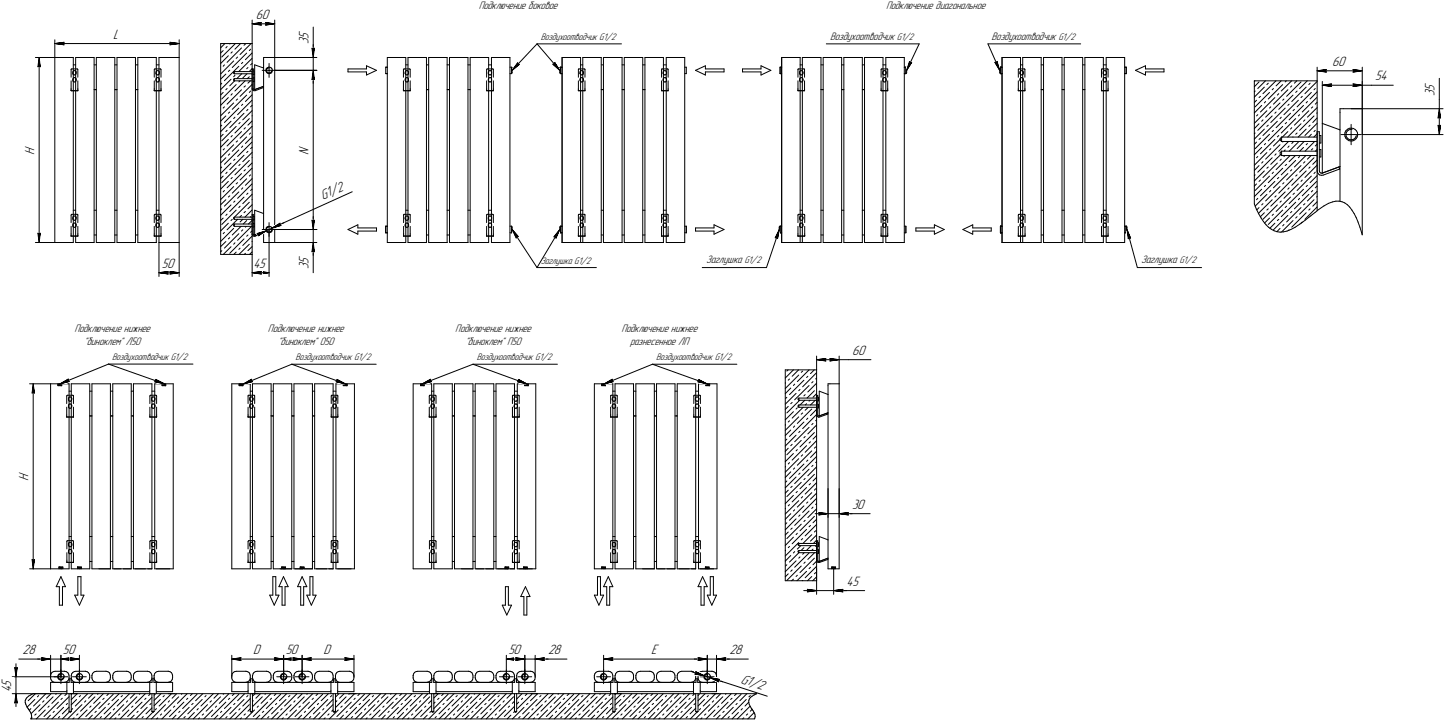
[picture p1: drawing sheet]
<svg xmlns="http://www.w3.org/2000/svg" width="781mm" height="389mm" viewBox="0 0 781 389" stroke-linecap="round" stroke-linejoin="round" font-family="sans-serif">
<defs><g id="words">
<g font-size="7.8">
<text x="138" y="10">60</text>
<text x="61" y="21">L</text>
<text x="167" y="21" transform="rotate(-90 167 21)">5</text>
<text x="167" y="24" transform="rotate(-90 167 24)">3</text>
<text x="720" y="36">60</text>
<text x="743" y="44">54</text>
<text x="776" y="52" transform="rotate(-90 776 52)">3</text>
<text x="776" y="49" transform="rotate(-90 776 49)">5</text>
<text x="19" y="84" transform="rotate(-90 19 84)">H</text>
<text x="167" y="84" transform="rotate(-90 167 84)">N</text>
<text x="175" y="108" transform="rotate(-24 175 108)">G1/2</text>
<text x="167" y="143" transform="rotate(-90 167 143)">5</text>
<text x="88" y="145">50</text>
<text x="137" y="145">45</text>
<text x="167" y="145" transform="rotate(-90 167 145)">3</text>
<text x="461" y="192">60</text>
<text x="15" y="260" transform="rotate(-90 15 260)">H</text>
<text x="461" y="275">30</text>
<text x="458" y="317">45</text>
<text x="12" y="354">28</text>
<text x="34" y="354">50</text>
<text x="137" y="354">D</text>
<text x="154" y="354">50</text>
<text x="175" y="354">D</text>
<text x="275" y="354">50</text>
<text x="296" y="354">28</text>
<text x="352" y="354">E</text>
<text x="394" y="354">28</text>
<text x="6" y="371" transform="rotate(-90 6 371)">5</text>
<text x="400" y="369" transform="rotate(18 400 369)">G1/2</text>
<text x="6" y="374" transform="rotate(-90 6 374)">4</text>
</g>
<g font-size="6.2">
<text x="259" y="5">Подключение боковое</text>
<text x="479" y="5">Подключение диагональное</text>
<text x="449" y="21">Воздухоотводчик</text>
<text x="536" y="21">Воздухоотводчик</text>
<text x="382" y="142">Заглушка</text>
<text x="617" y="142">Заглушка</text>
<text x="40" y="179">Подключение нижнее</text>
<text x="145" y="179">Подключение нижнее</text>
<text x="246" y="179">Подключение нижнее</text>
<text x="336" y="179">Подключение нижнее</text>
<text x="46" y="186">&quot;биноклем&quot; Л50</text>
<text x="150" y="186">&quot;биноклем&quot; 050</text>
<text x="252" y="186">&quot;биноклем&quot; П50</text>
<text x="341" y="186">разнесенное ЛП</text>
</g>
<g font-size="5.4">
<text x="292" y="22">Воздухоотводчик G1/2</text>
<text x="485" y="21">G1/2</text>
<text x="572" y="21">G1/2</text>
<text x="292" y="143">Заглушка G1/2</text>
<text x="402" y="142">G1/2</text>
<text x="638" y="142">G1/2</text>
<text x="61" y="195">Воздухоотводчик G1/2</text>
<text x="160" y="195">Воздухоотводчик G1/2</text>
<text x="258" y="195">Воздухоотводчик G1/2</text>
<text x="355" y="195">Воздухоотводчик G1/2</text>
</g>
</g></defs>
<g fill="none" stroke="#000" stroke-width=".54">
<path d="M136 11v13zM136 13l5-1zM136 13l5 1zM136 13h13zM141 13v1zM141 12v1zM144 14l5-1zM144 12v1zM144 12l5 1zM144 13v1zM149 11v20zM169 15v11z"/>
<path d="M19 31h12zM20 36h1zM21 31l1 5zM21 36h1zM21 31l-1 5zM21 31v100zM30 31h9zM30 31v100zM30 22v9zM30 24l5-1zM30 24h5zM30 24h67z"/>
<path d="M34 24h1zM35 23l-1 1zM38 38v4zM39 37h.1M39 37h3zM39 40h1zM39 40h.1M39 39v1zM39 31h.1M40 39h-1zM40 39v-1zM40 31v100z"/>
<path d="M40 35h1zM40 38h.1M40 38h1zM41 31v100zM41 31h10zM41 38v1zM41 39v1zM41 40h.1M41 39h.1M42 37h.1M42 38h.1M42 38v4z"/>
<path d="M51 31v100zM51 35h1zM52 31h10zM52 31v100zM62 31v100zM62 35h1zM63 31h10zM63 31v100zM73 31v100zM73 35h2zM75 31h9zM75 31v100z"/>
<path d="M83 38v4zM84 37h.1M84 37h3zM84 40h.1M84 39v1zM84 31v100zM84 39h.1M84 39l1-1zM84 35h2zM85 38h.1M85 38h1zM86 31h11z"/>
<path d="M86 31v100zM86 38v1zM86 39v1zM86 40h.1M86 39h.1M87 37h.1M87 38h.1M87 38v4zM92 24h5zM92 23v1zM92 23l5 1zM92 24h.1"/>
<path d="M97 31v100zM97 22v9zM119 24h17zM119 24v113zM119 26l3-2zM119 40l7-7zM119 29l2-2zM120 31l7-7zM121 35v1zM123 34l8-8zM123 25l-1 1zM123 39l1-1z"/>
<path d="M123 30l-4 4zM124 24h.1M125 29l1-1zM126 36l7-7zM126 39v1zM126 40h1zM127 39h9zM127 40h9zM127 39h-1zM127 39v1zM127 27l3-3zM128 32v-1z"/>
<path d="M129 39l7-7zM130 29l6-5zM131 34h.1M132 39h.1M132 24h1zM133 37l1-1zM135 39l1-2zM135 27h.1M135 35l1-1zM136 38v10zM136 37h1zM136 37v1z"/>
<path d="M136 24v113zM136 29l-3 3zM137 38v10zM137 37v1zM137 38h.1M137 38v2zM138 35l4 2zM138 35v13zM142 38h3zM142 32v5zM142 37v10zM142 31v1z"/>
<path d="M142 31h2zM144 31h5zM144 38v1zM144 39h.1M144 37h.1M144 37v1zM144 38h.1M144 39l1 1zM144 39h1zM144 37l1-1zM144 37h1zM145 40h1z"/>
<path d="M145 39h1zM145 37h1zM145 36h1zM145 38h4zM145 38v4zM145 34v4zM145 31h26zM146 39h.1M146 40h.1M146 36l1 1zM147 37h.1M147 39h-1z"/>
<path d="M147 38v1zM147 39l-1 1zM147 37v1zM147 38h.1M149 31v100zM149 38h22zM169 26v1zM169 26v5zM169 38l1 5zM169 38v5zM169 38v86zM169 38v7z"/>
<path d="M169 27l1-1zM169 24v7zM169 31v7zM170 26l-1 5zM188 37v2zM188 37h10zM188 39h10zM198 36v1zM198 36l6 2zM198 39v2zM209 36h.1M209 40h.1"/>
<path d="M209 36v4zM209 31h10zM209 31v100zM218 38v4zM219 37h.1M218 37h.1M219 37h2zM219 40h.1M219 39v1zM219 31h.1M219 39h.1M219 39l1-1z"/>
<path d="M219 31v100zM219 35h2zM220 38h.1M220 38h1zM221 31v100zM221 31h10zM221 38v1zM221 39v1zM221 40h.1M221 39h.1M222 37h.1M222 38h.1"/>
<path d="M222 38v4zM231 31v100zM231 35h1zM232 31h10zM232 31v100zM242 31v100zM242 35h1zM243 31h10zM243 31v100zM253 31v100zM253 35h1zM254 31h10z"/>
<path d="M254 31v100zM263 38v4zM263 37h.1M263 37h3zM264 40h.1M264 39v1zM264 31v100zM264 39h.1M264 39l1-1zM264 35h2zM265 38h.1M265 38h1z"/>
<path d="M266 38v1zM266 31h10zM266 31v100zM266 39v1zM266 40h.1M266 39h.1M267 37h.1M267 38h.1M267 38v4zM276 31v100zM276 36h1zM276 40h1z"/>
<path d="M277 36v4zM277 36v1zM277 37v2zM277 39v1zM277 38l4-3zM280 34l-3 4zM280 34v1zM280 35h1zM290 24l-13 14zM290 24l13 14zM290 24h46zM299 35l4 3z"/>
<path d="M299 35h1zM300 34v1zM300 34l3 4zM303 37v2zM303 37v-1zM303 39v1zM303 36h1zM303 40h1zM303 36v4zM304 31v100zM304 31h10zM313 38v4z"/>
<path d="M313 37h.1M313 37h3zM314 40h.1M314 39v1zM314 31h.1M314 39h.1M314 39v-1zM314 31v100zM314 35h1zM314 38h1zM315 38h.1M315 31v100z"/>
<path d="M315 31h10zM315 38v1zM315 39v1zM315 40h.1M315 39h.1M316 37h.1M316 38h.1M316 38v4zM325 31v100zM325 35h1zM326 31h10zM326 31v100z"/>
<path d="M336 31v100zM336 35h1zM337 31h10zM337 31v100zM347 31v100zM347 35h2zM349 31h10zM349 31v100zM358 38v4zM358 37h.1M358 37h3zM358 40h1z"/>
<path d="M358 40h.1M358 39v1zM359 31v100zM359 39h-1zM359 39v-1zM359 35h1zM359 38h1zM360 38h.1M360 38v1zM360 31h10zM360 31v100zM360 39v1z"/>
<path d="M360 40h.1M360 39h.1M361 37h.1M361 38h.1M361 38v4zM370 31v100zM370 36h1zM370 40h1zM371 36v4zM376 38l5 3zM376 38l5-2zM381 39h10z"/>
<path d="M381 39v2zM381 36v1zM381 37h10zM391 37v2zM401 37v2zM401 37h10zM401 39h10zM411 36v1zM411 36l6 2zM411 39v2zM422 36h1zM422 40h1z"/>
<path d="M422 36v4zM423 31v100zM423 31h9zM431 38v4zM432 37h.1M431 37h.1M432 37h3zM432 40h.1M432 39v1zM432 31h.1M432 39h.1M432 39l1-1z"/>
<path d="M433 31v100zM433 35h1zM433 38h.1M433 38h1zM434 31v100zM434 31h10zM434 38v1zM434 39v1zM434 40h.1M434 39h.1M435 37h.1M435 38h.1"/>
<path d="M435 38v4zM444 31v100zM444 35h1zM445 31h10zM445 31v100zM447 24h50zM455 31v100zM455 35h1zM456 31h10zM456 31v100zM466 31v100zM466 35h1z"/>
<path d="M467 31h10zM467 31v100zM476 38v4zM477 37h.1M476 37h.1M477 37h3zM477 40h.1M477 39v1zM477 31v100zM477 35h2zM477 39h.1M477 39l1-1z"/>
<path d="M478 38h.1M478 38h1zM479 38v1zM479 31h10zM479 31v100zM479 39v1zM479 40h.1M479 39h.1M480 37h.1M480 38h.1M480 38v4zM489 31v100z"/>
<path d="M489 36h1zM489 40h1zM490 36v4zM490 36v1zM490 37v2zM490 39v1zM492 33l-2 5zM492 33v1zM492 34h1zM493 34l-3 4zM497 24l-7 14zM534 24l6 14z"/>
<path d="M534 24h50zM538 34l2 4zM538 34h1zM539 33v1zM539 33l1 5zM540 37v2zM540 37l1-1zM540 39l1 1zM541 36h1zM541 40h1zM541 36v4zM542 31v100z"/>
<path d="M542 31h9zM551 38v4zM551 37h.1M551 37h3zM551 40h1zM551 40h.1M551 39v1zM551 31h.1M552 39h-1zM552 39v-1zM552 31v100zM552 35h1z"/>
<path d="M552 38h1zM553 38h.1M553 31v100zM553 31h10zM553 38v1zM553 39v1zM553 40h.1M553 39h.1M554 37h.1M554 38h.1M554 38v4zM563 31v100z"/>
<path d="M563 35h1zM564 31h10zM564 31v100zM574 31v100zM574 35h1zM575 31h10zM575 31v100zM585 31v100zM585 35h1zM586 31h10zM586 31v100zM595 38v4z"/>
<path d="M596 37h.1M596 37h3zM596 40h1zM596 40h.1M596 39v1zM596 31v100zM596 39h.1M596 39l1-1zM596 35h2zM597 38h.1M597 38h1zM598 38v1z"/>
<path d="M598 31h10zM598 31v100zM598 39v1zM598 40h.1M598 39h.1M599 37h.1M599 38h.1M599 38v4zM608 31v100zM608 36h1zM608 40h1zM609 36v4z"/>
<path d="M614 38l5 3zM614 38l5-2zM619 39h10zM619 39v2zM619 36v1zM619 37h10zM629 37v2zM712 36v8zM712 38h5zM712 38l5 1zM712 38h24zM717 38v1z"/>
<path d="M717 38h.1M731 39l5-1zM731 38h1zM731 38h5zM732 38l-1 1zM736 36v23zM38 49h4zM38 48v1zM38 44v4zM39 43l1 1zM39 43h.1M40 44h.1"/>
<path d="M40 40h.1M40 42l-1 1zM40 42h.1M40 44h1zM40 40h1zM40 42h1zM41 44h.1M41 42v1zM41 43v1zM41 43h.1M42 48v1zM42 44v4z"/>
<path d="M51 48h1zM62 48h1zM73 48h2zM74 48h1zM83 49h4zM83 48v1zM83 44v4zM84 43v1zM84 43h.1M84 44h1zM84 40h1zM84 42v1z"/>
<path d="M84 42h1zM85 42h.1M85 44h1zM85 40h1zM85 42h1zM86 44h.1M86 42v1zM86 43v1zM86 43h.1M87 48v1zM87 44v4zM119 48l6-5z"/>
<path d="M119 43l3-3zM119 57l4-4zM119 51l2-1zM120 54l8-8zM120 45l-1 1zM121 58h.1M121 44l8-8zM122 49l1-1zM123 56l8-7zM126 59l7-8zM126 51h-1zM126 43h.1"/>
<path d="M126 43l1 1zM127 43h9zM127 44h9zM127 43h-1zM127 43v1zM127 44l-3 2zM127 41h-1zM128 54h.1M128 43l3-3zM129 44h1zM130 52l6-6zM131 42l3-2z"/>
<path d="M131 56v1zM132 47l1-1zM133 44l-6 5zM134 43l1-2zM134 45l1-1zM134 59l-1 1zM135 49v1zM136 40h.1M136 48l1 1zM136 48h.1M136 57l-1 1zM136 51l-3 4z"/>
<path d="M137 49h.1M137 48h.1M137 40h.1M137 42h.1M137 44h.1M137 49h1zM137 42v2zM138 48l4-1zM138 49l4-2zM142 47h.1M142 47v68zM169 43h.1"/>
<path d="M169 43h1zM198 41l6-3zM218 49h4zM218 48v1zM218 44v4zM219 43v1zM219 43h.1M219 44h1zM219 40h1zM219 42v1zM219 42h1zM220 42h.1"/>
<path d="M220 44h.1M220 40h.1M220 44h1zM220 40h1zM220 42h1zM221 42v1zM221 43v1zM221 43h.1M222 48v1zM222 44v4zM231 48h1zM242 48h1z"/>
<path d="M253 48h1zM254 48h.1M263 49h4zM263 48v1zM263 44v4zM264 43v1zM264 43h.1M264 44h1zM264 40h1zM264 42v1zM264 42h1zM265 42h.1"/>
<path d="M265 44h.1M265 40h.1M265 44h1zM265 40h1zM265 42h1zM266 42v1zM266 43v1zM266 43h.1M267 48v1zM267 44v4zM313 49h3zM313 48v1z"/>
<path d="M313 44v4zM314 43v1zM314 43h.1M314 42v1zM314 42h.1M314 44h.1M314 42h1zM314 44h1zM314 40h1zM315 44h.1M315 42h.1M315 42v1z"/>
<path d="M315 43v1zM315 43h.1M316 48v1zM316 44v4zM325 48h1zM336 48h1zM337 48h.1M347 48h2zM348 48h1zM358 49h3zM358 48v1zM358 44v4z"/>
<path d="M358 43l1 1zM358 43h.1M359 42l-1 1zM359 42h.1M359 44h.1M359 40h.1M359 42h1zM359 44h1zM359 40h1zM360 42h.1M360 44h.1M360 42v1z"/>
<path d="M360 43v1zM360 43h.1M361 48v1zM361 44v4zM411 41l6-3zM431 49h4zM431 48v1zM431 44v4zM432 43h.1M432 43v1zM432 42v1zM432 42h1z"/>
<path d="M432 44h1zM432 40h1zM433 44h.1M433 40h.1M433 42h.1M433 42h1zM433 44h1zM433 40h1zM434 42v1zM434 43v1zM434 43h.1M435 48v1z"/>
<path d="M435 44v4zM444 48h1zM455 48h1zM466 48h1zM467 48h.1M476 49h4zM476 48v1zM476 44v4zM477 43v1zM477 43h.1M477 44h1zM477 40h1z"/>
<path d="M477 42v1zM477 42h1zM478 44h.1M478 40h.1M478 42h.1M478 42h1zM478 44h1zM478 40h1zM479 42v1zM479 43v1zM479 43h.1M480 48v1z"/>
<path d="M480 44v4zM551 49h3zM551 48v1zM551 44v4zM551 43l1 1zM551 43h.1M552 42l-1 1zM552 42h.1M552 44h.1M552 40h.1M552 44h1zM552 40h1z"/>
<path d="M552 42h1zM553 42h.1M553 44h.1M553 42v1zM553 43v1zM553 43h.1M554 48v1zM554 44v4zM563 48h1zM574 48h1zM585 48h1zM586 48h.1"/>
<path d="M595 49h4zM595 48v1zM595 44v4zM596 43l1 1zM596 43h.1M596 42v1zM596 42h1zM597 44h.1M597 40h.1M597 44h1zM597 40h1zM597 42h.1"/>
<path d="M597 42h1zM598 44h.1M598 42v1zM598 43v1zM598 43h.1M599 48v1zM599 44v4zM678 44h34zM678 44v66zM678 44h.1M679 49l-1 1zM679 58l7-8z"/>
<path d="M679 54l-1 1zM680 48l4-4zM681 53v-1zM681 44l-3 3zM682 57l-4 4zM683 51l7-7zM684 47l-6 5zM684 55v1zM685 60l-7 7zM685 46l1-1zM686 54l7-8zM686 58h1z"/>
<path d="M688 49v-1zM690 46l3-2zM691 51h.1M691 59l8-8zM693 49l5-5zM693 54h1zM695 44h.1M696 52l7-8zM696 49l-8 7zM696 57l1-1zM698 47v-1zM698 55l8-8z"/>
<path d="M699 60l1-1zM700 45l1-1zM701 49l-1 1zM702 54l-8 8zM703 48l4-4zM703 53l1-1zM707 55l-1 1zM708 45v1zM709 58h1zM709 50l-8 8zM710 49l1-1zM711 56l1-1z"/>
<path d="M712 44v70zM712 50l-4 4zM712 44l-7 7zM715 44v23zM715 46l5-1zM715 46l5 1zM715 46h21zM719 46l1 1zM720 45l-1 1zM724 59v2zM724 59h2zM726 59h10z"/>
<path d="M730 59h50zM731 47l5-1zM731 45l1 1zM731 45l5 1zM732 46l-1 1zM736 59v68zM736 46h5zM736 44v29zM741 46h12zM778 54v5zM778 42v12zM778 59l1 5z"/>
<path d="M778 59l-1 5zM778 59v14zM119 65l3-2zM119 74l2-1zM119 63l7-7zM120 76l8-8zM120 68h-1zM121 66l8-8zM123 79l8-8zM123 70l-1 1zM123 61h1zM123 75l-4 5z"/>
<path d="M125 66l-6 5zM126 73l-1 1zM127 63l-1 1zM127 72l8-8zM128 77v-1zM128 62l8-8zM129 67l1-1zM130 75l6-7zM131 65l5-5zM131 79v1zM132 70l1-1zM132 61l-8 8z"/>
<path d="M133 78l3-4zM134 68l2-3zM135 73v-1zM136 63h.1M136 80h-1zM678 75l6-5zM679 72h-1zM679 77l-1 1zM679 63l1-1zM680 70l8-7zM681 75h.1M681 67l-3 3z"/>
<path d="M681 61l8-8zM682 80l-4 4zM683 73l8-7zM683 65l-1 1zM684 78h.1M684 63l8-7zM685 68h1zM686 76l7-8zM687 66l8-8zM688 71v-1zM688 79l4-4zM689 61h1z"/>
<path d="M691 73v1zM692 75v1zM692 76h1zM693 63l-1 1zM693 72l7-8zM693 74h19zM693 76h19zM693 74l-1 1zM693 74v2zM693 74l3-3zM694 76l-1 1zM695 67l1-1z"/>
<path d="M697 76l-6 6zM697 65l8-8zM697 79l-1 1zM698 61l-8 8zM698 69v1zM699 74h.1M699 76l-1 2zM700 68l8-8zM700 73l1-1zM702 74l4-4zM702 63l1-1zM703 70l7-7z"/>
<path d="M703 67l-7 7zM704 61l8-8zM705 80l-2 2zM705 66v-1zM705 76l-4 4zM705 73l7-6zM706 78h1zM707 63l5-5zM708 68h.1M709 73l-2 1zM710 74l2-2zM710 71l1-1z"/>
<path d="M711 76l-5 6zM711 79l1-1zM712 61h.1M712 72v20zM712 71h1zM712 71v1zM712 64l-2 2zM713 72v20zM713 71v1zM713 73h1zM713 77h1zM714 73v4z"/>
<path d="M715 67l9 3zM715 67v27zM724 61v9zM724 70v20zM725 73h5zM727 73v1zM727 72v1zM727 74l1 1zM728 75h.1M728 71v-1zM728 71l-1 1zM728 73v1z"/>
<path d="M728 74v1zM728 72v1zM728 75h1zM728 75l1 1zM728 71l1-1zM728 71v1zM728 70l1-1zM729 75l1 1zM729 70h1zM729 76h1zM729 69h2zM730 76h1z"/>
<path d="M730 70h1zM730 73h6zM730 73v5zM730 67v6zM731 69h1zM731 76l1-1zM731 76h1zM732 69l1 1zM732 75h1zM732 76l1-1zM733 70v1zM733 74v1z"/>
<path d="M733 73v1zM733 71l1 1zM734 74l-1 1zM734 72v1zM734 73v1zM734 73h.1M736 73h44zM777 68l1 5zM777 68h1zM777 64l1-1zM778 68h1zM778 63l1 1z"/>
<path d="M779 68l-1 5zM119 94l6-6zM119 88l3-3zM119 97l2-2zM119 85l7-7zM119 91l1-1zM120 99l8-8zM121 81v-1zM121 89l8-8zM123 93l-1 1zM123 84l1-1zM126 82l7-8z"/>
<path d="M126 96l-1 1zM126 87l1-1zM127 94l8-7zM128 99h.1M128 85l8-8zM129 89h1zM130 97l6-6zM131 87l5-5zM132 92h1zM132 84l-8 8zM134 90l2-2zM134 82h-1z"/>
<path d="M135 95v-1zM136 97l-3 3zM136 85h.1M679 94l-1 1zM679 80l7-7zM679 85h1zM681 98v-1zM681 89l-3 3zM681 83l8-8zM683 96l8-8zM683 87l-1 1zM684 92l-6 6z"/>
<path d="M684 86l8-8zM685 82l-7 7zM685 91l1-1zM686 99l7-8zM687 80l-1 1zM687 89l5-5zM688 85l-8 8zM688 93v1zM689 98l-8 8zM690 83l-1 1zM691 97v-1zM692 87l1-1z"/>
<path d="M692 82v1zM692 83l1 1zM693 94l7-7zM693 82h19zM693 84h19zM693 82h-1zM693 82v2zM693 99h1zM694 85l1-1zM695 89h1zM695 81l-1 1zM696 97l7-8z"/>
<path d="M697 87l3-3zM697 82l5-5zM697 84l-7 8zM698 92h.1M699 97l-8 7zM700 95l1-1zM702 85h1zM703 93l7-8zM704 97l-1 1zM705 88v-1zM706 84l-6 6zM707 86l2-2z"/>
<path d="M708 91v-1zM708 99l4-4zM709 81l1-1zM709 95l-8 8zM710 89l2-3zM711 93l-1 1zM712 92v1zM712 92h.1M712 89l-7 7zM712 81l-1 1zM712 93l1 1zM713 94v1z"/>
<path d="M713 92v1zM713 81h1zM713 85h1zM713 93h1zM713 95h1zM714 93l1 1zM714 81v4zM714 95h1zM715 94h.1M715 94l9-4zM715 95l9-4zM724 90v1z"/>
<path d="M724 90v19zM38 116v4zM39 116h.1M39 116h3zM39 118l1 1zM39 118h.1M40 119h.1M40 117l-1 1zM40 117h.1M40 114h1zM40 117h1zM40 119h1z"/>
<path d="M41 119h.1M41 117h.1M41 117v1zM41 118h.1M41 118v1zM42 116h.1M42 116v4zM51 114h1zM62 114h1zM73 114h2zM83 116v4zM84 116h.1"/>
<path d="M84 116h3zM84 118v1zM84 118h.1M84 119h1zM84 117v1zM84 117h1zM84 114h2zM85 117h.1M85 119h1zM85 117h1zM86 119h.1M86 117v1z"/>
<path d="M86 118h.1M86 118v1zM87 116h.1M87 116v4zM119 116l6-5zM119 111l3-3zM119 119l2-1zM119 102l4-4zM120 113l-1 1zM121 103v1zM121 111l8-7zM122 116h1z"/>
<path d="M123 102l8-8zM123 107l1-1zM126 104l7-7zM126 119h-1zM126 118h.1M126 118l1 1zM126 109h1zM126 101l-7 7zM127 117h9zM127 119h9zM127 117l-1 1zM127 117v2z"/>
<path d="M127 117l8-8zM128 107l8-8zM130 117l1-1zM130 111l-1 1zM130 120l1-1zM131 110l5-5zM131 102h.1M132 115l1-1zM132 107l-8 7zM133 105l1-1zM134 113l2-2zM135 117h.1"/>
<path d="M135 103l1-1zM136 116v10zM136 116h1zM136 116h.1M136 113l-4 4zM136 108h.1M137 116v10zM137 116h.1M137 117h.1M137 119h.1M137 117v2zM138 114l4 1z"/>
<path d="M138 114v13zM142 115v10zM169 119v5zM169 119v1zM169 120l1-1zM169 117v7zM170 119l-1 5zM218 116v4zM219 116h.1M218 116h.1M219 116h2zM219 118v1z"/>
<path d="M219 118h.1M219 117v1zM219 117h1zM219 119h1zM219 114h2zM220 117h.1M220 119h.1M220 119h1zM220 117h1zM221 117v1zM221 118h.1M221 118v1z"/>
<path d="M222 116h.1M222 116v4zM231 114h1zM242 114h1zM253 114h1zM263 116v4zM263 116h.1M263 116h3zM264 118v1zM264 118h.1M264 119h1zM264 117v1z"/>
<path d="M264 117h1zM264 114h2zM265 117h.1M265 119h.1M265 119h1zM265 117h1zM266 117v1zM266 118h.1M266 118v1zM267 116h.1M267 116v4zM313 116v4z"/>
<path d="M313 116h.1M313 116h3zM314 118v1zM314 118h.1M314 117v1zM314 117h.1M314 119h.1M314 114h1zM314 119h1zM314 117h1zM315 117h.1M315 119h.1"/>
<path d="M315 117v1zM315 118h.1M315 118v1zM316 116h.1M316 116v4zM325 114h1zM336 114h1zM347 114h2zM358 116v4zM358 116h.1M358 116h3zM358 118l1 1z"/>
<path d="M358 118h.1M359 117l-1 1zM359 117h.1M359 114h1zM359 119h.1M359 117h1zM359 119h1zM360 117h.1M360 119h.1M360 117v1zM360 118h.1M360 118v1z"/>
<path d="M361 116h.1M361 116v4zM431 116v4zM432 116h.1M432 116h3zM432 118v1zM432 118h.1M432 119h1zM432 117v1zM432 117h1zM433 114h1zM433 119h.1"/>
<path d="M433 117h.1M433 117h1zM433 119h1zM434 117v1zM434 118h.1M434 118v1zM435 116h.1M435 116v4zM444 114h1zM455 114h1zM466 114h1zM476 116v4z"/>
<path d="M477 116h.1M476 116h.1M477 116h3zM477 118v1zM477 118h.1M477 114h2zM477 119h1zM477 117v1zM477 117h1zM478 119h.1M478 117h.1M478 117h1z"/>
<path d="M478 119h1zM479 117v1zM479 118h.1M479 118v1zM480 116h.1M480 116v4zM551 116v4zM551 116h.1M551 116h3zM551 118l1 1zM551 118h.1M552 119h.1"/>
<path d="M552 117l-1 1zM552 117h.1M552 114h1zM552 119h1zM552 117h1zM553 117h.1M553 119h.1M553 117v1zM553 118h.1M553 118v1zM554 116h.1M554 116v4z"/>
<path d="M563 114h1zM574 114h1zM585 114h1zM595 116v4zM596 116h.1M596 116h3zM596 118l1 1zM596 118h.1M596 117v1zM596 117h1zM596 114h2zM597 119h.1"/>
<path d="M597 119h1zM597 117h.1M597 117h1zM598 119h.1M598 117v1zM598 118h.1M598 118v1zM599 116h.1M599 116v4zM678 110l1 3zM678 106l4-4zM678 101l1-2z"/>
<path d="M679 111l6-6zM679 103l7-8zM679 113l1 3zM680 107l-1 1zM680 115l8-7zM680 116l2 2zM681 112l-2 1zM682 118l1 2zM682 111l1-1zM683 120l1 1zM684 101v-1zM684 115l-3 2z"/>
<path d="M684 109l8-8zM685 114l1-1zM687 103l-1 1zM687 111l8-7zM688 116h.1M688 102l8-8zM689 107l1-1zM690 114l8-7zM691 111l-8 8zM691 119h.1M692 109h1zM693 117l7-8z"/>
<path d="M694 107l8-8zM696 111l-1 1zM696 120l7-8zM696 116l-8 8zM697 110l8-8zM697 102h-1zM698 115v-1zM698 100l8-8zM699 105l1-1zM700 118l1-1zM703 116l7-8zM703 107l-1 1z"/>
<path d="M704 106l8-8zM705 111v-1zM706 119l2-2zM706 101l1-1zM707 109l5-6zM708 117h1zM708 105l-8 8zM708 114v-1zM709 117l1-1zM709 104l1-1zM710 116l1-1zM710 111l2-2z"/>
<path d="M711 115l2-2zM711 102l1-1zM712 112l-7 7zM712 106v1zM713 113l3-2zM716 111l2-1zM718 110l2-1zM720 109h2zM722 109h2zM724 109h2zM726 109l1 1zM727 110l1 1z"/>
<path d="M728 111l2 1zM730 112l1 2zM731 114l1 1zM732 115l1 3zM733 118l1 2zM734 120l1 3zM19 131h11zM20 126l1 5zM20 126l1 1zM21 127l1-1zM22 126l-1 5zM30 131h10z"/>
<path d="M38 128h4zM38 126v2zM38 122v4zM38 127v1zM39 122l1 1zM39 122h.1M39 121v1zM40 123h.1M40 121h-1zM40 121h.1M40 121h1zM40 123h1z"/>
<path d="M41 123h.1M41 121h.1M41 131h10zM41 122v1zM41 121v1zM42 126v2zM42 122v4zM42 127v1zM51 127h1zM52 131h10zM56 131h6zM62 127h1z"/>
<path d="M63 131h5zM64 131h9zM69 131h4zM73 127h2zM75 131h6zM75 131h9zM82 131h2zM83 128h4zM83 126v2zM83 122v4zM83 127v1zM84 122v1z"/>
<path d="M84 122h.1M84 121v1zM84 123h1zM84 121h.1M84 121h1zM85 121h.1M85 123h1zM85 121h1zM86 123h.1M86 121h.1M86 131h8zM86 131v18z"/>
<path d="M86 122v1zM86 121v1zM87 131h10zM87 126v2zM87 122v4zM87 127v1zM97 131v18zM119 137h17zM119 133l3-2zM119 125l4-4zM120 121l8-7zM120 135l-1 1z"/>
<path d="M121 137l4-4zM121 126h.1M123 124l5-5zM123 129l1-1zM126 127l4-5zM126 121v1zM126 122h1zM126 123l-7 7zM126 137l2-1zM127 121h9zM127 122h9zM127 121h-1z"/>
<path d="M127 121v1zM127 131l-1 1zM129 135l1-1zM129 126l-8 8zM129 137l6-5zM131 125v-1zM131 133l5-5zM131 121l2-2zM132 129l-8 8zM132 137h1zM133 122v1zM133 128l1-1z"/>
<path d="M134 135l2-2zM134 121l2-2zM135 137l1-1zM135 126l1-1zM136 122l-8 8zM136 131h.1M136 127h1zM136 127h.1M136 137v12zM137 127v1zM137 126v1zM137 121h.1"/>
<path d="M137 123h.1M137 127h.1M137 128h1zM137 121v2zM137 128l7-3zM138 127l4-2zM138 128l4-2zM139 126l5-1zM139 126l1 1zM140 127l4-2zM140 127h.1M142 124h3z"/>
<path d="M142 125v1zM142 125v6zM142 131h7zM144 124v1zM144 125h.1M144 125l3-2zM144 123v1zM144 124h.1M144 125l1 1zM144 125h1zM144 123l1-1zM144 123h.1"/>
<path d="M144 123h1zM145 126h1zM145 125h1zM145 123h1zM145 122h1zM145 124h4zM145 124v4zM145 120v4zM145 124h26zM145 131h26zM145 124v25zM146 125h.1"/>
<path d="M146 126v-1zM146 122l1 1zM146 125h1zM147 123h.1M147 125h-1zM147 124v1zM147 123v1zM147 123l43-19zM147 123l5-1zM147 123l4-2zM147 123l6-3zM147 124h.1"/>
<path d="M151 121l1 1zM151 121h.1M169 136h.1M169 131v5zM169 136v11zM169 136h1zM169 131l1 5zM169 131v7zM169 124v7zM188 124l5 3zM188 124l5-3zM193 125h11z"/>
<path d="M193 125v2zM193 121v2zM193 123h11zM204 123v2zM209 122h.1M209 126h.1M209 122v4zM209 131h10zM218 128h4zM218 126v2zM218 122v4zM218 127v1z"/>
<path d="M219 122v1zM219 122h.1M219 121v1zM219 121h.1M219 121h1zM219 123h1zM220 121h.1M220 123h.1M220 123h1zM220 121h1zM221 131h10zM221 121h.1"/>
<path d="M221 122v1zM221 121v1zM222 126v2zM222 122v4zM222 127v1zM231 127h1zM232 131h10zM235 131h7zM242 127h1zM243 131h4zM244 131h9zM249 131h4z"/>
<path d="M253 127h1zM254 131h7zM255 131h9zM262 131h2zM263 128h4zM263 126v2zM263 122v4zM263 127v1zM264 122v1zM264 122h.1M264 121v1zM264 123h1z"/>
<path d="M264 121h.1M264 121h1zM265 121h.1M265 123h.1M265 123h1zM265 121h1zM266 121h.1M266 131h8zM266 122v1zM266 121v1zM267 131h9zM267 126v2z"/>
<path d="M267 122v4zM267 127v1zM276 122h1zM276 126h1zM277 122v4zM277 122v1zM277 123v2zM277 125v1zM277 124l3 4zM277 124l2 5zM277 124l13 21zM279 128h1z"/>
<path d="M279 128v1zM299 128h1zM300 128l1 1zM303 123v2zM303 125v1zM303 124l-2 5zM303 124l-4 4zM303 124l-13 21zM303 122h1zM303 126h1zM303 122v4zM303 122v1z"/>
<path d="M304 131h12zM304 131h10zM313 128h3zM313 126v2zM313 122v4zM313 127v1zM314 122v1zM314 122h.1M314 121v1zM314 121h.1M314 123h.1M314 123h1z"/>
<path d="M314 121h1zM315 121h.1M315 123h.1M315 131h10zM315 122v1zM315 121v1zM316 126v2zM316 122v4zM316 127v1zM325 127h1zM326 131h10zM330 131h6z"/>
<path d="M336 127h1zM337 131h5zM338 131h9zM343 131h4zM347 127h2zM349 131h6zM350 131h9zM356 131h3zM358 128h3zM358 126v2zM358 122v4zM358 127v1z"/>
<path d="M358 122l1 1zM358 122h.1M358 121v1zM359 121h-1zM359 121h.1M359 123h.1M359 121h1zM359 123h1zM360 121h.1M360 123h.1M360 131h8zM360 122v1z"/>
<path d="M360 121v1zM361 131h9zM361 126v2zM361 122v4zM361 127v1zM370 122h1zM370 126h1zM371 122v4zM376 123v2zM376 123h10zM376 125h10zM386 121v2z"/>
<path d="M386 121l5 3zM386 127l5-3zM386 125v2zM419 129l1-1zM420 128v1zM421 123v2zM421 125l1 1zM421 124l-1 5zM421 124l-2 5zM421 124l-7 21zM422 122l-1 1zM422 122h1z"/>
<path d="M422 126h1zM422 122v4zM423 131h12zM423 131h10zM431 128h4zM431 126v2zM431 122v4zM431 127v1zM432 122v1zM432 122h.1M432 121v1zM432 123h1z"/>
<path d="M432 121h.1M432 121h1zM433 123h.1M433 121h.1M433 121h1zM433 123h1zM434 131h10zM434 121h.1M434 122v1zM434 121v1zM435 126v2zM435 122v4z"/>
<path d="M435 127v1zM444 127h1zM445 131h10zM449 131h6zM455 127h1zM456 131h5zM457 131h9zM462 131h4zM466 127h1zM467 131h7zM468 131h9zM475 131h2z"/>
<path d="M476 128h4zM476 126v2zM476 122v4zM476 127v1zM477 122v1zM477 122h.1M477 121v1zM477 123h1zM477 121h.1M477 121h1zM478 123h.1M478 121h.1"/>
<path d="M478 121h1zM478 123h1zM479 121h.1M479 131h8zM479 122v1zM479 121v1zM480 131h9zM480 126v2zM480 122v4zM480 127v1zM489 122h1zM489 126h1z"/>
<path d="M490 122v4zM495 123v2zM495 123h10zM495 125h10zM505 121v2zM505 121l5 3zM505 127l5-3zM505 125v2zM521 124l5 3zM521 124l5-3zM526 125h10zM526 125v2z"/>
<path d="M526 121v2zM526 123h10zM536 123v2zM541 122h1zM541 126h1zM541 122v4zM542 131h12zM542 131h10zM551 128h3zM551 126v2zM551 122v4zM551 127v1z"/>
<path d="M551 122l1 1zM551 122h.1M551 121v1zM552 123h.1M552 121h-1zM552 121h.1M552 123h1zM552 121h1zM553 121h.1M553 123h.1M553 131h10zM553 122v1z"/>
<path d="M553 121v1zM554 126v2zM554 122v4zM554 127v1zM563 127h1zM564 131h10zM568 131h6zM574 127h1zM575 131h5zM576 131h9zM581 131h4zM585 127h1z"/>
<path d="M586 131h7zM587 131h9zM594 131h2zM595 128h4zM595 126v2zM595 122v4zM595 127v1zM596 122l1 1zM596 122h.1M596 121v1zM596 121h.1M596 121h1z"/>
<path d="M597 123h.1M597 123h1zM597 121h.1M597 121h1zM598 123h.1M598 121h.1M598 131h8zM598 122v1zM598 121v1zM599 131h9zM599 126v2zM599 122v4z"/>
<path d="M599 127v1zM608 122h1zM608 126h1zM609 122v4zM609 122v1zM609 123v2zM609 125v1zM609 124l2 5zM609 124l1 5zM609 124l6 21zM610 128l1 1zM610 128v1z"/>
<path d="M684 121l2-3zM684 121l2 2zM686 121l7-7zM686 123l1 1zM686 123l3-2zM687 124l2 1zM689 125h1zM690 125h2zM692 123l-2 2zM692 125h2zM693 125l6-6zM694 125h2z"/>
<path d="M694 121l-1 1zM696 125l2-1zM697 124l-1 1zM698 124l2-1zM698 123l8-8zM700 123l3-2zM703 121l3-2zM703 121l1-1zM735 123l1 3zM736 126v1zM86 147h5zM86 147l5 1z"/>
<path d="M86 147h11zM90 147l1 1zM91 147h-1zM92 148l5-1zM92 147h.1M92 147h5zM92 147v1zM136 147h5zM136 147l5 1zM136 147h9zM140 148l5-1zM140 147h1z"/>
<path d="M140 147h5zM141 147v1zM141 147l-1 1zM141 147h.1M290 145h32zM380 145h34zM615 145h35zM59 197l30 10zM59 197h45zM158 197l29 10zM158 197h45zM256 197l29 10z"/>
<path d="M256 197h45zM353 197l29 10zM353 197h45zM425 200h16zM425 200v114zM441 200v114zM441 192v8zM441 194h5zM441 194l5 1zM441 194h13zM446 194v1zM446 194h.1"/>
<path d="M449 195l5-1zM449 194h.1M449 194h5zM449 194v1zM454 194h5zM454 192v15zM459 194h12zM16 207h11zM17 212h1zM18 207l1 5zM18 212h1zM18 207l-1 5z"/>
<path d="M18 207v100zM27 207h10zM27 207v100zM31 207v1zM31 208h2zM32 207l1 1zM33 207l4-2zM33 207l4-1zM33 207l26-10zM33 207v1zM36 214v4zM36 214h.1"/>
<path d="M36 214h3zM37 206h.1M37 205v1zM37 220h.1M37 216v1zM37 216h.1M37 219v1zM37 215v1zM37 207h.1M37 217h1zM37 219h.1M37 219l1-1z"/>
<path d="M37 215h.1M37 215h1zM37 207v100zM37 211h2zM38 218h.1M38 215h.1M38 217h.1M38 217l1-1zM38 218l1 1zM38 215h1zM39 207v100zM39 207h10z"/>
<path d="M39 219h.1M39 215h.1M39 220h.1M39 215v1zM39 216h.1M39 219v1zM40 214h.1M40 214v4zM49 207v100zM49 211h1zM50 207h10zM50 207v100z"/>
<path d="M60 207v100zM60 211h1zM61 207h10zM61 207v100zM71 207v100zM71 211h1zM72 207h10zM72 207v100zM81 214v4zM81 214h.1M81 214h3zM82 220h.1"/>
<path d="M82 216v1zM82 216h.1M82 219v1zM82 215v1zM82 207v100zM82 217h1zM82 219h.1M82 219l1-1zM82 215h.1M82 215h1zM82 211h2zM83 218h.1"/>
<path d="M83 215h.1M83 217h.1M83 217l1-1zM83 218l1 1zM83 215h1zM84 219h.1M84 215h.1M84 207h10zM84 207v100zM84 206l5 1zM84 206h.1M84 220h.1"/>
<path d="M84 215v1zM84 216h.1M84 219v1zM84 205v1zM84 205l5 2zM85 214h.1M85 214v4zM88 207v1zM88 208h2zM88 207l2 1zM90 207v1zM94 207v100z"/>
<path d="M125 207h10zM125 207v100zM129 207v1zM129 208h2zM130 207l1 1zM131 207v1zM132 208l4-3zM132 208l4-2zM132 208l26-11zM134 214v4zM135 214h.1M134 214h.1"/>
<path d="M135 214h2zM135 220h.1M135 216h.1M135 219v1zM135 215v1zM135 216v1zM135 207h.1M135 219h.1M135 219l1-1zM135 215h.1M135 215h1zM135 217h1z"/>
<path d="M135 207v100zM135 211h1zM136 217h.1M136 218h.1M136 215h.1M136 206h.1M136 205v1zM136 218l1 1zM136 215h1zM136 217l1-1zM136 207v100zM136 207h11z"/>
<path d="M137 219h.1M137 215h.1M137 220h.1M137 215v1zM137 216h.1M137 219v1zM138 214h.1M138 214v4zM147 207v100zM147 211h1zM148 207h10zM148 207v100z"/>
<path d="M158 207v100zM158 211h1zM159 207h10zM159 207v100zM169 207v100zM169 211h1zM170 207h10zM170 207v100zM179 214v4zM179 214h.1M179 214h3zM180 220h.1"/>
<path d="M180 216v1zM180 216h.1M180 219v1zM180 215v1zM180 207v100zM180 211h2zM180 217h1zM180 219h.1M180 219l1-1zM180 215h.1M180 215h1zM181 217h.1"/>
<path d="M181 218h.1M181 215h.1M181 218l1 1zM181 215h1zM181 217l1-1zM182 219h.1M182 215h.1M182 207h10zM182 207v100zM182 206l5 1zM182 206h.1M182 220h.1"/>
<path d="M182 215v1zM182 216h.1M182 219v1zM182 205v1zM182 205l5 2zM183 214h.1M183 214v4zM186 207v1zM186 208h2zM186 207l2 1zM188 207v1zM192 207v100z"/>
<path d="M223 207h10zM223 207v100zM227 207v1zM227 208h2zM228 207l1 1zM228 207l5-2zM228 207l5-1zM228 207l28-10zM229 207v1zM232 214v4zM232 214h.1M232 214h3z"/>
<path d="M232 206h1zM233 205l-1 1zM233 220h.1M233 216v1zM233 216h.1M233 219v1zM233 215v1zM233 207h.1M233 217h1zM233 219h.1M233 219l1-1zM233 215h.1"/>
<path d="M233 215h1zM233 207v100zM233 211h2zM234 218h.1M234 215h.1M234 217h.1M234 217l1-1zM234 218l1 1zM234 215h1zM235 207v100zM235 207h10zM235 219h.1"/>
<path d="M235 215h.1M235 220h.1M235 215v1zM235 216h.1M235 219v1zM236 214h.1M236 214v4zM245 207v100zM245 211h1zM246 207h10zM246 207v100zM256 207v100z"/>
<path d="M256 211h1zM257 207h10zM257 207v100zM267 207v100zM267 211h1zM268 207h10zM268 207v100zM277 214v4zM277 214h.1M277 214h3zM278 220h.1M278 216v1z"/>
<path d="M278 216h.1M278 219v1zM278 215v1zM278 207v100zM278 217h1zM278 219h.1M278 219l1-1zM278 215h.1M278 215h1zM278 211h2zM279 218h.1M279 215h.1"/>
<path d="M279 217h.1M279 217l1-1zM279 218l1 1zM279 215h1zM280 219h.1M280 215h.1M280 207h10zM280 207v100zM280 220h.1M280 215v1zM280 216h.1M280 219v1z"/>
<path d="M280 206l5 1zM280 206h1zM281 214h.1M280 205l1 1zM280 205l5 2zM281 214v4zM284 207v1zM284 208h2zM284 207l2 1zM286 207v1zM290 207v100zM321 207h10z"/>
<path d="M321 207v100zM325 207v1zM325 208h2zM326 207l1 1zM327 208l4-3zM327 208l4-2zM327 208l26-11zM327 207v1zM330 214v4zM330 214h.1M330 214h3zM331 206h.1"/>
<path d="M331 220h.1M331 216v1zM331 216h.1M331 219v1zM331 215v1zM331 205v1zM331 207h.1M331 219h.1M331 219l1-1zM331 215h.1M331 215h1zM331 217h1z"/>
<path d="M331 207v100zM331 211h1zM332 218h.1M332 215h.1M332 217h.1M332 217l1-1zM332 218l1 1zM332 215h1zM332 207v100zM332 207h10zM333 219h.1M333 215h.1"/>
<path d="M333 220h.1M333 215v1zM333 216h.1M333 219v1zM334 214h.1M334 214v4zM342 207v100zM342 211h2zM344 207h10zM344 207v100zM354 207v100zM354 211h1z"/>
<path d="M355 207h10zM355 207v100zM365 207v100zM365 211h1zM366 207h10zM366 207v100zM375 214v4zM375 214h.1M375 214h3zM376 220h.1M376 216v1zM376 216h.1"/>
<path d="M376 219v1zM376 215v1zM376 207v100zM376 219h.1M376 219l1-1zM376 215h.1M376 215h1zM376 211h2zM376 217h1zM377 218h.1M377 215h.1M377 217h.1"/>
<path d="M377 218l1 1zM377 215h1zM377 217l1-1zM377 206l5 1zM377 206h1zM378 219h.1M378 215h.1M378 207h10zM378 207v100zM378 205v1zM378 205l4 2zM378 220h.1"/>
<path d="M378 215v1zM378 216h.1M378 219v1zM379 214h.1M379 214v4zM382 207v1zM382 208h2zM382 207l2 1zM384 207v1zM388 207v100zM425 218l5-5zM425 207h.1"/>
<path d="M425 210l7-7zM425 204l4-4zM425 215h.1M425 201l1-1zM426 205h1zM427 213l8-8zM427 210l-2 3zM427 218h1zM428 203l4-3zM430 208h-1zM430 216l7-8zM431 206l6-6z"/>
<path d="M431 215v1zM431 215h1zM431 216h1zM431 219v1zM431 220h1zM432 211v-1zM432 215h9zM432 216h9zM432 215v1zM432 219h9zM432 219h-1zM432 219v1z"/>
<path d="M432 219l3-3zM433 201h1zM435 214v-1zM435 219l1-1zM436 204l1-1zM436 215l4-4zM437 212l4-5zM437 217l1-1zM438 219l3-3zM438 202l2-2zM439 207l1-1zM440 215l1-2z"/>
<path d="M441 205v-1zM441 214v10zM441 214h1zM441 214h.1M441 201l-7 8zM442 214v10zM442 214h.1M442 215h.1M442 217h.1M442 219h.1M442 215v2zM442 219v1z"/>
<path d="M443 211l5 2zM443 211v14zM448 208v5zM448 213v10zM448 207v1zM448 207h1zM449 207h5zM454 207v100zM36 225h4zM36 224v1zM36 220v4zM36 225h.1"/>
<path d="M37 220l1 1zM38 221h.1M38 221l1-1zM40 224v1zM40 220v4zM40 225h.1M49 225h1zM60 225h1zM71 225h1zM72 225h.1M81 225h4zM81 224v1z"/>
<path d="M81 220v4zM81 225h.1M82 220l1 1zM83 221h.1M83 221l1-1zM85 224v1zM85 220v4zM85 225h.1M134 225h4zM134 224v1zM134 220v4zM134 225h.1"/>
<path d="M135 220l1 1zM136 221h.1M136 221l1-1zM138 224v1zM138 220v4zM138 225h.1M147 225h1zM158 225h1zM169 225h1zM170 225h.1M179 225h4zM179 224v1z"/>
<path d="M179 220v4zM179 225h.1M180 220l1 1zM181 221h.1M181 221l1-1zM183 224v1zM183 220v4zM183 225h.1M232 225h4zM232 224v1zM232 220v4zM232 225h.1"/>
<path d="M233 220l1 1zM234 221h.1M234 221l1-1zM236 224v1zM236 220v4zM236 225h.1M245 225h1zM256 225h1zM267 225h1zM268 225h.1M277 225h4zM277 224v1z"/>
<path d="M277 220v4zM277 225h.1M278 220l1 1zM279 221h.1M279 221l1-1zM281 224v1zM281 220v4zM281 225h.1M330 225h4zM330 224v1zM330 220v4zM330 225h.1"/>
<path d="M331 220l1 1zM332 221h.1M332 221l1-1zM334 224v1zM334 220v4zM334 225h.1M342 225h2zM354 225h1zM365 225h1zM366 225h.1M375 225h4zM375 224v1z"/>
<path d="M375 220v4zM375 225h.1M376 220l1 1zM377 221h.1M377 221l1-1zM379 224v1zM379 220v4zM379 225h.1M425 235l2-3zM425 233l7-8zM425 227l4-4zM425 221l1-1z"/>
<path d="M425 230h.1M425 238v-1zM425 223l7-7zM426 228l1-1zM428 226l6-6zM430 230l-1 1zM430 239l7-8zM430 221l1-1zM431 229l8-8zM432 234v-1zM432 220h9zM433 224l1-1z"/>
<path d="M435 228l-8 8zM435 236v1zM435 222l2-2zM437 226l-1 1zM437 239h1zM439 230l1-1zM440 237l1-2zM441 227h.1M442 225h.1M441 230l-4 5zM441 224l-7 8zM441 238l-6 6z"/>
<path d="M441 221l-3 4zM442 224h.1M442 220h.1M442 225h1zM443 225h.1M443 225l5-2zM443 225l4-2zM443 225l5-1zM447 223l1 1zM448 223v69zM425 241l5-6zM425 255l7-7z"/>
<path d="M425 250l4-5zM425 252h.1M425 246l8-8zM425 260v1zM426 242l-1 2zM427 250l-1 1zM427 259l8-8zM427 255l-2 3zM427 241l1-1zM428 249l8-8zM429 254l1-1zM430 244l1-1z"/>
<path d="M431 251l8-7zM432 256h.1M432 242l8-8zM433 247l1-1zM434 254l7-7zM435 259h.1M436 249h1zM439 252l1-1zM440 260l1-2zM440 242h1zM440 256l-8 8zM441 250h.1"/>
<path d="M441 252l-4 5zM441 244l-3 3zM425 264l5-6zM425 278l7-7zM425 267l1-2zM425 275h.1M425 268l8-7zM426 273h1zM427 278l-2 3zM427 263h1zM428 271l8-8zM429 276h1z"/>
<path d="M429 268l-4 4zM430 261l7-7zM430 266h1zM431 274l8-8zM432 278v1zM433 269l1-1zM435 267l6-6zM436 272l1-1zM437 280l4-5zM437 262l1-1zM440 274l-1 1zM441 278h7z"/>
<path d="M441 264l-1 1zM441 269l-7 8zM441 272v1zM441 267l-3 3zM443 277l5 1zM443 277v1zM443 278h5zM443 278h.1M448 264v16zM448 278h6zM454 278h5zM454 264v16z"/>
<path d="M454 278l5-1zM454 278h7zM458 278h1zM459 278h11zM459 277l-1 1zM36 299v4zM36 293v4zM36 292h.1M36 292h3zM37 298v1zM37 298h.1M37 295h.1"/>
<path d="M37 294v1zM37 297v1zM37 297h1zM37 293v1zM37 293h1zM37 299h1zM37 295h1zM37 290h2zM38 297h.1M38 293h.1M38 299h.1M38 295h.1"/>
<path d="M38 299h1zM38 295h1zM38 297h1zM38 293h1zM39 297v1zM39 293v1zM39 298v1zM39 294v1zM39 295h.1M39 298h.1M40 292h.1M40 293h.1"/>
<path d="M40 299v4zM40 293v4zM49 290h1zM60 290h1zM71 290h1zM81 299v4zM81 293v4zM81 292h.1M81 292h3zM82 298v1zM82 298h.1M82 295h.1"/>
<path d="M82 294v1zM82 299h1zM82 295h1zM82 297v1zM82 297h1zM82 293v1zM82 293h1zM82 290h2zM83 297h.1M83 293h.1M83 299h.1M83 295h.1"/>
<path d="M83 299h1zM83 295h1zM83 297h1zM83 293h1zM84 297v1zM84 293v1zM84 298v1zM84 294v1zM84 295h.1M84 298h.1M85 292h.1M85 293h.1"/>
<path d="M85 299v4zM85 293v4zM134 299v4zM134 293v4zM135 292h.1M134 292h.1M135 292h2zM135 298v1zM135 298h.1M135 295h.1M135 294v1zM135 299h1z"/>
<path d="M135 295h1zM135 297v1zM135 297h1zM135 293v1zM135 293h1zM135 290h1zM136 299h.1M136 295h.1M136 297h.1M136 293h.1M136 297h1zM136 293h1z"/>
<path d="M136 299h1zM136 295h1zM137 297v1zM137 293v1zM137 298v1zM137 294v1zM137 295h.1M137 298h.1M138 292h.1M138 293h.1M138 299v4zM138 293v4z"/>
<path d="M147 290h1zM158 290h1zM169 290h1zM179 299v4zM179 293v4zM179 292h.1M179 292h3zM180 298v1zM180 298h.1M180 295h.1M180 294v1zM180 290h2z"/>
<path d="M180 299h1zM180 295h1zM180 297v1zM180 297h1zM180 293v1zM180 293h1zM181 299h.1M181 295h.1M181 297h.1M181 293h.1M181 297h1zM181 293h1z"/>
<path d="M181 299h1zM181 295h1zM182 297v1zM182 293v1zM182 298v1zM182 294v1zM182 295h.1M182 298h.1M183 292h.1M183 293h.1M183 299v4zM183 293v4z"/>
<path d="M232 299v4zM232 293v4zM232 292h.1M232 292h3zM233 298v1zM233 298h.1M233 295h.1M233 294v1zM233 297v1zM233 297h1zM233 293v1zM233 293h1z"/>
<path d="M233 299h1zM233 295h1zM233 290h2zM234 297h.1M234 293h.1M234 299h.1M234 295h.1M234 299h1zM234 295h1zM234 297h1zM234 293h1zM235 297v1z"/>
<path d="M235 293v1zM235 298v1zM235 294v1zM235 295h.1M235 298h.1M236 292h.1M236 293h.1M236 299v4zM236 293v4zM245 290h1zM256 290h1zM267 290h1z"/>
<path d="M277 299v4zM277 293v4zM277 292h.1M277 292h3zM278 298v1zM278 298h.1M278 295h.1M278 294v1zM278 299h1zM278 295h1zM278 297v1zM278 297h1z"/>
<path d="M278 293v1zM278 293h1zM278 290h2zM279 297h.1M279 293h.1M279 299h.1M279 295h.1M279 299h1zM279 295h1zM279 297h1zM279 293h1zM280 297v1z"/>
<path d="M280 293v1zM280 298v1zM280 294v1zM280 295h.1M280 298h.1M281 292h.1M281 293h.1M281 299v4zM281 293v4zM330 299v4zM330 293v4zM331 292h.1"/>
<path d="M330 292h.1M331 292h2zM331 298v1zM331 298h.1M331 295h.1M331 294v1zM331 297v1zM331 297h1zM331 293v1zM331 293h1zM331 299h1zM331 295h1z"/>
<path d="M331 290h1zM332 299h.1M332 295h.1M332 297h.1M332 293h.1M332 297h1zM332 293h1zM332 299h1zM332 295h1zM333 297v1zM333 293v1zM333 298v1z"/>
<path d="M333 294v1zM333 295h.1M333 298h.1M334 292h.1M334 293h.1M334 299v4zM334 293v4zM342 290h2zM354 290h1zM365 290h1zM375 299v4zM375 293v4z"/>
<path d="M375 292h.1M375 292h3zM376 298v1zM376 298h.1M376 295h.1M376 294v1zM376 297v1zM376 297h1zM376 293v1zM376 293h1zM376 290h2zM376 299h1z"/>
<path d="M376 295h1zM377 297h.1M377 293h.1M377 299h.1M377 295h.1M377 297h1zM377 293h1zM377 299h1zM377 295h1zM378 297v1zM378 293v1zM378 298v1z"/>
<path d="M378 294v1zM378 295h.1M378 298h.1M379 292h.1M379 293h.1M379 299v4zM379 293v4zM425 298h.1M425 289l1-1zM425 291l8-8zM425 283h.1M426 296l1-1z"/>
<path d="M427 281l8-8zM427 286l1-1zM428 294l8-8zM429 290l-4 5zM430 298l-1 1zM430 284l7-8zM430 280l-5 6zM431 297l2-2zM431 288l-1 1zM431 294h.1M431 294l1 1zM431 298h.1"/>
<path d="M431 298h1zM431 298l1 1zM432 294h9zM432 295h9zM432 294h-1zM432 294v1zM432 298h9zM432 299h9zM432 298v1zM432 287l8-8zM433 298l2-2zM433 292l1-1z"/>
<path d="M434 300l1-1zM434 294l5-5zM435 282v-1zM435 290l6-7zM436 298l3-3zM437 285l1-1zM438 292l3-3zM440 283l1-2zM440 297h-1zM440 288l1-1zM441 295h.1M441 293v10z"/>
<path d="M441 292h1zM441 292v1zM441 292l-1 2zM442 293v10zM442 292v1zM442 293h.1M442 295h.1M442 297h.1M442 299h.1M442 293v2zM442 297v2zM443 290l5 2z"/>
<path d="M443 290v13zM448 292v10zM16 307h11zM17 302l1 5zM17 302l1 1zM18 303l1-1zM19 302l-1 5zM27 307h10zM30 317h2zM32 306h2zM32 306v1zM32 306l2 1z"/>
<path d="M32 307h2zM32 307h1zM32 317v10zM33 312l-3 5zM33 312l2 5zM34 317h1zM34 317v10zM34 306v1zM36 304h4zM36 303v1zM39 307h10zM40 303v1z"/>
<path d="M42 306h2zM42 306v1zM42 306l2 1zM42 307h2zM42 307h1zM42 312h2zM42 312v10zM44 312v10zM44 306v1zM49 303h1zM50 307h10zM53 307h7z"/>
<path d="M60 303h1zM61 307h4zM62 307h9zM67 307h4zM71 303h1zM72 307h7zM73 307h9zM80 307h2zM81 304h4zM81 303v1zM84 307h8zM84 307h10z"/>
<path d="M85 303v1zM125 307h10zM134 304h4zM134 303v1zM136 307h11zM138 303v1zM147 303h1zM147 312h2zM147 312v10zM148 307h10zM149 312v10zM151 317h1z"/>
<path d="M151 307h7zM152 306h2zM152 306v1zM152 306l2 1zM152 307h2zM152 317v10zM153 312l-2 5zM153 312l3 5zM154 317h2zM154 317v10zM154 306v1zM158 303h1z"/>
<path d="M159 307h4zM160 307h9zM161 317h2zM162 306h2zM162 306v1zM162 306l2 1zM162 307h2zM163 317v10zM163 312l3 5zM163 312l-2 5zM164 317v10zM164 317h2z"/>
<path d="M164 306v1zM165 307h4zM168 312h1zM168 312v10zM169 303h1zM169 312v10zM170 307h7zM171 307h9zM178 307h2zM179 304h4zM179 303v1zM182 307h8z"/>
<path d="M183 307h9zM183 303v1zM223 307h10zM232 304h4zM232 303v1zM235 307h10zM236 303v1zM245 303h1zM246 307h10zM249 307h7zM256 303h1zM257 307h4z"/>
<path d="M258 307h9zM263 307h4zM267 303h1zM268 307h7zM269 307h9zM273 306h2zM273 306v1zM273 306l2 1zM273 307h2zM273 307h1zM273 317h2zM273 317v10z"/>
<path d="M275 317v10zM275 306v1zM276 307h2zM277 304h4zM277 303v1zM280 307h8zM281 307h9zM281 303v1zM283 306h2zM283 306v1zM283 306l2 1zM283 307h2z"/>
<path d="M283 307h1zM284 317l-2 5zM284 317l3 5zM285 306v1zM321 307h10zM323 312h2zM323 312v10zM325 312v10zM325 306h2zM325 306v1zM325 306l2 1zM325 307h2z"/>
<path d="M326 317h2zM327 306v1zM328 317v10zM329 312l-3 5zM329 312l2 5zM330 317h1zM330 317v10zM330 304h4zM330 303v1zM332 307h10zM334 303v1zM342 303h2z"/>
<path d="M344 307h10zM347 307h7zM354 303h1zM355 307h4zM356 307h9zM361 307h4zM365 303h1zM366 307h7zM367 307h9zM374 307h2zM375 304h4zM375 303v1z"/>
<path d="M377 317h2zM378 307h8zM379 307h9zM379 303v1zM379 317v10zM380 312l2 5zM380 312l-3 5zM381 317v10zM381 317h1zM381 306h2zM381 306v1zM381 306l2 1z"/>
<path d="M381 307h2zM383 306v1zM384 312h2zM384 312v10zM386 312v10zM425 314h16zM425 312l1-2zM425 300l7-7zM425 306v-1zM425 314l8-8zM427 304l5-5zM427 300l-2 3z"/>
<path d="M427 309l1-1zM428 314l1-1zM430 307l7-8zM430 303l-5 6zM430 312l1-1zM431 314l5-5zM432 302v-1zM432 309l8-7zM434 314h.1M435 319h6zM435 304h.1M435 312l6-6z"/>
<path d="M436 319h5zM436 319h1zM436 320l5-1zM437 314l2-2zM437 302l3-3zM437 319l-1 1zM437 307h1zM439 314l2-2zM440 305l1-2zM441 309l-1 1zM442 303h.1M441 307v14z"/>
<path d="M441 319h10zM442 303v1zM442 304h.1M442 303h1zM442 304h1zM443 303h.1M443 303l5-1zM443 303l4-1zM443 304l5-2zM447 302h1zM448 302v5zM448 307h6z"/>
<path d="M450 306h2zM450 306v1zM450 306l2 1zM450 307h2zM450 307h1zM451 319h5zM451 307v14zM451 319l5 1zM451 319h7zM452 306v1zM455 319l1 1zM456 319h11z"/>
<path d="M456 319h-1zM32 327h2zM40 322h2zM40 322l3 5zM44 322h1zM45 322l-2 5zM146 322h1zM146 322l2 5zM149 322h2zM151 322l-3 5zM152 327h2zM163 327h1z"/>
<path d="M166 322l2 5zM166 322h2zM169 322h2zM171 322l-3 5zM272 327h1zM272 327l2 5zM275 327h2zM277 327l-3 5zM282 322h1zM283 332h2zM283 322v10zM285 322h2z"/>
<path d="M285 322v10zM321 322h2zM321 322l3 5zM325 322h1zM326 322l-2 5zM328 327h2zM379 327h2zM382 322l3 5zM382 322h2zM386 322h1zM387 322l-2 5zM9 359v7z"/>
<path d="M10 356h12zM20 356h7zM22 356h5zM22 356h1zM22 357l5-1zM23 356l-1 1zM27 354v12zM27 356h6zM33 354v12zM33 356l5 1zM33 356h5zM33 356h7z"/>
<path d="M33 356h10zM37 356l1 1zM38 356h-1zM38 357l5-1zM38 356h.1M38 356h5zM38 356v1zM43 354v12zM125 354v12zM125 356h5zM125 356l5 1zM125 356h28z"/>
<path d="M130 356v1zM130 356h.1M148 357l5-1zM148 356h1zM148 356h5zM149 356l-1 1zM153 354v12zM153 356h5zM153 356l5 1zM153 356h10zM158 356v1zM158 356h.1"/>
<path d="M158 357l5-1zM158 356h1zM158 356h5zM159 356l-1 1zM163 354v12zM163 356h5zM163 356l5 1zM163 356h28zM168 356v1zM168 356h.1M186 357l5-1zM186 356h1z"/>
<path d="M186 356h5zM187 356l-1 1zM191 354v12zM274 354v12zM274 356h5zM274 356l5 1zM274 356h10zM277 356h7zM278 356l1 1zM279 356h-1zM279 357l5-1zM279 356h.1"/>
<path d="M279 356h5zM279 356v1zM284 354v12zM284 356h5zM289 356h5zM289 354v12zM289 356l5 1zM289 356h7zM294 356v1zM294 356h12zM294 356h.1M326 354v12z"/>
<path d="M326 356h5zM326 356l5 1zM326 356h56zM331 356v1zM331 356h.1M375 356h7zM377 356h5zM377 356h1zM377 357l5-1zM378 356l-1 1zM382 354v12zM382 356h5z"/>
<path d="M387 356h5zM387 354v12zM387 356l5 1zM387 356h7zM392 356v1zM392 356h13zM392 356h.1M7 375h20zM7 366h26zM8 380l1-1zM8 361h1zM8 361l1 5z"/>
<path d="M9 375l-1 5zM9 379v1zM9 375v5zM9 375v7zM9 361h.1M9 366v9zM9 361v5zM14 379v1zM14 380v1zM14 378v1zM15 377v-1zM15 377l-1 1z"/>
<path d="M15 379l4-4zM15 376h2zM17 376l1-1zM18 375h391zM20 377l1-1zM23 379h1zM25 377l3-2zM27 374h9zM27 369v5zM27 365v1zM27 367h1zM27 367h.1"/>
<path d="M27 365h.1M27 369h9zM28 367v1zM28 364l-1 1zM28 368l1 1zM28 363h1zM28 363v1zM29 369h1zM29 363h1zM29 366h4zM30 363h5zM30 369h5z"/>
<path d="M30 375h.1M31 366h.1M31 366l1 1zM31 365v1zM32 365l-1 1zM32 367h.1M32 364h1zM32 364l-1 1zM32 365l1-1zM32 365h.1M32 367h1zM32 367l1 1z"/>
<path d="M33 364h.1M33 366h4zM33 366v3zM33 362v4zM33 378l1-1zM33 367h1zM33 368l1-1zM33 364h1zM34 367v-1zM34 367h.1M34 364l1 1zM34 366h.1"/>
<path d="M35 365v1zM35 366l-1 1zM35 366h.1M35 363h.1M35 369h.1M35 363h1zM35 369l1-1zM35 376l1-1zM36 363l1 1zM36 368h1zM36 373v2zM36 369v4z"/>
<path d="M36 369h1zM37 364h.1M37 364v1zM37 367v1zM37 365v1zM37 366v1zM37 375v9zM37 367h1zM37 368v1zM38 375h4zM38 367v1zM38 369h2z"/>
<path d="M38 368v1zM39 365v1zM39 367h.1M39 365h.1M39 375v9zM39 378l3-3zM39 375h.1M39 367v1zM39 364v1zM39 366h4zM39 368l1 1zM39 363h1z"/>
<path d="M39 363v1zM40 374h41zM40 369v4zM40 373v2zM40 369h41zM40 369h1zM40 363h1zM41 363h5zM41 369h5zM41 366h.1M41 366l1 1zM41 365v1z"/>
<path d="M42 365l-1 1zM42 367h.1M42 364h1zM42 364l-1 1zM42 365l1-1zM42 365h.1M42 367l1 1zM42 367h1zM43 364h.1M43 377l1-1zM43 366h4zM43 366v3z"/>
<path d="M43 362v4zM43 367h1zM43 368l1-1zM43 364h1zM44 367v-1zM44 367h.1M44 364l1 1zM44 366h.1M45 365v1zM45 366l-1 1zM45 366h.1M46 363h.1"/>
<path d="M46 369h.1M46 363h1zM46 369l1-1zM46 379h.1M47 363l1 1zM47 368h1zM48 364h.1M48 377l2-2zM48 364l1 1zM48 367v1zM49 365v1zM49 366l-1 1z"/>
<path d="M50 365v1zM50 367h.1M50 365h.1M50 367l1 1zM50 364v1zM51 368v1zM51 363h.1M51 363l-1 1zM51 369h1zM51 363h1zM52 363h5zM52 369h5z"/>
<path d="M53 375h.1M56 378v-1zM57 363h.1M57 369h.1M57 363h1zM57 369l1-1zM58 376l1-1zM58 363l1 1zM58 368h1zM59 364h1zM60 364v1zM60 367l-1 1z"/>
<path d="M60 365v1zM60 366v1zM61 379l3-4zM61 365v1zM61 367h.1M61 365h.1M61 367l1 1zM61 364v1zM62 368v1zM62 363h.1M62 363l-1 1zM62 369h1z"/>
<path d="M62 363h1zM63 363h5zM63 369h5zM65 377l1-1zM69 363h.1M69 369h.1M69 363h1zM69 369l1-1zM69 379h-1zM70 363v1zM70 368h.1M70 364h1z"/>
<path d="M70 377l3-2zM71 364v1zM71 367l-1 1zM71 365v1zM71 366v1zM72 365v1zM72 367h.1M72 365h.1M72 367l1 1zM72 364v1zM73 368l1 1zM73 363h1z"/>
<path d="M73 363l-1 1zM74 369h1zM74 363h1zM75 363h5zM75 369h5zM75 375h1zM78 378l1-1zM80 363h.1M80 369h.1M80 363h1zM80 369l1-1zM80 376l1-1z"/>
<path d="M81 363v1zM81 368h.1M81 373v2zM81 369v4zM81 369h1zM81 364h1zM82 364v1zM82 367l-1 1zM82 365v1zM82 366v1zM82 375v9zM82 367h1z"/>
<path d="M82 367v1zM82 368v1zM83 367v1zM83 369h1zM83 368v1zM83 365v1zM83 367h1zM83 367h.1M83 365h.1M83 375v9zM83 379l4-4zM83 376l1-1z"/>
<path d="M84 367v1zM84 364l-1 1zM84 368l1 1zM84 363h1zM84 363v1zM84 369h9zM84 369v4zM84 373v2zM84 374h9zM85 369h1zM85 363h1zM86 363h5z"/>
<path d="M86 369h5zM88 377l1-1zM91 363h.1M91 369h.1M91 375h3zM91 363h1zM91 369l1-1zM92 379h-1zM92 363l1 1zM92 368h1zM93 364h.1M93 377l3-2z"/>
<path d="M93 364v1zM93 367v1zM93 365v1zM93 366v1zM93 369v5zM98 375h.1M101 378l1-1zM103 376l1-1zM106 379l4-4zM109 378l-7 8zM111 377v-1zM114 379h.1"/>
<path d="M116 377l2-2zM121 375h.1M123 378l1-1zM125 374h9zM125 369v5zM125 365v1zM125 367h1zM125 367h.1M125 365h.1M125 369h9zM126 367v1zM126 364l-1 1z"/>
<path d="M126 376l1-1zM126 368l1 1zM126 363h1zM126 363v1zM127 369h1zM127 363h1zM128 363h5zM128 369h5zM128 379l4-4zM132 378l-8 8zM133 363h.1M133 369h.1"/>
<path d="M133 363h1zM133 369l1-1zM133 377l1-1zM134 363l1 1zM134 368h1zM134 373v2zM134 369v4zM134 369h1zM135 364h.1M135 364v1zM135 367v1zM135 365v1z"/>
<path d="M135 366v1zM135 375v9zM135 367h1zM135 368v1zM136 375h4zM136 367v1zM136 369h2zM136 368v1zM136 365v1zM137 367h.1M136 375v9zM136 376l2-1z"/>
<path d="M136 379h1zM137 365h.1M137 367v1zM137 364v1zM137 368l1 1zM137 363h1zM137 363v1zM138 374h41zM138 369v4zM138 373v2zM138 369h41zM138 369h1z"/>
<path d="M138 363h1zM138 377l3-2zM139 363h5zM139 369h5zM143 375h1zM144 363h.1M144 369h.1M144 363h1zM144 369l1-1zM145 363l1 1zM145 368h1zM146 364h.1"/>
<path d="M146 378l1-1zM146 364l1 1zM146 367v1zM147 365v1zM147 366l-1 1zM148 365v1zM148 367h.1M148 365h.1M148 367l1 1zM148 364v1zM148 376l1-1zM149 368v1z"/>
<path d="M149 363h.1M149 363l-1 1zM149 369h1zM149 363h1zM150 366h3zM150 363h5zM150 369h5zM151 379l4-4zM152 366h.1M152 366v1zM152 365v1zM152 367h1z"/>
<path d="M152 364h1zM152 364v1zM152 365l1-1zM152 365h.1M153 367l1 1zM153 367h1zM153 364h1zM153 366h4zM153 366v3zM153 362v4zM154 367h.1M154 368v-1z"/>
<path d="M154 364h.1M154 367l1-1zM154 367h1zM154 364l1 1zM155 378l-8 8zM155 366h.1M155 365v1zM155 366v1zM155 363h.1M155 369h.1M155 363h1zM155 369l1-1z"/>
<path d="M156 377l1-1zM156 363l1 1zM156 368h1zM157 364h1zM158 364v1zM158 367l-1 1zM158 365v1zM158 366v1zM159 365v1zM159 367h.1M159 365h.1M159 367l1 1z"/>
<path d="M159 364v1zM160 379h-1zM160 366h3zM160 368l1 1zM160 363h1zM160 363l-1 1zM161 369h.1M161 363h.1M161 377l2-2zM161 363h5zM161 369h5zM162 366h.1"/>
<path d="M162 366v1zM162 365v1zM162 367h1zM162 364h1zM162 364v1zM162 365l1-1zM162 365h.1M163 367l1 1zM163 367h.1M163 364h1zM163 366h4zM163 366v3z"/>
<path d="M163 362v4zM163 367h1zM164 368v-1zM164 364h.1M164 367l1-1zM164 367h1zM164 364l1 1zM165 366h.1M165 365v1zM165 366v1zM166 375h.1M167 363h.1"/>
<path d="M167 369h.1M167 363h1zM167 369l1-1zM168 363v1zM168 368h.1M168 364h1zM169 364v1zM169 367l-1 1zM169 378v-1zM169 365v1zM169 366v1zM170 365v1z"/>
<path d="M170 367h.1M170 365h.1M170 367l1 1zM170 364v1zM171 376l1-1zM171 368l1 1zM171 363h1zM171 363l-1 1zM172 369h1zM172 363h1zM173 363h5zM173 369h5z"/>
<path d="M174 379l4-4zM178 363h.1M178 369h.1M178 363h1zM178 369l1-1zM179 377v-1zM179 363v1zM179 368h.1M179 373v2zM179 369v4zM179 369h1zM179 364h1z"/>
<path d="M180 364v1zM180 367l-1 1zM180 365v1zM180 366v1zM180 375v9zM180 378l-3 4zM180 367h1zM180 367v1zM180 368v1zM181 367v1zM181 369h2zM181 368v1z"/>
<path d="M181 365v1zM181 367h1zM181 367h.1M181 365h.1M181 375v9zM181 377l2-2zM182 367v1zM182 364l-1 1zM182 368l1 1zM182 363h1zM182 363v1zM182 379h-1z"/>
<path d="M182 369h9zM183 369v4zM183 373v2zM183 374h8zM183 369h1zM183 363h1zM184 377l2-2zM184 363h5zM184 369h5zM187 377l-6 5zM189 375h.1M189 363h.1"/>
<path d="M189 369h.1M189 375h4zM189 363h1zM189 369l1-1zM190 363l1 1zM190 368h1zM191 364h.1M191 364v1zM191 367v1zM191 365v1zM191 366v1zM191 369v5z"/>
<path d="M191 378l1-1zM193 376l1-1zM196 379l4-4zM201 377l1-1zM204 379h1zM206 377l3-2zM211 375h.1M214 378l1-1zM216 376l1-1zM219 379l4-4zM222 378l-7 8zM223 374h9z"/>
<path d="M223 369v5zM223 365v1zM223 367h1zM223 367h.1M223 365h.1M223 369h9zM224 367v1zM224 364l-1 1zM224 377l1-1zM224 368l1 1zM224 363h1zM224 363v1z"/>
<path d="M225 369h1zM225 363h1zM226 363h5zM226 369h5zM227 379h.1M229 377l2-2zM231 363h.1M231 369h.1M231 363h1zM231 369l1-1zM232 363l1 1zM232 368h1z"/>
<path d="M232 373v2zM232 369v4zM232 369h1zM232 377l-7 7zM233 364h.1M233 364v1zM233 367v1zM233 365v1zM233 366v1zM233 375v9zM233 367h1zM233 368v1z"/>
<path d="M234 375h4zM234 367v1zM234 369h2zM234 368v1zM235 365v1zM235 367h.1M235 365h.1M235 375v9zM235 377l2-2zM235 367v1zM235 364v1zM235 368l1 1z"/>
<path d="M235 363h1zM235 363v1zM236 374h41zM236 369v4zM236 373v2zM236 369h41zM236 369h1zM236 363h1zM237 378v-1zM237 363h5zM237 369h5zM239 376l1-1z"/>
<path d="M242 379l3-4zM242 363h.1M242 369h.1M242 363h1zM242 369l1-1zM243 363l1 1zM243 368h1zM244 364h.1M244 364l1 1zM244 367v1zM245 365v1zM245 366l-1 1z"/>
<path d="M246 365v1zM246 367h.1M246 365h.1M246 367l1 1zM246 364v1zM246 377l1-1zM247 368v1zM247 363h.1M247 363l-1 1zM247 369h1zM247 363h1zM248 363h5z"/>
<path d="M248 369h5zM250 379h-1zM251 377l3-2zM253 363h.1M253 369h.1M253 363h1zM253 369l1-1zM254 363l1 1zM254 368h1zM255 364h1zM256 364v1zM256 367l-1 1z"/>
<path d="M256 365v1zM256 366v1zM256 375h1zM257 365v1zM257 367h.1M257 365h.1M257 367l1 1zM257 364v1zM258 368v1zM258 363h.1M258 363l-1 1zM258 369h1z"/>
<path d="M258 363h1zM259 378l1-1zM259 363h5zM259 369h5zM261 376l1-1zM264 379l4-4zM265 363h.1M265 369h.1M265 363h1zM265 369l1-1zM266 363v1zM266 368h.1"/>
<path d="M266 364h1zM267 364v1zM267 367l-1 1zM267 365v1zM267 366v1zM268 365v1zM268 367h.1M268 365h.1M268 367l1 1zM268 364v1zM269 368l1 1zM269 363h1z"/>
<path d="M269 363l-1 1zM269 377l1-1zM270 369h1zM270 363h1zM270 366h4zM271 363h5zM271 369h5zM272 366h.1M272 366l1 1zM272 365v1zM273 367h.1M273 379h-1z"/>
<path d="M273 364h.1M273 364l-1 1zM273 365v-1zM273 365h-1zM273 367l1 1zM273 367h1zM273 364h1zM274 366h3zM274 366v3zM274 362v4zM274 367h.1M274 368l1-1z"/>
<path d="M274 377l3-2zM274 364h1zM274 367l1-1zM275 367h.1M275 364v1zM275 366h.1M275 365l1 1zM275 366v1zM276 363h.1M276 369h.1M276 363h1zM276 369l1-1z"/>
<path d="M277 363v1zM277 368h.1M277 373v2zM277 369v4zM277 369h1zM277 364h1zM278 364v1zM278 367l-1 1zM278 365v1zM278 366v1zM278 375v9zM278 367h1z"/>
<path d="M278 367v1zM278 368v1zM279 367v1zM279 369h2zM279 368v1zM279 365v1zM279 367h1zM279 367h.1M279 365h.1M279 375v9zM279 375h.1M279 378l3-3z"/>
<path d="M280 367v1zM280 364l-1 1zM280 366h4zM280 368l1 1zM280 363h1zM280 363v1zM280 369h9zM281 369v4zM281 373v2zM281 374h8zM281 369h1zM281 363h1z"/>
<path d="M282 363h5zM282 369h5zM282 378l1-1zM282 366h.1M282 366l1 1zM282 365v1zM283 367h.1M283 364h.1M283 364l-1 1zM283 365v-1zM283 365h-1zM283 367l1 1z"/>
<path d="M283 367h1zM283 364h1zM284 366h3zM284 366v3zM284 362v4zM284 367h.1M284 368l1-1zM284 376l1-1zM284 364h1zM284 367l1-1zM285 367h.1M285 364v1z"/>
<path d="M285 366h.1M285 365v1zM285 366v1zM287 379l4-4zM287 363h.1M287 369h.1M287 375h3zM287 363h1zM287 369l1-1zM288 363l1 1zM288 368h1zM289 364h.1"/>
<path d="M289 364v1zM289 367v1zM289 365v1zM289 366v1zM289 369v5zM292 377v-1zM295 379h.1M297 377l2-2zM302 375h.1M304 378l1-1zM307 376l1-1zM309 379l4-4z"/>
<path d="M313 378l-8 8zM314 377l1-1zM318 379h-1zM319 377l3-2zM321 374h9zM321 369v5zM321 365v1zM321 367h1zM321 367h.1M321 365h.1M321 369h9zM322 367v1z"/>
<path d="M322 364l-1 1zM322 368l1 1zM322 363h1zM322 363v1zM323 366h3zM323 377l-8 7zM323 369h1zM323 363h1zM324 363h5zM324 369h5zM324 375h1zM325 366h.1"/>
<path d="M325 366v1zM325 365v1zM325 367h1zM325 364h1zM325 364v1zM325 365l1-1zM325 365h.1M326 367l1 1zM326 367h.1M326 364h1zM326 366h4zM326 366v3z"/>
<path d="M326 362v4zM326 367h1zM327 368v-1zM327 364h.1M327 378l1-1zM327 367h1zM327 364l1 1zM328 366l-1 1zM328 366h.1M328 365v1zM328 366v1zM329 363h.1"/>
<path d="M329 369h.1M329 363h1zM329 369l1-1zM329 376l1-1zM330 363l1 1zM330 368h1zM330 373v2zM330 369v4zM330 369h1zM331 364h.1M331 364v1zM331 367v1z"/>
<path d="M331 365v1zM331 366v1zM331 375v9zM331 367h1zM331 368v1zM332 375h4zM332 367v1zM332 369h2zM332 368v1zM332 365v1zM333 367h.1M332 375v9z"/>
<path d="M332 378l4-3zM332 375h.1M333 365h.1M333 367v1zM333 364v1zM333 368l1 1zM333 363h1zM333 363v1zM334 374h41zM334 369v4zM334 373v2zM334 369h41z"/>
<path d="M334 369h1zM334 363h1zM335 363h5zM335 369h5zM337 377l1-1zM340 363h.1M340 369h.1M340 363h1zM340 369l1-1zM341 379h-1zM341 363l1 1zM341 368h1z"/>
<path d="M342 364h.1M342 377l2-2zM342 364v1zM342 367v1zM342 365v1zM342 366v1zM344 365v1zM344 367h.1M344 365h.1M344 367l1 1zM344 364v1zM345 368v1z"/>
<path d="M345 363h.1M345 363l-1 1zM345 369h1zM345 363h1zM346 363h5zM346 369h5zM347 375h.1M350 378v-1zM351 363h.1M351 369h.1M351 363h1zM351 369l1-1z"/>
<path d="M352 376l1-1zM352 363l1 1zM352 368h1zM353 364h1zM354 364v1zM354 367l-1 1zM354 365v1zM354 366v1zM355 379l4-4zM355 365v1zM355 367h.1M355 365h.1"/>
<path d="M355 367l1 1zM355 364v1zM356 368l1 1zM356 363h1zM356 363l-1 1zM357 369h.1M357 363h.1M357 363h5zM357 369h5zM360 377v-1zM363 363h.1M363 369h.1"/>
<path d="M363 363h1zM363 369l1-1zM363 379h-1zM364 363v1zM364 368h.1M364 364h1zM365 377l2-2zM365 364v1zM365 367l-1 1zM365 365v1zM365 366v1zM366 365v1z"/>
<path d="M366 367h.1M366 365h.1M366 367l1 1zM366 364v1zM367 368l1 1zM367 363h1zM367 363l-1 1zM368 369h1zM368 363h1zM369 363h5zM369 369h5zM370 375h.1"/>
<path d="M372 378l1-1zM374 363h.1M374 369h.1M374 363h1zM374 369l1-1zM374 363l7 2zM374 376l1-1zM375 363v1zM375 368h.1M375 373v2zM375 369v4zM375 369h1z"/>
<path d="M375 364h1zM376 364h.1M376 364l5 1zM376 364v1zM376 367l-1 1zM376 365v1zM376 366v1zM376 375v9zM376 363l5 2zM376 363v1zM376 367h1zM376 367v1z"/>
<path d="M376 368v1zM377 367v1zM377 369h2zM377 368v1zM377 365v1zM377 367h1zM377 367h.1M377 365h.1M377 375v9zM377 379l4-4zM377 376l1-1zM378 367v1z"/>
<path d="M378 364l-1 1zM378 368l1 1zM378 363h1zM378 363v1zM378 369h9zM379 369v4zM379 373v2zM379 374h8zM379 366h3zM379 369h1zM379 363h1zM380 363h5z"/>
<path d="M380 369h5zM381 366h.1M381 366v1zM381 365l3 1zM381 365v1zM381 378l-4 4zM381 367h1zM381 364h1zM381 364v1zM381 365l1-1zM381 365h.1M382 367l1 1z"/>
<path d="M382 367h.1M382 364h1zM382 377l1-1zM382 366h4zM382 366v3zM382 362v4zM382 367h1zM383 368v-1zM383 364h.1M383 367h1zM383 364l1 1zM384 366l-1 1z"/>
<path d="M384 366h.1M384 365v1zM384 366l31 10zM384 366l5 2zM384 366l5 1zM384 366l7 2zM384 366v1zM385 363h.1M385 369h.1M385 375h4zM385 363h1zM385 369l1-1z"/>
<path d="M385 379h1zM386 363l1 1zM386 368h1zM387 364h.1M387 364v1zM387 367v1zM387 377l3-2zM387 365v1zM387 366v1zM387 369v5zM388 368h1zM388 368l1-1z"/>
<path d="M392 375h1zM395 378l1-1zM397 376l1-1zM400 379l4-4zM403 378l-7 8zM405 380l-2 2zM405 379v1zM405 380v1zM405 377l1-1zM405 378v1zM406 377l1-1zM406 377l-1 1z"/>
<path d="M407 376h1zM408 376l1-1zM14 380h.1M14 381l1 1zM15 382v1zM15 382l4-4zM15 383h.1M16 384h.1M16 384l1 1zM17 385v1zM17 389h391zM17 383l-1 1z"/>
<path d="M17 386l5-5zM17 386v1zM17 388v1zM17 387v1zM18 382l7-7zM19 387l1-1zM20 389l4-5zM21 384l8-7zM24 387l8-8zM26 382h1zM27 387l-2 2zM28 380l5-5z"/>
<path d="M28 389l6-7zM29 384v1zM31 383l6-6zM32 388v-1zM34 386l3-4zM36 381v-1zM37 389l7-8zM37 385l-3 4zM37 384l1 1zM37 384h2zM38 385h.1M38 385l1-1z"/>
<path d="M39 381l2-3zM39 383v1zM39 389l1-1zM41 382l6-7zM41 387l1-1zM42 389l5-5zM44 384l7-7zM46 387l8-8zM48 389l2-2zM49 382h.1M51 380l5-5zM51 389l6-7z"/>
<path d="M51 385l1-1zM53 383l8-8zM55 387l-1 1zM56 386l8-8zM56 389l4-4zM58 381l1-1zM61 384l1-1zM62 389l1-1zM63 382l7-7zM64 387l1-1zM66 384l8-7zM67 381l-8 8z"/>
<path d="M69 387l8-8zM70 384l-5 5zM71 389l2-2zM71 382h1zM73 380l6-5zM75 384l-1 1zM76 383l6-6zM77 387v1zM79 386l3-3zM80 382l-7 7zM81 381l1-1zM82 384l1 1z"/>
<path d="M82 384h1zM82 385l-3 4zM83 385h.1M83 385v-1zM83 381l4-3zM85 383l-1 1zM85 389v-1zM86 382l7-7zM87 387v-1zM88 389l4-5zM89 384l8-7zM89 381l-7 8z"/>
<path d="M92 387l7-8zM94 382h.1M95 387l-2 2zM96 380l5-5zM96 389l6-7zM97 384v1zM99 383l8-8zM99 388l1-1zM104 381v-1zM104 389l8-8zM105 385l-3 4zM107 383v1z"/>
<path d="M108 388l-1 1zM109 382l6-7zM109 387l1-1zM110 389l5-5zM111 384l8-7zM114 387l8-8zM116 382h1zM118 387l-2 2zM119 380l5-5zM119 389l6-7zM119 385l1-1zM121 383l8-8z"/>
<path d="M122 388l1-1zM126 381l1-1zM127 389l8-8zM128 385l-4 4zM130 383l-1 1zM130 389l1-1zM131 382l4-4zM132 387l1-1zM133 389l5-5zM134 384l1-1zM135 384l1 1zM135 384h1z"/>
<path d="M136 385h.1M136 384v1zM136 382l6-5zM137 387l8-8zM138 389l2-2zM139 382h1zM141 380l5-5zM141 389l6-7zM142 385l1-1zM144 383l8-8zM145 387v1zM147 389l3-4z"/>
<path d="M149 381l1-1zM152 384v-1zM153 389v-1zM154 382l7-7zM155 387v-1zM155 389l5-5zM157 384l8-7zM157 381l-7 8zM160 387l7-8zM161 389l2-2zM162 382h.1M164 380l5-5z"/>
<path d="M165 384v1zM167 383l7-8zM167 388l1-1zM169 386l8-8zM170 382l-6 7zM172 381v-1zM173 385l-3 4zM175 383l-1 1zM175 389l1-1zM177 387l1-1zM178 389l5-5zM179 384h1z"/>
<path d="M180 381l-8 8zM180 384l1 1zM180 384h1zM181 385h.1M181 385v-1zM182 387l8-8zM184 382h1zM186 387l-2 2zM186 380l6-5zM187 389l6-7zM187 385l1-1zM189 383l8-8z"/>
<path d="M190 388l1-1zM192 386l8-8zM194 381l1-1zM195 389l8-8zM196 385l-4 4zM198 383l-1 1zM198 389v-1zM199 382l7-7zM200 387l1-1zM201 389l4-5zM202 384l8-7zM205 387l8-8z"/>
<path d="M207 382h1zM208 387l-2 2zM209 380l5-5zM209 389l6-7zM210 384v1zM212 383l8-8zM213 387v1zM217 381l1-1zM218 389l7-8zM218 385l-3 4zM220 383v1zM220 389l1-1z"/>
<path d="M222 382l6-7zM222 387l1-1zM223 389l5-5zM227 387l6-6zM229 389l2-2zM230 382h.1M232 380l1-2zM232 385l1-1zM233 384l1 1zM233 384h2zM234 385h.1M234 385l1-1z"/>
<path d="M235 380v-1zM235 383l7-8zM235 388l1-1zM237 386l8-8zM237 389l4-4zM238 382l-6 7zM239 381l1-1zM242 384l1-1zM243 389l1-1zM244 382l7-7zM245 387l1-1zM246 389l5-5z"/>
<path d="M247 384l8-7zM248 381l-8 8zM250 387l8-8zM252 389l2-2zM252 382h1zM254 380l6-5zM255 385l1-1zM257 383l8-8zM258 387v1zM260 386l8-8zM261 382l-7 7zM262 381l1-1z"/>
<path d="M263 385l-3 4zM266 383l-1 1zM266 389v-1zM267 382l7-7zM268 387v-1zM269 389l4-5zM270 384l8-7zM271 381l-8 8zM273 387l5-5zM275 382h1zM276 387l-2 2zM277 380l1-1z"/>
<path d="M277 389l6-7zM278 385h.1M278 384l1 1zM278 384h1zM279 385h.1M279 385v-1zM279 381l1-2zM280 383l8-8zM280 388l1-1zM283 386l7-8zM285 381v-1zM285 389l8-8z"/>
<path d="M286 385l-3 4zM288 383v1zM288 389l1-1zM290 382l6-7zM290 387l1-1zM291 389l5-5zM292 384l8-7zM295 387l8-8zM297 382h1zM299 387l-2 2zM300 380l5-5zM300 389l6-7z"/>
<path d="M300 385l1-1zM302 383l8-8zM303 388l1-1zM307 381l1-1zM308 389l8-8zM309 385l-4 4zM311 383l-1 1zM311 389l1-1zM312 382l7-7zM313 387l1-1zM314 389l5-5zM318 387l8-8z"/>
<path d="M319 389l2-2zM320 382h1zM322 380l5-5zM323 385l1-1zM325 383l6-6zM326 388v-1zM328 389l3-4zM329 382l-7 7zM330 381l1-1zM331 384l1 1zM331 384h1zM331 382l-3 4z"/>
<path d="M332 385h.1M332 384v1zM332 381l4-3zM333 384l1-1zM334 389v-1zM335 382l7-7zM336 387v-1zM336 389l5-5zM338 384l8-7zM338 381l-7 8zM341 387l7-8zM342 389l2-2z"/>
<path d="M343 382h.1M345 380l5-5zM346 385v-1zM348 383l7-8zM349 387l-1 1zM350 386l8-8zM351 382l-6 7zM353 381v-1zM354 385l-3 4zM356 383l-1 1zM356 389l1-1zM358 382l6-7z"/>
<path d="M358 387l1-1zM359 389l5-5zM360 384l8-7zM361 381l-8 8zM363 387l8-8zM365 382h1zM367 387l-2 2zM367 380l6-5zM368 389l6-7zM368 385l1-1zM370 383l6-6zM371 388l1-1z"/>
<path d="M375 381l1-1zM376 389l8-8zM376 384l1 1zM376 384h1zM376 383l-3 3zM377 385h.1M377 385l-4 4zM377 385v-1zM379 383l-1 1zM379 389v-1zM380 382l7-7zM381 387l1-1z"/>
<path d="M382 389l5-5zM383 384l8-7zM386 387l8-8zM388 382h1zM389 387l-2 2zM390 380l5-5zM390 389l6-7zM391 385v-1zM393 383l8-8zM394 388v-1zM398 381l1-1zM399 389l6-7z"/>
<path d="M399 385l-3 4zM401 383v1zM401 389l1-1zM403 387l1-1zM404 389l4-4zM405 381l1 1zM406 382v1zM406 383h.1M407 383h.1M407 383l-1 1zM407 384h.1M407 384l1 1z"/>
<path d="M408 385v1zM408 386v1zM408 388v1zM408 387v1z"/>
</g>
<g fill="#fff" stroke="#fff" stroke-width=".54">
<path d="M161 79h7zM161 79h7zM161 79h7zM161 79h7zM161 79h7zM161 79h7zM161 79h7zM161 79h7zM161 79h7zM161 79h7zM161 79h7zM161 80h7zM161 80h7zM161 80h7zM161 80h7zM161 80h7zM161 80h7zM161 80h7zM161 80h7zM161 80h7zM161 80h7zM161 80h7zM161 80h7zM161 81h7zM161 81h7zM161 81h7zM161 81h7zM161 81h7zM161 81h7zM161 81h7zM161 81h7zM161 81h7zM161 81h7zM161 81h7zM161 81h7zM161 82h7zM161 82h7zM161 82h7zM161 82h7zM161 82h7zM161 82h7zM161 82h7zM161 82h7zM161 82h7zM161 82h7zM161 82h7zM161 82h7zM161 83h7zM161 83h7zM161 83h7zM161 83h7zM161 83h7zM161 83h7zM161 83h7zM161 83h7zM161 83h7zM161 83h7zM161 83h7zM161 83h7z"/>
<path d="M169 39h1zM169 39h1zM169 39h1zM169 39h1zM169 39h1zM169 39h1zM169 39h1zM169 39h1zM169 39h1zM169 39h1zM169 39h1zM169 39h1zM169 40h1zM169 40h1zM169 40h1zM169 40h1zM169 40h1zM169 40h1zM169 40h1zM169 40h1zM169 40h1zM169 40h1zM169 40h1zM168 40h2zM168 41h2zM168 41h2zM168 41h2zM168 41h2zM168 41h2zM168 41h2zM168 41h2zM168 41h2zM168 41h2zM168 41h2zM168 41h2zM168 41h2zM168 42h2zM168 42h2zM168 42h2zM168 42h2zM168 42h2zM168 42h2zM168 42h2zM168 42h2zM168 42h2zM168 42h2zM168 42h2zM168 43h2zM168 43h2zM168 43h2zM168 43h2zM168 43h2zM168 43h3zM168 43h3zM168 43h3zM168 43h3zM168 43h3zM168 43h3zM168 43h3z"/>
<path d="M168 119h3zM168 119h3zM168 119h3zM168 119h3zM168 119h3zM168 119h3zM168 119h3zM168 119h3zM168 119h2zM168 119h2zM168 119h2zM168 119h2zM168 120h2zM168 120h2zM168 120h2zM168 120h2zM168 120h2zM168 120h2zM168 120h2zM168 120h2zM168 120h2zM168 120h2zM168 120h2zM168 120h2zM168 121h2zM168 121h2zM168 121h2zM168 121h2zM168 121h2zM168 121h2zM168 121h2zM168 121h2zM168 121h2zM168 121h2zM168 121h2zM168 121h2zM168 122h2zM169 122h1zM169 122h1zM169 122h1zM169 122h1zM169 122h1zM169 122h1zM169 122h1zM169 122h1zM169 122h1zM169 122h1zM169 123h1zM169 123h1zM169 123h1zM169 123h1zM169 123h1zM169 123h1zM169 123h1zM169 123h1zM169 123h1zM169 123h1zM169 123h1zM169 123h1zM169 124h1z"/>
<path d="M161 17h7zM161 17h7zM161 17h7zM161 17h7zM161 17h7zM161 17h7zM161 17h7zM161 17h7zM161 17h7zM161 17h7zM161 18h7zM161 18h7zM161 18h7zM161 18h7zM161 18h7zM161 18h7zM161 18h7zM161 18h7zM161 18h7zM161 18h7zM161 18h7zM161 18h7zM161 19h7zM161 19h7zM161 19h7zM161 19h7zM161 19h7zM161 19h7zM161 19h7zM161 19h7zM161 19h7zM161 19h7zM161 19h7zM161 19h7zM161 20h7zM161 20h7zM161 20h7zM161 20h7zM161 20h7zM161 20h7zM161 20h7zM161 20h7zM161 20h7zM161 20h7zM161 20h7zM161 20h7zM161 21h7zM161 21h7zM161 21h7zM161 21h7zM161 21h7zM161 21h7zM161 21h7zM161 21h7zM161 21h7zM161 21h7zM161 21h7zM161 22h7zM161 22h7zM161 22h7zM161 22h7zM161 22h7zM161 22h7zM161 22h7zM161 22h7zM161 22h7zM161 22h7zM161 22h7zM161 22h7zM161 23h7zM161 23h7zM161 23h7zM161 23h7zM161 23h7zM161 23h7zM161 23h7zM161 23h7zM161 23h7zM161 23h7zM161 23h7zM161 23h7zM161 24h7zM161 24h7zM161 24h7zM161 24h7zM161 24h7zM161 24h7z"/>
<path d="M169 39h1zM169 39h1zM169 39h1zM169 39h1zM169 39h1zM169 39h1zM169 39h1zM169 39h1zM169 39h1zM169 39h1zM169 39h1zM169 39h1zM169 40h1zM169 40h1zM169 40h1zM169 40h1zM169 40h1zM169 40h1zM169 40h1zM169 40h1zM169 40h1zM169 40h1zM169 40h1zM168 40h2zM168 41h2zM168 41h2zM168 41h2zM168 41h2zM168 41h2zM168 41h2zM168 41h2zM168 41h2zM168 41h2zM168 41h2zM168 41h2zM168 41h2zM168 42h2zM168 42h2zM168 42h2zM168 42h2zM168 42h2zM168 42h2zM168 42h2zM168 42h2zM168 42h2zM168 42h2zM168 42h2zM168 43h2zM168 43h2zM168 43h2zM168 43h2zM168 43h2zM168 43h3zM168 43h3zM168 43h3zM168 43h3zM168 43h3zM168 43h3zM168 43h3z"/>
<path d="M168 26h3zM168 26h3zM168 26h3zM168 26h3zM168 26h3zM168 26h3zM168 26h3zM168 26h3zM168 26h2zM168 26h2zM168 26h2zM168 27h2zM168 27h2zM168 27h2zM168 27h2zM168 27h2zM168 27h2zM168 27h2zM168 27h2zM168 27h2zM168 27h2zM168 27h2zM168 27h2zM168 28h2zM168 28h2zM168 28h2zM168 28h2zM168 28h2zM168 28h2zM168 28h2zM168 28h2zM168 28h2zM168 28h2zM168 28h2zM168 28h2zM168 29h2zM169 29h1zM169 29h1zM169 29h1zM169 29h1zM169 29h1zM169 29h1zM169 29h1zM169 29h1zM169 29h1zM169 29h1zM169 29h1zM169 30h1zM169 30h1zM169 30h1zM169 30h1zM169 30h1zM169 30h1zM169 30h1zM169 30h1zM169 30h1zM169 30h1zM169 30h1zM169 30h1zM169 31h1z"/>
<path d="M161 138h7zM161 138h7zM161 138h7zM161 138h7zM161 138h7zM161 138h7zM161 139h7zM161 139h7zM161 139h7zM161 139h7zM161 139h7zM161 139h7zM161 139h7zM161 139h7zM161 139h7zM161 139h7zM161 139h7zM161 139h7zM161 140h7zM161 140h7zM161 140h7zM161 140h7zM161 140h7zM161 140h7zM161 140h7zM161 140h7zM161 140h7zM161 140h7zM161 140h7zM161 140h7zM161 141h7zM161 141h7zM161 141h7zM161 141h7zM161 141h7zM161 141h7zM161 141h7zM161 141h7zM161 141h7zM161 141h7zM161 141h7zM161 141h7zM161 142h7zM161 142h7zM161 142h7zM161 142h7zM161 142h7zM161 142h7zM161 142h7zM161 142h7zM161 142h7zM161 142h7zM161 142h7zM161 142h7zM161 143h7zM161 143h7zM161 143h7zM161 143h7zM161 143h7zM161 143h7zM161 143h7zM161 143h7zM161 143h7zM161 143h7zM161 143h7zM161 144h7zM161 144h7zM161 144h7zM161 144h7zM161 144h7zM161 144h7zM161 144h7zM161 144h7zM161 144h7zM161 144h7zM161 144h7zM161 144h7zM161 145h7zM161 145h7zM161 145h7zM161 145h7zM161 145h7zM161 145h7zM161 145h7zM161 145h7zM161 145h7zM161 145h7z"/>
<path d="M169 132h1zM169 132h1zM169 132h1zM169 132h1zM169 132h1zM169 132h1zM169 132h1zM169 132h1zM169 132h1zM169 132h1zM169 132h1zM169 133h1zM169 133h1zM169 133h1zM169 133h1zM169 133h1zM169 133h1zM169 133h1zM169 133h1zM169 133h1zM169 133h1zM169 133h1zM169 133h1zM168 134h2zM168 134h2zM168 134h2zM168 134h2zM168 134h2zM168 134h2zM168 134h2zM168 134h2zM168 134h2zM168 134h2zM168 134h2zM168 134h2zM168 135h2zM168 135h2zM168 135h2zM168 135h2zM168 135h2zM168 135h2zM168 135h2zM168 135h2zM168 135h2zM168 135h2zM168 135h2zM168 135h2zM168 136h2zM168 136h2zM168 136h2zM168 136h2zM168 136h2zM168 136h3zM168 136h3zM168 136h3zM168 136h3zM168 136h3zM168 136h3zM168 136h3z"/>
<path d="M168 119h3zM168 119h3zM168 119h3zM168 119h3zM168 119h3zM168 119h3zM168 119h3zM168 119h3zM168 119h2zM168 119h2zM168 119h2zM168 119h2zM168 120h2zM168 120h2zM168 120h2zM168 120h2zM168 120h2zM168 120h2zM168 120h2zM168 120h2zM168 120h2zM168 120h2zM168 120h2zM168 120h2zM168 121h2zM168 121h2zM168 121h2zM168 121h2zM168 121h2zM168 121h2zM168 121h2zM168 121h2zM168 121h2zM168 121h2zM168 121h2zM168 121h2zM168 122h2zM169 122h1zM169 122h1zM169 122h1zM169 122h1zM169 122h1zM169 122h1zM169 122h1zM169 122h1zM169 122h1zM169 122h1zM169 123h1zM169 123h1zM169 123h1zM169 123h1zM169 123h1zM169 123h1zM169 123h1zM169 123h1zM169 123h1zM169 123h1zM169 123h1zM169 123h1zM169 124h1z"/>
<path d="M142 125h2zM142 125h2zM141 125h3zM141 125h3zM141 125h3zM141 125h3zM140 125h3zM140 125h3zM140 125h3zM140 126h3zM139 126h4zM139 126h4zM139 126h4zM138 126h5zM138 126h5zM138 126h5zM139 126h4zM139 126h3zM139 126h3zM139 126h3zM139 126h3zM139 127h3zM139 127h3zM139 127h3zM139 127h3zM139 127h2zM139 127h2zM139 127h2zM139 127h2zM139 127h2zM139 127h2zM139 127h2zM139 128h1zM139 128h1zM139 128h1zM139 128h1zM139 128h1zM139 128h1z"/>
<path d="M151 120h1zM151 120h1zM151 120h1zM151 120h1zM151 120h1zM151 121h1zM150 121h2zM150 121h2zM150 121h2zM150 121h2zM150 121h2zM150 121h2zM150 121h2zM150 121h2zM149 121h3zM149 121h3zM149 121h3zM149 122h3zM149 122h3zM149 122h3zM149 122h3zM148 122h4zM148 122h5zM148 122h5zM148 122h5zM148 122h4zM148 122h4zM148 122h4zM148 123h4zM148 123h3zM148 123h3zM148 123h3zM147 123h3zM147 123h3zM147 123h3zM147 123h3zM147 123h2z"/>
<path d="M184 97h2zM184 98h2zM184 98h2zM184 98h2zM184 98h2zM183 98h3zM183 98h3zM183 98h3zM183 98h3zM183 98h3zM183 98h3zM182 98h4zM182 98h4zM182 99h4zM182 99h4zM182 99h4zM181 99h5zM181 99h5zM181 99h5zM181 99h5zM181 99h5zM181 99h5zM180 99h6zM180 99h6zM180 99h6zM180 100h6zM180 100h7zM179 100h8zM179 100h8zM179 100h8zM179 100h8zM179 100h8zM178 100h9zM178 100h9zM178 100h9zM178 100h9zM178 100h9zM178 101h9zM177 101h10zM177 101h10zM177 101h10zM177 101h10zM177 101h10zM176 101h11zM176 101h11zM176 101h11zM176 101h11zM176 101h11zM176 102h11zM175 102h12zM175 102h12zM175 102h12zM175 102h12zM175 102h13zM174 102h14zM174 102h14zM174 102h14zM174 102h14zM174 102h14zM173 102h15zM173 103h15zM173 103h15zM173 103h15zM173 103h15zM173 103h15zM172 103h16zM172 103h16zM172 103h16zM172 103h16zM172 103h16zM173 103h15zM173 103h15zM173 104h15zM173 104h15zM173 104h15zM173 104h15zM173 104h15zM173 104h14zM173 104h14zM173 104h14zM173 104h14zM173 104h14zM173 104h13zM173 104h13zM173 105h13zM173 105h13zM173 105h13zM173 105h12zM173 105h12zM173 105h12zM173 105h12zM173 105h12zM173 105h11zM173 105h11zM173 105h11zM173 105h11zM174 106h10zM174 106h10zM174 106h9zM174 106h9zM174 106h9zM174 106h9zM174 106h9zM174 106h8zM174 106h8zM174 106h8zM174 106h8zM174 107h8zM174 107h8zM174 107h7zM174 107h7zM174 107h7zM174 107h7zM174 107h7zM174 107h6zM174 107h6zM174 107h6zM174 107h6zM174 107h6zM174 108h5zM174 108h5zM174 108h5zM175 108h4zM175 108h4zM175 108h3zM175 108h3zM175 108h3zM175 108h3zM175 108h3zM175 108h3zM175 108h2zM175 109h2zM175 109h2zM175 109h2zM175 109h2zM175 109h1zM175 109h1zM175 109h1zM175 109h1zM175 109h1z"/>
<path d="M40 175h42zM40 175h42zM40 175h42zM40 175h42zM40 175h42zM40 175h42zM40 176h42zM40 176h42zM40 176h42zM40 176h42zM40 176h42zM40 176h42zM40 176h42zM40 176h42zM40 176h42zM40 176h42zM40 176h42zM40 176h42zM40 177h42zM40 177h42zM40 177h42zM40 177h42zM40 177h42zM40 177h42zM40 177h42zM40 177h42zM40 177h42zM40 177h42zM40 177h42zM40 177h42zM40 178h42zM40 178h42zM40 178h42zM40 178h42zM40 178h42zM40 178h42zM40 178h42zM40 178h42zM40 178h42zM40 178h42zM40 178h42zM40 178h42zM40 179h42zM40 179h42zM40 179h42zM40 179h42zM40 179h42zM40 179h42zM40 179h42zM40 179h42zM40 179h42zM40 179h42zM40 179h42zM40 179h42zM40 180h42zM40 180h42zM40 180h42zM40 180h42zM40 180h42zM40 180h42zM40 180h42zM40 180h42zM40 180h42zM40 180h42zM40 180h42zM40 181h42zM40 181h42z"/>
<path d="M46 182h31zM46 182h31zM46 182h31zM46 182h31zM46 182h31zM46 182h31zM46 182h31zM46 183h31zM46 183h31zM46 183h31zM46 183h31zM46 183h31zM46 183h31zM46 183h31zM46 183h31zM46 183h31zM46 183h31zM46 183h31zM46 183h31zM46 184h31zM46 184h31zM46 184h31zM46 184h31zM46 184h31zM46 184h31zM46 184h31zM46 184h31zM46 184h31zM46 184h31zM46 184h31zM46 184h31zM46 185h31zM46 185h31zM46 185h31zM46 185h31zM46 185h31zM46 185h31zM46 185h31zM46 185h31zM46 185h31zM46 185h31zM46 185h31zM46 186h31zM46 186h31zM46 186h31zM46 186h31zM46 186h31zM46 186h31zM46 186h31zM46 186h31zM46 186h31zM46 186h31zM46 186h31zM46 186h31zM46 187h31zM46 187h31zM46 187h31zM46 187h31zM46 187h31zM46 187h31zM46 187h31zM46 187h31zM46 187h31zM46 187h31zM46 187h31zM46 187h31zM46 188h31zM46 188h31z"/>
<path d="M1 366h7zM1 367h7zM1 367h7zM1 367h7zM1 367h7zM1 367h7zM1 367h7zM1 367h7zM1 367h7zM1 367h7zM1 367h7zM1 367h7zM1 367h7zM1 368h7zM1 368h7zM1 368h7zM1 368h7zM1 368h7zM1 368h7zM1 368h7zM1 368h7zM1 368h7zM1 368h7zM1 368h7zM1 368h7zM1 369h7zM1 369h7zM1 369h7zM1 369h7zM1 369h7zM1 369h7zM1 369h7zM1 369h7zM1 369h7zM1 369h7zM1 369h7zM1 369h7zM1 370h7zM1 370h7zM1 370h7zM1 370h7zM1 370h7zM1 370h7zM1 370h7zM1 370h7zM1 370h7zM1 370h7zM1 370h7zM1 371h7zM1 371h7zM1 371h7zM1 371h7zM1 371h7zM1 371h7zM1 371h7zM1 371h7zM1 371h7zM1 371h7zM1 371h7zM1 371h7zM1 372h7zM1 372h7zM1 372h7zM1 372h7zM1 372h7zM1 372h7zM1 372h7zM1 372h7zM1 372h7zM1 372h7zM1 372h7zM1 372h7zM1 373h7zM1 373h7zM1 373h7zM1 373h7zM1 373h7zM1 373h7zM1 373h7zM1 373h7zM1 373h7zM1 373h7zM1 373h7zM1 373h7zM1 374h7zM1 374h7zM1 374h7zM1 374h7zM1 374h7zM1 374h7zM1 374h7zM1 374h7z"/>
<path d="M8 375h1zM8 375h1zM8 375h1zM8 376h1zM8 376h1zM8 376h1zM8 376h1zM8 376h1zM8 376h1zM8 376h1zM8 376h1zM8 376h1zM8 376h1zM8 376h1zM8 377h1zM8 377h1zM8 377h1zM8 377h1zM8 377h1zM8 377h1zM8 377h1zM8 377h1zM8 377h1zM8 377h1zM8 377h1zM8 377h2zM8 378h2zM8 378h2zM8 378h2zM8 378h2zM8 378h2zM8 378h2zM8 378h2zM8 378h2zM8 378h2zM8 378h2zM8 378h2zM8 378h2zM8 379h2zM8 379h2zM8 379h2zM8 379h2zM8 379h2zM8 379h2zM8 379h2zM8 379h2zM8 379h2zM8 379h2zM8 379h2zM8 379h2zM8 380h2zM8 380h2zM8 380h2zM7 380h3zM7 380h3zM7 380h3zM7 380h3zM7 380h3zM7 380h3zM7 380h3z"/>
<path d="M7 360h3zM7 360h3zM7 360h3zM7 361h3zM7 361h3zM7 361h3zM7 361h3zM7 361h3zM8 361h2zM8 361h2zM8 361h2zM8 361h2zM8 361h2zM8 361h2zM8 361h2zM8 362h2zM8 362h2zM8 362h2zM8 362h2zM8 362h2zM8 362h2zM8 362h2zM8 362h2zM8 362h2zM8 362h2zM8 362h2zM8 362h2zM8 363h2zM8 363h2zM8 363h2zM8 363h2zM8 363h2zM8 363h2zM8 363h2zM8 363h2zM8 363h2zM8 363h1zM8 363h1zM8 363h1zM8 364h1zM8 364h1zM8 364h1zM8 364h1zM8 364h1zM8 364h1zM8 364h1zM8 364h1zM8 364h1zM8 364h1zM8 364h1zM8 364h1zM8 365h1zM8 365h1zM8 365h1zM8 365h1zM8 365h1zM8 365h1zM8 365h1zM8 365h1zM8 365h1zM8 365h1z"/>
<path d="M12 348h8zM12 348h8zM12 348h8zM12 348h8zM12 348h8zM12 348h8zM12 349h8zM12 349h8zM12 349h8zM12 349h8zM12 349h8zM12 349h8zM12 349h8zM12 349h8zM12 349h8zM12 349h8zM12 349h8zM12 350h8zM12 350h8zM12 350h8zM12 350h8zM12 350h8zM12 350h8zM12 350h8zM12 350h8zM12 350h8zM12 350h8zM12 350h8zM12 350h8zM12 351h8zM12 351h8zM12 351h8zM12 351h8zM12 351h8zM12 351h8zM12 351h8zM12 351h8zM12 351h8zM12 351h8zM12 351h8zM12 351h8zM12 352h8zM12 352h8zM12 352h8zM12 352h8zM12 352h8zM12 352h8zM12 352h8zM12 352h8zM12 352h8zM12 352h8zM12 352h8zM12 352h8zM12 353h8zM12 353h8zM12 353h8zM12 353h8zM12 353h8zM12 353h8zM12 353h8zM12 353h8zM12 353h8zM12 353h8zM12 353h8zM12 353h8zM12 354h8zM12 354h8zM12 354h8zM12 354h8zM12 354h8zM12 354h8zM12 354h8zM12 354h8zM12 354h8zM12 354h8zM12 354h8zM12 354h8zM12 355h8zM12 355h8zM12 355h8zM12 355h8zM12 355h8zM12 355h8zM12 355h8z"/>
<path d="M22 355h1zM22 355h1zM22 355h2zM22 355h2zM22 355h3zM22 355h4zM22 356h4zM22 356h4zM22 356h4zM22 356h4zM22 356h5zM22 356h5zM22 356h5zM22 356h5zM22 356h5zM22 356h5zM22 356h5zM22 356h5zM22 357h5zM22 357h4zM22 357h4zM22 357h4zM22 357h4zM22 357h4zM22 357h3zM22 357h2zM22 357h1zM22 357h1z"/>
<path d="M37 355h1zM37 355h1zM36 355h2zM35 355h3zM35 355h3zM35 356h3zM34 356h4zM34 356h4zM34 356h4zM34 356h4zM34 356h4zM33 356h5zM33 356h5zM33 356h5zM33 356h5zM33 356h5zM34 356h4zM34 357h4zM34 357h4zM34 357h4zM34 357h4zM35 357h3zM35 357h3zM35 357h3zM36 357h2zM37 357h1z"/>
<path d="M34 348h8zM34 348h8zM34 348h8zM34 348h8zM34 348h8zM34 348h8zM34 349h8zM34 349h8zM34 349h8zM34 349h8zM34 349h8zM34 349h8zM34 349h8zM34 349h8zM34 349h8zM34 349h8zM34 349h8zM34 350h8zM34 350h8zM34 350h8zM34 350h8zM34 350h8zM34 350h8zM34 350h8zM34 350h8zM34 350h8zM34 350h8zM34 350h8zM34 350h8zM34 351h8zM34 351h8zM34 351h8zM34 351h8zM34 351h8zM34 351h8zM34 351h8zM34 351h8zM34 351h8zM34 351h8zM34 351h8zM34 351h8zM34 352h8zM34 352h8zM34 352h8zM34 352h8zM34 352h8zM34 352h8zM34 352h8zM34 352h8zM34 352h8zM34 352h8zM34 352h8zM34 352h8zM34 353h8zM34 353h8zM34 353h8zM34 353h8zM34 353h8zM34 353h8zM34 353h8zM34 353h8zM34 353h8zM34 353h8zM34 353h8zM34 353h8zM34 354h8zM34 354h8zM34 354h8zM34 354h8zM34 354h8zM34 354h8zM34 354h8zM34 354h8zM34 354h8zM34 354h8zM34 354h8zM34 354h8zM34 355h8zM34 355h8zM34 355h8zM34 355h8zM34 355h8zM34 355h8zM34 355h8z"/>
<path d="M37 355h1zM37 355h1zM36 355h2zM35 355h3zM35 355h3zM35 356h3zM34 356h4zM34 356h4zM34 356h4zM34 356h4zM34 356h4zM33 356h5zM33 356h5zM33 356h5zM33 356h5zM33 356h5zM34 356h4zM34 357h4zM34 357h4zM34 357h4zM34 357h4zM35 357h3zM35 357h3zM35 357h3zM36 357h2zM37 357h1z"/>
<path d="M37 355h1zM37 355h2zM37 355h2zM37 355h3zM37 355h4zM37 355h4zM37 356h4zM37 356h5zM37 356h5zM37 356h5zM37 356h5zM37 356h5zM37 356h6zM37 356h6zM37 356h6zM37 356h6zM37 356h6zM37 356h5zM37 357h5zM37 357h5zM37 357h5zM37 357h5zM37 357h4zM37 357h4zM37 357h3zM37 357h3zM37 357h2zM37 357h1z"/>
<path d="M145 175h42zM145 175h42zM145 175h42zM145 175h42zM145 175h42zM145 175h42zM145 176h42zM145 176h42zM145 176h42zM145 176h42zM145 176h42zM145 176h42zM145 176h42zM145 176h42zM145 176h42zM145 176h42zM145 176h42zM145 176h42zM145 177h42zM145 177h42zM145 177h42zM145 177h42zM145 177h42zM145 177h42zM145 177h42zM145 177h42zM145 177h42zM145 177h42zM145 177h42zM145 177h42zM145 178h42zM145 178h42zM145 178h42zM145 178h42zM145 178h42zM145 178h42zM145 178h42zM145 178h42zM145 178h42zM145 178h42zM145 178h42zM145 178h42zM145 179h42zM145 179h42zM145 179h42zM145 179h42zM145 179h42zM145 179h42zM145 179h42zM145 179h42zM145 179h42zM145 179h42zM145 179h42zM145 179h42zM145 180h42zM145 180h42zM145 180h42zM145 180h42zM145 180h42zM145 180h42zM145 180h42zM145 180h42zM145 180h42zM145 180h42zM145 180h42zM145 181h42zM145 181h42z"/>
<path d="M150 182h32zM150 182h32zM150 182h32zM150 182h32zM150 182h32zM150 182h32zM150 182h32zM150 183h32zM150 183h32zM150 183h32zM150 183h32zM150 183h32zM150 183h32zM150 183h32zM150 183h32zM150 183h32zM150 183h32zM150 183h32zM150 183h32zM150 184h32zM150 184h32zM150 184h32zM150 184h32zM150 184h32zM150 184h32zM150 184h32zM150 184h32zM150 184h32zM150 184h32zM150 184h32zM150 184h32zM150 185h32zM150 185h32zM150 185h32zM150 185h32zM150 185h32zM150 185h32zM150 185h32zM150 185h32zM150 185h32zM150 185h32zM150 185h32zM150 186h32zM150 186h32zM150 186h32zM150 186h32zM150 186h32zM150 186h32zM150 186h32zM150 186h32zM150 186h32zM150 186h32zM150 186h32zM150 186h32zM150 187h32zM150 187h32zM150 187h32zM150 187h32zM150 187h32zM150 187h32zM150 187h32zM150 187h32zM150 187h32zM150 187h32zM150 187h32zM150 187h32zM150 188h32zM150 188h32z"/>
<path d="M160 191h41zM160 191h41zM160 191h41zM160 191h41zM160 191h41zM160 191h41zM160 191h41zM160 191h41zM160 192h41zM160 192h41zM160 192h41zM160 192h41zM160 192h41zM160 192h41zM160 192h41zM160 192h41zM160 192h41zM160 192h41zM160 192h41zM160 192h41zM160 193h41zM160 193h41zM160 193h41zM160 193h41zM160 193h41zM160 193h41zM160 193h41zM160 193h41zM160 193h41zM160 193h41zM160 193h41zM160 193h41zM160 194h41zM160 194h41zM160 194h41zM160 194h41zM160 194h41zM160 194h41zM160 194h41zM160 194h41zM160 194h41zM160 194h41zM160 194h41zM160 194h41zM160 195h41zM160 195h41zM160 195h41zM160 195h41zM160 195h41zM160 195h41zM160 195h41zM160 195h41zM160 195h41zM160 195h41zM160 195h41zM160 195h41zM160 196h41zM160 196h41zM160 196h41z"/>
<path d="M135 205h1zM135 205h1zM135 205h2zM135 205h2zM135 205h2zM135 205h2zM135 205h2zM134 205h3zM134 205h3zM134 206h3zM134 206h3zM134 206h3zM134 206h3zM134 206h3zM133 206h4zM133 206h4zM133 206h4zM133 206h4zM133 206h4zM133 206h4zM133 207h4zM133 207h4zM133 207h4zM132 207h5zM132 207h4zM132 207h4zM132 207h4zM132 207h3zM132 207h3zM132 207h3zM132 207h2zM132 207h2z"/>
<path d="M182 205h1zM182 205h1zM182 205h1zM182 205h1zM182 205h1zM182 205h1zM182 205h2zM182 205h2zM182 205h2zM182 205h2zM181 206h3zM181 206h3zM181 206h4zM181 206h4zM181 206h4zM181 206h4zM181 206h4zM181 206h4zM181 206h4zM181 206h5zM181 206h5zM181 207h5zM181 207h5zM181 207h5zM181 207h5zM182 207h4zM182 207h4zM183 207h3zM183 207h3zM183 207h3zM184 207h2zM184 207h3zM184 207h3z"/>
<path d="M246 175h42zM246 175h42zM246 175h42zM246 175h42zM246 175h42zM246 175h42zM246 176h42zM246 176h42zM246 176h42zM246 176h42zM246 176h42zM246 176h42zM246 176h42zM246 176h42zM246 176h42zM246 176h42zM246 176h42zM246 176h42zM246 177h42zM246 177h42zM246 177h42zM246 177h42zM246 177h42zM246 177h42zM246 177h42zM246 177h42zM246 177h42zM246 177h42zM246 177h42zM246 177h42zM246 178h42zM246 178h42zM246 178h42zM246 178h42zM246 178h42zM246 178h42zM246 178h42zM246 178h42zM246 178h42zM246 178h42zM246 178h42zM246 178h42zM246 179h42zM246 179h42zM246 179h42zM246 179h42zM246 179h42zM246 179h42zM246 179h42zM246 179h42zM246 179h42zM246 179h42zM246 179h42zM246 179h42zM246 180h42zM246 180h42zM246 180h42zM246 180h42zM246 180h42zM246 180h42zM246 180h42zM246 180h42zM246 180h42zM246 180h42zM246 180h42zM246 181h42zM246 181h42z"/>
<path d="M252 182h31zM252 182h31zM252 182h31zM252 182h31zM252 182h31zM252 182h31zM252 182h31zM252 183h31zM252 183h31zM252 183h31zM252 183h31zM252 183h31zM252 183h31zM252 183h31zM252 183h31zM252 183h31zM252 183h31zM252 183h31zM252 183h31zM252 184h31zM252 184h31zM252 184h31zM252 184h31zM252 184h31zM252 184h31zM252 184h31zM252 184h31zM252 184h31zM252 184h31zM252 184h31zM252 184h31zM252 185h31zM252 185h31zM252 185h31zM252 185h31zM252 185h31zM252 185h31zM252 185h31zM252 185h31zM252 185h31zM252 185h31zM252 185h31zM252 186h31zM252 186h31zM252 186h31zM252 186h31zM252 186h31zM252 186h31zM252 186h31zM252 186h31zM252 186h31zM252 186h31zM252 186h31zM252 186h31zM252 187h31zM252 187h31zM252 187h31zM252 187h31zM252 187h31zM252 187h31zM252 187h31zM252 187h31zM252 187h31zM252 187h31zM252 187h31zM252 187h31zM252 188h31zM252 188h31z"/>
<path d="M258 191h41zM258 191h41zM258 191h41zM258 191h41zM258 191h41zM258 191h41zM258 191h41zM258 191h41zM258 192h41zM258 192h41zM258 192h41zM258 192h41zM258 192h41zM258 192h41zM258 192h41zM258 192h41zM258 192h41zM258 192h41zM258 192h41zM258 192h41zM258 193h41zM258 193h41zM258 193h41zM258 193h41zM258 193h41zM258 193h41zM258 193h41zM258 193h41zM258 193h41zM258 193h41zM258 193h41zM258 193h41zM258 194h41zM258 194h41zM258 194h41zM258 194h41zM258 194h41zM258 194h41zM258 194h41zM258 194h41zM258 194h41zM258 194h41zM258 194h41zM258 194h41zM258 195h41zM258 195h41zM258 195h41zM258 195h41zM258 195h41zM258 195h41zM258 195h41zM258 195h41zM258 195h41zM258 195h41zM258 195h41zM258 195h41zM258 196h41zM258 196h41zM258 196h41z"/>
<path d="M232 205h1zM232 205h1zM232 205h1zM232 205h1zM232 205h1zM232 205h1zM231 205h2zM231 205h2zM231 205h2zM231 205h2zM231 205h3zM231 206h3zM231 206h3zM230 206h4zM230 206h4zM230 206h4zM230 206h4zM230 206h4zM230 206h4zM230 206h4zM229 206h5zM229 206h5zM229 207h5zM229 207h5zM229 207h5zM229 207h4zM229 207h4zM229 207h3zM229 207h3zM229 207h3zM229 207h2zM229 207h2zM228 207h3z"/>
<path d="M280 205h1zM280 205h1zM280 205h1zM280 205h1zM280 205h1zM280 205h1zM280 205h2zM280 205h2zM280 205h2zM280 205h2zM280 205h2zM280 206h2zM280 206h3zM280 206h3zM279 206h4zM279 206h4zM279 206h4zM279 206h4zM279 206h4zM279 206h5zM279 206h5zM279 206h5zM279 207h5zM279 207h5zM279 207h5zM280 207h4zM280 207h4zM280 207h4zM281 207h3zM281 207h3zM281 207h3zM282 207h3zM282 207h3zM282 207h3z"/>
<path d="M376 363h1zM376 363h1zM376 363h1zM376 363h1zM376 363h1zM376 363h1zM376 363h2zM375 363h3zM375 363h3zM375 363h3zM375 364h3zM375 364h4zM375 364h4zM375 364h4zM375 364h4zM375 364h4zM375 364h4zM375 364h4zM375 364h5zM375 364h5zM375 364h5zM375 364h5zM375 365h5zM375 365h5zM376 365h4zM376 365h4zM377 365h3zM377 365h3zM377 365h4zM378 365h3zM378 365h2z"/>
<path d="M385 366h1zM384 366h3zM384 366h3zM384 366h4zM384 367h4zM384 367h4zM384 367h5zM385 367h4zM385 367h5zM385 367h5zM385 367h5zM385 367h5zM385 367h4zM385 367h4zM385 367h4zM385 367h4zM385 368h4zM386 368h3zM386 368h3zM386 368h3zM386 368h3zM386 368h3zM387 368h2zM387 368h2zM387 368h2zM387 368h2zM387 368h2zM388 368h1zM388 369h1zM388 369h1zM388 369h1zM388 369h1zM388 369h1z"/>
<path d="M402 364h1zM402 364h1zM402 364h1zM402 364h1zM402 364h2zM402 364h2zM402 364h2zM402 364h2zM402 364h3zM402 365h3zM401 365h4zM401 365h5zM401 365h5zM401 365h5zM401 365h5zM401 365h6zM401 365h6zM401 365h6zM401 365h6zM401 365h7zM401 366h7zM401 366h7zM401 366h7zM401 366h8zM401 366h8zM401 366h8zM401 366h8zM401 366h9zM401 366h9zM401 366h9zM401 366h9zM401 366h10zM401 367h10zM401 367h10zM401 367h10zM401 367h11zM401 367h11zM401 367h11zM401 367h12zM401 367h12zM401 367h12zM401 367h12zM401 367h13zM401 367h13zM401 368h13zM401 368h13zM401 368h14zM400 368h15zM400 368h15zM400 368h15zM400 368h15zM400 368h15zM400 368h15zM400 368h15zM400 368h15zM400 368h15zM400 369h15zM400 369h15zM400 369h15zM400 369h15zM400 369h15zM400 369h15zM400 369h15zM400 369h15zM400 369h15zM400 369h15zM400 369h15zM400 369h15zM400 370h15zM400 370h15zM400 370h15zM400 370h15zM400 370h15zM400 370h15zM400 370h15zM400 370h15zM400 370h15zM400 370h15zM400 370h15zM400 371h15zM400 371h15zM401 371h14zM401 371h14zM401 371h13zM401 371h13zM402 371h12zM402 371h12zM402 371h12zM403 371h11zM403 371h11zM403 371h11zM403 372h11zM404 372h10zM404 372h10zM404 372h10zM404 372h10zM405 372h9zM405 372h9zM405 372h9zM405 372h9zM406 372h8zM406 372h8zM406 372h8zM406 373h8zM407 373h7zM407 373h7zM407 373h7zM408 373h6zM408 373h6zM408 373h6zM408 373h6zM409 373h5zM409 373h5zM409 373h5zM409 373h5zM410 374h4zM410 374h4zM410 374h4zM410 374h4zM411 374h3zM411 374h2zM411 374h2zM411 374h2zM412 374h1zM412 374h1zM412 374h1zM412 374h1z"/>
<path d="M154 348h8zM154 348h8zM154 348h8zM154 348h8zM154 348h8zM154 348h8zM154 349h8zM154 349h8zM154 349h8zM154 349h8zM154 349h8zM154 349h8zM154 349h8zM154 349h8zM154 349h8zM154 349h8zM154 349h8zM154 350h8zM154 350h8zM154 350h8zM154 350h8zM154 350h8zM154 350h8zM154 350h8zM154 350h8zM154 350h8zM154 350h8zM154 350h8zM154 350h8zM154 351h8zM154 351h8zM154 351h8zM154 351h8zM154 351h8zM154 351h8zM154 351h8zM154 351h8zM154 351h8zM154 351h8zM154 351h8zM154 351h8zM154 352h8zM154 352h8zM154 352h8zM154 352h8zM154 352h8zM154 352h8zM154 352h8zM154 352h8zM154 352h8zM154 352h8zM154 352h8zM154 352h8zM154 353h8zM154 353h8zM154 353h8zM154 353h8zM154 353h8zM154 353h8zM154 353h8zM154 353h8zM154 353h8zM154 353h8zM154 353h8zM154 353h8zM154 354h8zM154 354h8zM154 354h8zM154 354h8zM154 354h8zM154 354h8zM154 354h8zM154 354h8zM154 354h8zM154 354h8zM154 354h8zM154 354h8zM154 355h8zM154 355h8zM154 355h8zM154 355h8zM154 355h8zM154 355h8zM154 355h8z"/>
<path d="M158 355h1zM158 355h1zM157 355h2zM156 355h3zM156 355h3zM155 355h4zM155 356h4zM155 356h4zM155 356h4zM154 356h5zM154 356h5zM154 356h5zM154 356h5zM154 356h5zM153 356h6zM154 356h5zM154 356h5zM154 356h5zM154 357h5zM154 357h5zM155 357h4zM155 357h4zM155 357h4zM155 357h4zM156 357h3zM157 357h2zM157 357h2zM158 357h1z"/>
<path d="M158 355h1zM158 355h2zM158 355h2zM158 355h3zM158 355h4zM158 356h4zM158 356h4zM158 356h4zM158 356h4zM158 356h5zM158 356h5zM158 356h5zM158 356h5zM158 356h5zM158 356h5zM158 356h5zM158 356h5zM158 357h5zM158 357h4zM158 357h4zM158 357h4zM158 357h4zM158 357h4zM158 357h3zM158 357h2zM158 357h1zM158 357h1z"/>
<path d="M61 191h41zM61 191h41zM61 191h41zM61 191h41zM61 191h41zM61 191h41zM61 191h41zM61 191h41zM61 191h41zM61 192h41zM61 192h41zM61 192h41zM61 192h41zM61 192h41zM61 192h41zM61 192h41zM61 192h41zM61 192h41zM61 192h41zM61 192h41zM61 192h41zM61 193h41zM61 193h41zM61 193h41zM61 193h41zM61 193h41zM61 193h41zM61 193h41zM61 193h41zM61 193h41zM61 193h41zM61 193h41zM61 193h41zM61 194h41zM61 194h41zM61 194h41zM61 194h41zM61 194h41zM61 194h41zM61 194h41zM61 194h41zM61 194h41zM61 194h41zM61 194h41zM61 194h41zM61 195h41zM61 195h41zM61 195h41zM61 195h41zM61 195h41zM61 195h41zM61 195h41zM61 195h41zM61 195h41zM61 195h41zM61 195h41zM61 195h41zM61 196h41zM61 196h41z"/>
<path d="M36 205h1zM36 205h1zM36 205h1zM36 205h2zM36 205h2zM36 205h2zM36 205h2zM35 205h3zM35 205h3zM35 205h3zM35 205h3zM35 206h3zM35 206h3zM35 206h3zM34 206h4zM34 206h4zM34 206h4zM34 206h4zM34 206h4zM34 206h4zM34 206h4zM34 206h4zM33 207h5zM33 207h5zM33 207h5zM33 207h4zM33 207h4zM33 207h3zM33 207h3zM33 207h3zM33 207h2zM33 207h2zM33 207h2z"/>
<path d="M84 205h1zM84 205h1zM84 205h1zM84 205h1zM84 205h1zM84 205h2zM83 205h3zM83 205h3zM83 205h3zM83 206h3zM83 206h3zM83 206h4zM83 206h4zM83 206h4zM83 206h4zM83 206h4zM83 206h4zM83 206h4zM83 206h5zM83 206h5zM83 207h5zM83 207h5zM83 207h5zM83 207h5zM84 207h4zM84 207h4zM85 207h3zM85 207h3zM86 207h2zM86 207h3zM86 207h3z"/>
<path d="M137 348h5zM137 348h5zM137 348h5zM137 348h5zM137 348h5zM137 348h5zM137 349h5zM137 349h5zM137 349h5zM137 349h5zM137 349h5zM137 349h5zM137 349h5zM137 349h5zM137 349h5zM137 349h5zM137 349h5zM137 350h5zM137 350h5zM137 350h5zM137 350h5zM137 350h5zM137 350h5zM137 350h5zM137 350h5zM137 350h5zM137 350h5zM137 350h5zM137 350h5zM137 351h5zM137 351h5zM137 351h5zM137 351h5zM137 351h5zM137 351h5zM137 351h5zM137 351h5zM137 351h5zM137 351h5zM137 351h5zM137 351h5zM137 352h5zM137 352h5zM137 352h5zM137 352h5zM137 352h5zM137 352h5zM137 352h5zM137 352h5zM137 352h5zM137 352h5zM137 352h5zM137 352h5zM137 353h5zM137 353h5zM137 353h5zM137 353h5zM137 353h5zM137 353h5zM137 353h5zM137 353h5zM137 353h5zM137 353h5zM137 353h5zM137 353h5zM137 354h5zM137 354h5zM137 354h5zM137 354h5zM137 354h5zM137 354h5zM137 354h5zM137 354h5zM137 354h5zM137 354h5zM137 354h5zM137 354h5zM137 355h5zM137 355h5zM137 355h5zM137 355h5zM137 355h5zM137 355h5zM137 355h5z"/>
<path d="M130 355h1zM130 355h1zM129 355h2zM128 355h3zM128 355h3zM127 355h4zM127 356h4zM127 356h4zM126 356h5zM126 356h5zM126 356h5zM126 356h5zM126 356h5zM126 356h5zM125 356h6zM126 356h5zM126 356h5zM126 356h5zM126 357h5zM126 357h5zM126 357h5zM127 357h4zM127 357h4zM127 357h4zM128 357h3zM129 357h2zM129 357h2zM130 357h1z"/>
<path d="M148 355h1zM148 355h1zM148 355h2zM148 355h2zM148 355h3zM148 355h4zM148 356h4zM148 356h4zM148 356h4zM148 356h4zM148 356h5zM148 356h5zM148 356h5zM148 356h5zM148 356h5zM148 356h5zM148 356h5zM148 356h5zM148 357h5zM148 357h4zM148 357h4zM148 357h4zM148 357h4zM148 357h4zM148 357h3zM148 357h2zM148 357h1zM148 357h1z"/>
<path d="M175 348h5zM175 348h5zM175 348h5zM175 348h5zM175 348h5zM175 348h5zM175 349h5zM175 349h5zM175 349h5zM175 349h5zM175 349h5zM175 349h5zM175 349h5zM175 349h5zM175 349h5zM175 349h5zM175 349h5zM175 350h5zM175 350h5zM175 350h5zM175 350h5zM175 350h5zM175 350h5zM175 350h5zM175 350h5zM175 350h5zM175 350h5zM175 350h5zM175 350h5zM175 351h5zM175 351h5zM175 351h5zM175 351h5zM175 351h5zM175 351h5zM175 351h5zM175 351h5zM175 351h5zM175 351h5zM175 351h5zM175 351h5zM175 352h5zM175 352h5zM175 352h5zM175 352h5zM175 352h5zM175 352h5zM175 352h5zM175 352h5zM175 352h5zM175 352h5zM175 352h5zM175 352h5zM175 353h5zM175 353h5zM175 353h5zM175 353h5zM175 353h5zM175 353h5zM175 353h5zM175 353h5zM175 353h5zM175 353h5zM175 353h5zM175 353h5zM175 354h5zM175 354h5zM175 354h5zM175 354h5zM175 354h5zM175 354h5zM175 354h5zM175 354h5zM175 354h5zM175 354h5zM175 354h5zM175 354h5zM175 355h5zM175 355h5zM175 355h5zM175 355h5zM175 355h5zM175 355h5zM175 355h5z"/>
<path d="M168 355h1zM168 355h1zM167 355h2zM166 355h3zM166 355h3zM165 355h4zM165 356h4zM165 356h4zM165 356h4zM164 356h5zM164 356h5zM164 356h5zM164 356h5zM164 356h5zM163 356h6zM164 356h5zM164 356h5zM164 356h5zM164 357h5zM164 357h5zM165 357h4zM165 357h4zM165 357h4zM165 357h4zM166 357h3zM167 357h2zM167 357h2zM168 357h1z"/>
<path d="M186 355h1zM186 355h1zM186 355h2zM186 355h2zM186 355h3zM186 355h4zM186 356h4zM186 356h4zM186 356h4zM186 356h4zM186 356h5zM186 356h5zM186 356h5zM186 356h5zM186 356h5zM186 356h5zM186 356h5zM186 356h5zM186 357h5zM186 357h4zM186 357h4zM186 357h4zM186 357h4zM186 357h4zM186 357h3zM186 357h2zM186 357h1zM186 357h1z"/>
<path d="M275 348h8zM275 348h8zM275 348h8zM275 348h8zM275 348h8zM275 348h8zM275 349h8zM275 349h8zM275 349h8zM275 349h8zM275 349h8zM275 349h8zM275 349h8zM275 349h8zM275 349h8zM275 349h8zM275 349h8zM275 350h8zM275 350h8zM275 350h8zM275 350h8zM275 350h8zM275 350h8zM275 350h8zM275 350h8zM275 350h8zM275 350h8zM275 350h8zM275 350h8zM275 351h8zM275 351h8zM275 351h8zM275 351h8zM275 351h8zM275 351h8zM275 351h8zM275 351h8zM275 351h8zM275 351h8zM275 351h8zM275 351h8zM275 352h8zM275 352h8zM275 352h8zM275 352h8zM275 352h8zM275 352h8zM275 352h8zM275 352h8zM275 352h8zM275 352h8zM275 352h8zM275 352h8zM275 353h8zM275 353h8zM275 353h8zM275 353h8zM275 353h8zM275 353h8zM275 353h8zM275 353h8zM275 353h8zM275 353h8zM275 353h8zM275 353h8zM275 354h8zM275 354h8zM275 354h8zM275 354h8zM275 354h8zM275 354h8zM275 354h8zM275 354h8zM275 354h8zM275 354h8zM275 354h8zM275 354h8zM275 355h8zM275 355h8zM275 355h8zM275 355h8zM275 355h8zM275 355h8zM275 355h8z"/>
<path d="M278 355h1zM277 355h2zM277 355h2zM276 355h3zM276 355h3zM275 356h4zM275 356h4zM275 356h4zM275 356h4zM275 356h4zM274 356h5zM274 356h5zM274 356h5zM274 356h5zM274 356h5zM274 356h5zM274 356h5zM275 357h4zM275 357h4zM275 357h4zM275 357h4zM275 357h4zM276 357h3zM276 357h3zM277 357h2zM278 357h1z"/>
<path d="M278 355h1zM278 355h1zM278 355h2zM278 355h3zM278 355h3zM278 355h4zM278 356h4zM278 356h4zM278 356h5zM278 356h5zM278 356h5zM278 356h5zM278 356h5zM278 356h6zM278 356h6zM278 356h6zM278 356h5zM278 356h5zM278 357h5zM278 357h5zM278 357h5zM278 357h4zM278 357h4zM278 357h4zM278 357h3zM278 357h3zM278 357h2zM278 357h1z"/>
<path d="M296 348h8zM296 348h8zM296 348h8zM296 348h8zM296 348h8zM296 348h8zM296 349h8zM296 349h8zM296 349h8zM296 349h8zM296 349h8zM296 349h8zM296 349h8zM296 349h8zM296 349h8zM296 349h8zM296 349h8zM296 350h8zM296 350h8zM296 350h8zM296 350h8zM296 350h8zM296 350h8zM296 350h8zM296 350h8zM296 350h8zM296 350h8zM296 350h8zM296 350h8zM296 351h8zM296 351h8zM296 351h8zM296 351h8zM296 351h8zM296 351h8zM296 351h8zM296 351h8zM296 351h8zM296 351h8zM296 351h8zM296 351h8zM296 352h8zM296 352h8zM296 352h8zM296 352h8zM296 352h8zM296 352h8zM296 352h8zM296 352h8zM296 352h8zM296 352h8zM296 352h8zM296 352h8zM296 353h8zM296 353h8zM296 353h8zM296 353h8zM296 353h8zM296 353h8zM296 353h8zM296 353h8zM296 353h8zM296 353h8zM296 353h8zM296 353h8zM296 354h8zM296 354h8zM296 354h8zM296 354h8zM296 354h8zM296 354h8zM296 354h8zM296 354h8zM296 354h8zM296 354h8zM296 354h8zM296 354h8zM296 355h8zM296 355h8zM296 355h8zM296 355h8zM296 355h8zM296 355h8zM296 355h8z"/>
<path d="M278 355h1zM278 355h1zM278 355h2zM278 355h3zM278 355h3zM278 355h4zM278 356h4zM278 356h4zM278 356h5zM278 356h5zM278 356h5zM278 356h5zM278 356h5zM278 356h6zM278 356h6zM278 356h6zM278 356h5zM278 356h5zM278 357h5zM278 357h5zM278 357h5zM278 357h4zM278 357h4zM278 357h4zM278 357h3zM278 357h3zM278 357h2zM278 357h1z"/>
<path d="M294 355h1zM294 355h1zM293 355h2zM292 355h3zM292 355h3zM291 355h4zM291 356h4zM291 356h4zM290 356h5zM290 356h5zM290 356h5zM290 356h5zM290 356h5zM290 356h5zM289 356h6zM290 356h5zM290 356h5zM290 356h5zM290 357h5zM290 357h5zM290 357h5zM291 357h4zM291 357h4zM291 357h4zM292 357h3zM293 357h2zM293 357h2zM294 357h1z"/>
<path d="M336 175h42zM336 175h42zM336 175h42zM336 175h42zM336 175h42zM336 175h42zM336 176h42zM336 176h42zM336 176h42zM336 176h42zM336 176h42zM336 176h42zM336 176h42zM336 176h42zM336 176h42zM336 176h42zM336 176h42zM336 176h42zM336 177h42zM336 177h42zM336 177h42zM336 177h42zM336 177h42zM336 177h42zM336 177h42zM336 177h42zM336 177h42zM336 177h42zM336 177h42zM336 177h42zM336 178h42zM336 178h42zM336 178h42zM336 178h42zM336 178h42zM336 178h42zM336 178h42zM336 178h42zM336 178h42zM336 178h42zM336 178h42zM336 178h42zM336 179h42zM336 179h42zM336 179h42zM336 179h42zM336 179h42zM336 179h42zM336 179h42zM336 179h42zM336 179h42zM336 179h42zM336 179h42zM336 179h42zM336 180h42zM336 180h42zM336 180h42zM336 180h42zM336 180h42zM336 180h42zM336 180h42zM336 180h42zM336 180h42zM336 180h42zM336 180h42zM336 181h42zM336 181h42z"/>
<path d="M341 182h32zM341 182h32zM341 182h32zM341 182h32zM341 182h32zM341 182h32zM341 182h32zM341 183h32zM341 183h32zM341 183h32zM341 183h32zM341 183h32zM341 183h32zM341 183h32zM341 183h32zM341 183h32zM341 183h32zM341 183h32zM341 183h32zM341 184h32zM341 184h32zM341 184h32zM341 184h32zM341 184h32zM341 184h32zM341 184h32zM341 184h32zM341 184h32zM341 184h32zM341 184h32zM341 184h32zM341 185h32zM341 185h32zM341 185h32zM341 185h32zM341 185h32zM341 185h32zM341 185h32zM341 185h32zM341 185h32zM341 185h32zM341 185h32zM341 186h32zM341 186h32zM341 186h32zM341 186h32zM341 186h32zM341 186h32zM341 186h32zM341 186h32zM341 186h32zM341 186h32zM341 186h32zM341 186h32zM341 187h32zM341 187h32zM341 187h32zM341 187h32zM341 187h32zM341 187h32zM341 187h32zM341 187h32zM341 187h32zM341 187h32zM341 187h32zM341 187h32zM341 188h32zM341 188h32z"/>
<path d="M355 191h41zM355 191h41zM355 191h41zM355 191h41zM355 191h41zM355 191h41zM355 191h41zM355 191h41zM355 192h41zM355 192h41zM355 192h41zM355 192h41zM355 192h41zM355 192h41zM355 192h41zM355 192h41zM355 192h41zM355 192h41zM355 192h41zM355 192h41zM355 193h41zM355 193h41zM355 193h41zM355 193h41zM355 193h41zM355 193h41zM355 193h41zM355 193h41zM355 193h41zM355 193h41zM355 193h41zM355 193h41zM355 194h41zM355 194h41zM355 194h41zM355 194h41zM355 194h41zM355 194h41zM355 194h41zM355 194h41zM355 194h41zM355 194h41zM355 194h41zM355 194h41zM355 195h41zM355 195h41zM355 195h41zM355 195h41zM355 195h41zM355 195h41zM355 195h41zM355 195h41zM355 195h41zM355 195h41zM355 195h41zM355 195h41zM355 196h41zM355 196h41zM355 196h41z"/>
<path d="M330 205h1zM330 205h1zM330 205h2zM330 205h2zM330 205h2zM330 205h2zM330 205h2zM329 205h3zM329 205h3zM329 206h3zM329 206h3zM329 206h3zM329 206h3zM329 206h3zM328 206h4zM328 206h4zM328 206h4zM328 206h4zM328 206h4zM328 206h4zM328 207h4zM328 207h4zM327 207h5zM327 207h5zM327 207h4zM327 207h4zM327 207h4zM327 207h3zM327 207h3zM327 207h3zM327 207h2zM327 207h2z"/>
<path d="M377 205h1zM377 205h1zM377 205h1zM377 205h1zM377 205h2zM377 205h2zM377 205h2zM377 205h2zM377 205h2zM377 205h2zM377 205h2zM377 206h3zM377 206h3zM377 206h3zM377 206h3zM377 206h3zM377 206h3zM377 206h4zM377 206h4zM377 206h4zM377 206h4zM377 206h4zM377 207h4zM377 207h4zM377 207h4zM377 207h4zM377 207h5zM377 207h5zM378 207h4zM378 207h4zM379 207h3zM379 207h3zM379 207h3zM380 207h2z"/>
<path d="M394 348h9zM394 348h9zM394 348h9zM394 348h9zM394 348h9zM394 348h9zM394 349h9zM394 349h9zM394 349h9zM394 349h9zM394 349h9zM394 349h9zM394 349h9zM394 349h9zM394 349h9zM394 349h9zM394 349h9zM394 350h9zM394 350h9zM394 350h9zM394 350h9zM394 350h9zM394 350h9zM394 350h9zM394 350h9zM394 350h9zM394 350h9zM394 350h9zM394 350h9zM394 351h9zM394 351h9zM394 351h9zM394 351h9zM394 351h9zM394 351h9zM394 351h9zM394 351h9zM394 351h9zM394 351h9zM394 351h9zM394 351h9zM394 352h9zM394 352h9zM394 352h9zM394 352h9zM394 352h9zM394 352h9zM394 352h9zM394 352h9zM394 352h9zM394 352h9zM394 352h9zM394 352h9zM394 353h9zM394 353h9zM394 353h9zM394 353h9zM394 353h9zM394 353h9zM394 353h9zM394 353h9zM394 353h9zM394 353h9zM394 353h9zM394 353h9zM394 354h9zM394 354h9zM394 354h9zM394 354h9zM394 354h9zM394 354h9zM394 354h9zM394 354h9zM394 354h9zM394 354h9zM394 354h9zM394 354h9zM394 355h9zM394 355h9zM394 355h9zM394 355h9zM394 355h9zM394 355h9zM394 355h9z"/>
<path d="M377 355h1zM377 355h1zM377 355h2zM377 355h2zM377 355h3zM377 355h4zM377 356h4zM377 356h4zM377 356h4zM377 356h4zM377 356h5zM377 356h5zM377 356h5zM377 356h5zM377 356h5zM377 356h5zM377 356h5zM377 356h5zM377 357h5zM377 357h4zM377 357h4zM377 357h4zM377 357h4zM377 357h4zM377 357h3zM377 357h2zM377 357h1zM377 357h1z"/>
<path d="M392 355h1zM391 355h2zM391 355h2zM390 355h3zM389 355h4zM389 356h4zM389 356h4zM389 356h4zM388 356h5zM388 356h5zM388 356h5zM388 356h5zM388 356h5zM387 356h6zM388 356h5zM388 356h5zM388 356h5zM388 357h5zM388 357h5zM389 357h4zM389 357h4zM389 357h4zM389 357h4zM390 357h3zM390 357h3zM391 357h2zM392 357h1zM392 357h1z"/>
<path d="M352 348h5zM352 348h5zM352 348h5zM352 348h5zM352 348h5zM352 348h5zM352 349h5zM352 349h5zM352 349h5zM352 349h5zM352 349h5zM352 349h5zM352 349h5zM352 349h5zM352 349h5zM352 349h5zM352 349h5zM352 350h5zM352 350h5zM352 350h5zM352 350h5zM352 350h5zM352 350h5zM352 350h5zM352 350h5zM352 350h5zM352 350h5zM352 350h5zM352 350h5zM352 351h5zM352 351h5zM352 351h5zM352 351h5zM352 351h5zM352 351h5zM352 351h5zM352 351h5zM352 351h5zM352 351h5zM352 351h5zM352 351h5zM352 352h5zM352 352h5zM352 352h5zM352 352h5zM352 352h5zM352 352h5zM352 352h5zM352 352h5zM352 352h5zM352 352h5zM352 352h5zM352 352h5zM352 353h5zM352 353h5zM352 353h5zM352 353h5zM352 353h5zM352 353h5zM352 353h5zM352 353h5zM352 353h5zM352 353h5zM352 353h5zM352 353h5zM352 354h5zM352 354h5zM352 354h5zM352 354h5zM352 354h5zM352 354h5zM352 354h5zM352 354h5zM352 354h5zM352 354h5zM352 354h5zM352 354h5zM352 355h5zM352 355h5zM352 355h5zM352 355h5zM352 355h5zM352 355h5zM352 355h5z"/>
<path d="M331 355h1zM330 355h2zM330 355h2zM329 355h3zM328 355h4zM328 356h4zM328 356h4zM327 356h5zM327 356h5zM327 356h5zM327 356h5zM327 356h5zM327 356h5zM326 356h6zM327 356h5zM327 356h5zM327 356h5zM327 357h5zM327 357h5zM327 357h5zM328 357h4zM328 357h4zM328 357h4zM329 357h3zM329 357h3zM330 357h2zM331 357h1zM331 357h1z"/>
<path d="M377 355h1zM377 355h1zM377 355h2zM377 355h3zM377 355h3zM377 356h4zM377 356h4zM377 356h4zM377 356h4zM377 356h5zM377 356h5zM377 356h5zM377 356h5zM377 356h5zM377 356h5zM377 356h5zM377 356h5zM377 357h5zM377 357h4zM377 357h4zM377 357h4zM377 357h4zM377 357h3zM377 357h3zM377 357h2zM377 357h2zM377 357h1zM377 357h1z"/>
<path d="M61 15h4zM61 15h4zM61 16h4zM61 16h4zM61 16h4zM61 16h4zM61 16h4zM61 16h4zM61 16h4zM61 16h4zM61 16h4zM61 16h4zM61 16h4zM61 17h4zM61 17h4zM61 17h4zM61 17h4zM61 17h4zM61 17h4zM61 17h4zM61 17h4zM61 17h4zM61 17h4zM61 17h4zM61 17h4zM61 18h4zM61 18h4zM61 18h4zM61 18h4zM61 18h4zM61 18h4zM61 18h4zM61 18h4zM61 18h4zM61 18h4zM61 18h4zM61 18h4zM61 19h4zM61 19h4zM61 19h4zM61 19h4zM61 19h4zM61 19h4zM61 19h4zM61 19h4zM61 19h4zM61 19h4zM61 19h4zM61 19h4zM61 20h4zM61 20h4zM61 20h4zM61 20h4zM61 20h4zM61 20h4zM61 20h4zM61 20h4zM61 20h4zM61 20h4zM61 20h4zM61 20h4zM61 21h4zM61 21h4zM61 21h4zM61 21h4zM61 21h4zM61 21h4zM61 21h4zM61 21h4zM61 21h4zM61 21h4zM61 21h4zM61 22h4zM61 22h4zM61 22h4zM61 22h4zM61 22h4zM61 22h4zM61 22h4zM61 22h4zM61 22h4zM61 22h4zM61 22h4zM61 22h4z"/>
<path d="M34 22h1zM33 23h2zM33 23h2zM32 23h3zM31 23h4zM31 23h4zM31 23h4zM31 23h4zM31 23h4zM30 23h5zM30 23h5zM30 23h5zM30 23h5zM30 24h5zM30 24h5zM30 24h5zM30 24h5zM31 24h4zM31 24h4zM31 24h4zM31 24h4zM31 24h4zM32 24h3zM33 24h2zM33 24h2zM34 25h1z"/>
<path d="M91 22h1zM91 22h2zM91 23h2zM91 23h3zM91 23h3zM91 23h4zM91 23h4zM91 23h5zM91 23h5zM91 23h5zM91 23h5zM91 23h5zM91 23h6zM91 23h6zM91 24h6zM91 24h6zM91 24h5zM91 24h5zM91 24h5zM91 24h5zM91 24h5zM91 24h4zM91 24h4zM91 24h3zM91 24h3zM91 24h2zM91 25h2zM91 25h1z"/>
<path d="M13 79h7zM13 79h7zM13 79h7zM13 79h7zM13 79h7zM13 79h7zM13 79h7zM13 79h7zM13 79h7zM13 79h7zM13 79h7zM13 80h7zM13 80h7zM13 80h7zM13 80h7zM13 80h7zM13 80h7zM13 80h7zM13 80h7zM13 80h7zM13 80h7zM13 80h7zM13 80h7zM13 81h7zM13 81h7zM13 81h7zM13 81h7zM13 81h7zM13 81h7zM13 81h7zM13 81h7zM13 81h7zM13 81h7zM13 81h7zM13 81h7zM13 82h7zM13 82h7zM13 82h7zM13 82h7zM13 82h7zM13 82h7zM13 82h7zM13 82h7zM13 82h7zM13 82h7zM13 82h7zM13 82h7zM13 83h7zM13 83h7zM13 83h7zM13 83h7zM13 83h7zM13 83h7zM13 83h7zM13 83h7zM13 83h7zM13 83h7zM13 83h7zM13 83h7z"/>
<path d="M21 32h1zM21 32h1zM21 32h1zM21 32h1zM21 32h1zM21 32h1zM21 32h1zM21 32h1zM21 32h1zM21 33h1zM21 33h1zM20 33h2zM20 33h2zM20 33h2zM20 33h2zM20 33h2zM20 33h2zM20 33h2zM20 33h2zM20 33h2zM20 33h2zM20 34h2zM20 34h2zM20 34h2zM20 34h2zM20 34h2zM20 34h2zM20 34h2zM20 34h2zM20 34h2zM20 34h2zM20 34h2zM20 34h2zM20 35h2zM20 35h2zM20 35h2zM20 35h2zM20 35h2zM20 35h2zM20 35h2zM20 35h2zM20 35h2zM20 35h2zM20 35h2zM20 35h2zM20 36h2zM20 36h2zM20 36h2zM20 36h2zM20 36h2zM20 36h2zM20 36h2zM20 36h2zM20 36h2zM20 36h2zM20 36h2zM20 36h2z"/>
<path d="M20 126h2zM20 126h2zM20 126h2zM20 126h2zM20 126h2zM20 126h2zM20 126h2zM20 126h2zM20 126h2zM20 126h2zM20 126h2zM20 126h2zM20 127h2zM20 127h2zM20 127h2zM20 127h2zM20 127h2zM20 127h2zM20 127h2zM20 127h2zM20 127h2zM20 127h2zM20 127h2zM20 128h2zM20 128h2zM20 128h2zM20 128h2zM20 128h2zM20 128h2zM20 128h2zM20 128h2zM20 128h2zM20 128h2zM20 128h2zM20 128h2zM20 129h2zM20 129h2zM20 129h2zM20 129h2zM20 129h2zM20 129h2zM20 129h2zM20 129h2zM20 129h2zM20 129h2zM20 129h2zM20 129h2zM21 130h1zM21 130h1zM21 130h1zM21 130h1zM21 130h1zM21 130h1zM21 130h1zM21 130h1zM21 130h1zM21 130h1zM21 130h1z"/>
<path d="M10 255h7zM10 255h7zM10 255h7zM10 255h7zM10 255h7zM10 255h7zM10 255h7zM10 256h7zM10 256h7zM10 256h7zM10 256h7zM10 256h7zM10 256h7zM10 256h7zM10 256h7zM10 256h7zM10 256h7zM10 256h7zM10 256h7zM10 257h7zM10 257h7zM10 257h7zM10 257h7zM10 257h7zM10 257h7zM10 257h7zM10 257h7zM10 257h7zM10 257h7zM10 257h7zM10 257h7zM10 258h7zM10 258h7zM10 258h7zM10 258h7zM10 258h7zM10 258h7zM10 258h7zM10 258h7zM10 258h7zM10 258h7zM10 258h7zM10 258h7zM10 259h7zM10 259h7zM10 259h7zM10 259h7zM10 259h7zM10 259h7zM10 259h7zM10 259h7zM10 259h7zM10 259h7zM10 259h7zM10 260h7zM10 260h7zM10 260h7zM10 260h7zM10 260h7z"/>
<path d="M18 209h1zM17 209h2zM17 209h2zM17 209h2zM17 209h2zM17 209h2zM17 209h2zM17 209h2zM17 209h2zM17 209h2zM17 210h2zM17 210h2zM17 210h2zM17 210h2zM17 210h2zM17 210h2zM17 210h2zM17 210h2zM17 210h2zM17 210h2zM17 210h2zM17 210h2zM17 211h2zM17 211h2zM17 211h2zM17 211h2zM17 211h2zM17 211h2zM17 211h2zM17 211h2zM17 211h2zM17 211h2zM17 211h2zM17 211h2zM17 212h2zM17 212h2zM17 212h2zM17 212h2zM17 212h2zM17 212h2zM17 212h2zM17 212h2zM17 212h2zM17 212h2zM17 212h2zM17 213h2zM17 213h2zM17 213h2zM17 213h2zM17 213h2z"/>
<path d="M17 302h2zM17 302h2zM17 302h2zM17 302h2zM17 302h2zM17 302h2zM17 302h2zM17 303h2zM17 303h2zM17 303h2zM17 303h2zM17 303h2zM17 303h2zM17 303h2zM17 303h2zM17 303h2zM17 303h2zM17 303h2zM17 303h2zM17 304h2zM17 304h2zM17 304h2zM17 304h2zM17 304h2zM17 304h2zM17 304h2zM17 304h2zM17 304h2zM17 304h2zM17 304h2zM17 304h2zM17 305h2zM17 305h2zM17 305h2zM17 305h2zM17 305h2zM17 305h2zM17 305h2zM17 305h2zM17 305h2zM17 305h2zM17 305h2zM17 305h2zM17 306h2zM17 306h2zM17 306h2zM17 306h2zM17 306h2zM17 306h2zM17 306h2zM18 306h1z"/>
<path d="M259 1h44zM259 1h44zM259 1h44zM259 1h44zM259 1h44zM259 1h44zM259 1h44zM259 1h44zM259 1h44zM259 1h44zM259 1h44zM259 1h44zM259 2h44zM259 2h44zM259 2h44zM259 2h44zM259 2h44zM259 2h44zM259 2h44zM259 2h44zM259 2h44zM259 2h44zM259 2h44zM259 2h44zM259 3h44zM259 3h44zM259 3h44zM259 3h44zM259 3h44zM259 3h44zM259 3h44zM259 3h44zM259 3h44zM259 3h44zM259 3h44zM259 3h44zM259 4h44zM259 4h44zM259 4h44zM259 4h44zM259 4h44zM259 4h44zM259 4h44zM259 4h44zM259 4h44zM259 4h44zM259 4h44zM259 4h44zM259 5h44zM259 5h44zM259 5h44zM259 5h44zM259 5h44zM259 5h44zM259 5h44zM259 5h44zM259 5h44zM259 5h44zM259 5h44zM259 6h44zM259 6h44zM259 6h44zM259 6h44zM259 6h44zM259 6h44zM259 6h44zM259 6h44z"/>
<path d="M292 18h42zM292 18h42zM292 18h42zM292 18h42zM292 18h42zM292 18h42zM292 18h42zM292 18h42zM292 18h42zM292 18h42zM292 19h42zM292 19h42zM292 19h42zM292 19h42zM292 19h42zM292 19h42zM292 19h42zM292 19h42zM292 19h42zM292 19h42zM292 19h42zM292 19h42zM292 20h42zM292 20h42zM292 20h42zM292 20h42zM292 20h42zM292 20h42zM292 20h42zM292 20h42zM292 20h42zM292 20h42zM292 20h42zM292 20h42zM292 21h42zM292 21h42zM292 21h42zM292 21h42zM292 21h42zM292 21h42zM292 21h42zM292 21h42zM292 21h42zM292 21h42zM292 21h42zM292 22h42zM292 22h42zM292 22h42zM292 22h42zM292 22h42zM292 22h42zM292 22h42zM292 22h42zM292 22h42zM292 22h42zM292 22h42zM292 22h42zM292 23h42zM292 23h42z"/>
<path d="M279 34h1zM279 34h1zM279 34h1zM279 34h2zM279 34h2zM279 34h2zM279 34h2zM279 34h2zM279 34h2zM279 34h2zM279 34h2zM279 35h2zM279 35h2zM279 35h2zM279 35h2zM279 35h3zM278 35h3zM278 35h3zM278 35h3zM278 35h3zM278 35h3zM278 35h3zM278 35h3zM278 36h3zM278 36h3zM278 36h3zM278 36h2zM278 36h2zM278 36h2zM278 36h2zM278 36h2zM278 36h2zM278 36h2zM278 36h2zM277 36h3zM277 37h2zM277 37h2zM277 37h2zM277 37h2zM277 37h2zM277 37h2zM277 37h2zM277 37h2zM277 37h2zM277 37h1zM277 37h1zM277 38h1zM277 38h1zM277 38h1z"/>
<path d="M299 34h1zM299 34h1zM299 34h1zM299 34h1zM299 34h1zM299 34h2zM299 34h2zM299 34h2zM299 34h2zM299 34h2zM298 34h3zM298 34h3zM298 35h3zM298 35h3zM298 35h3zM298 35h3zM298 35h3zM299 35h2zM299 35h2zM299 35h2zM299 35h2zM299 35h2zM299 35h2zM299 35h3zM299 36h3zM299 36h3zM299 36h3zM299 36h3zM300 36h2zM300 36h2zM300 36h2zM300 36h2zM300 36h2zM300 36h2zM300 36h2zM300 36h2zM300 37h2zM300 37h2zM300 37h2zM301 37h1zM301 37h1zM301 37h1zM301 37h1zM301 37h1zM301 37h1zM301 37h1zM301 37h1zM302 38h1zM302 38h1zM302 38h1z"/>
<path d="M292 139h28zM292 139h28zM292 139h28zM292 139h28zM292 139h28zM292 139h28zM292 139h28zM292 139h28zM292 139h28zM292 139h28zM292 139h28zM292 140h28zM292 140h28zM292 140h28zM292 140h28zM292 140h28zM292 140h28zM292 140h28zM292 140h28zM292 140h28zM292 140h28zM292 140h28zM292 140h28zM292 141h28zM292 141h28zM292 141h28zM292 141h28zM292 141h28zM292 141h28zM292 141h28zM292 141h28zM292 141h28zM292 141h28zM292 141h28zM292 141h28zM292 142h28zM292 142h28zM292 142h28zM292 142h28zM292 142h28zM292 142h28zM292 142h28zM292 142h28zM292 142h28zM292 142h28zM292 142h28zM292 142h28zM292 143h28zM292 143h28zM292 143h28zM292 143h28zM292 143h28zM292 143h28zM292 143h28zM292 143h28zM292 143h28zM292 143h28zM292 143h28zM292 144h28z"/>
<path d="M277 124h1zM277 125h1zM277 125h1zM277 125h1zM277 125h1zM277 125h1zM277 125h1zM277 125h1zM277 125h1zM277 125h2zM277 125h2zM277 125h2zM277 125h2zM277 126h2zM277 126h2zM277 126h2zM277 126h2zM277 126h2zM277 126h2zM277 126h2zM277 126h2zM277 126h2zM278 126h1zM278 126h2zM278 126h2zM278 127h2zM278 127h2zM278 127h2zM278 127h2zM278 127h2zM278 127h2zM278 127h2zM278 127h2zM278 127h2zM278 127h2zM278 127h3zM278 128h3zM278 128h3zM278 128h3zM278 128h3zM278 128h3zM278 128h3zM278 128h3zM278 128h3zM278 128h3zM278 128h3zM278 128h2zM279 128h1zM279 129h1zM279 129h1zM279 129h1zM279 129h1zM279 129h1z"/>
<path d="M302 124h1zM302 124h1zM302 125h1zM302 125h1zM302 125h1zM302 125h1zM302 125h1zM301 125h2zM301 125h2zM301 125h2zM301 125h2zM301 125h2zM301 125h1zM301 125h1zM301 126h1zM301 126h1zM301 126h1zM301 126h1zM301 126h1zM300 126h2zM300 126h2zM300 126h2zM300 126h2zM300 126h2zM300 126h2zM300 126h2zM300 127h2zM300 127h2zM300 127h2zM300 127h2zM300 127h2zM300 127h2zM300 127h2zM300 127h2zM299 127h3zM299 127h3zM299 127h3zM299 128h3zM299 128h3zM299 128h3zM299 128h3zM299 128h3zM299 128h2zM299 128h2zM299 128h2zM299 128h2zM299 128h2zM299 128h2zM299 128h2zM299 129h2zM300 129h1zM300 129h1zM300 129h1zM300 129h1zM300 129h1zM300 129h1zM300 129h1z"/>
<path d="M479 1h55zM479 1h55zM479 1h55zM479 1h55zM479 1h55zM479 1h55zM479 1h55zM479 1h55zM479 1h55zM479 1h55zM479 1h55zM479 1h55zM479 2h55zM479 2h55zM479 2h55zM479 2h55zM479 2h55zM479 2h55zM479 2h55zM479 2h55zM479 2h55zM479 2h55zM479 2h55zM479 2h55zM479 3h55zM479 3h55zM479 3h55zM479 3h55zM479 3h55zM479 3h55zM479 3h55zM479 3h55zM479 3h55zM479 3h55zM479 3h55zM479 3h55zM479 4h55zM479 4h55zM479 4h55zM479 4h55zM479 4h55zM479 4h55zM479 4h55zM479 4h55zM479 4h55zM479 4h55zM479 4h55zM479 4h55zM479 5h55zM479 5h55zM479 5h55zM479 5h55zM479 5h55zM479 5h55zM479 5h55zM479 5h55zM479 5h55zM479 5h55zM479 5h55zM479 6h55zM479 6h55zM479 6h55zM479 6h55zM479 6h55zM479 6h55zM479 6h55zM479 6h55z"/>
<path d="M382 138h30zM382 138h30zM382 138h30zM382 138h30zM382 138h30zM382 138h30zM382 138h30zM382 139h30zM382 139h30zM382 139h30zM382 139h30zM382 139h30zM382 139h30zM382 139h30zM382 139h30zM382 139h30zM382 139h30zM382 139h30zM382 139h30zM382 140h30zM382 140h30zM382 140h30zM382 140h30zM382 140h30zM382 140h30zM382 140h30zM382 140h30zM382 140h30zM382 140h30zM382 140h30zM382 140h30zM382 141h30zM382 141h30zM382 141h30zM382 141h30zM382 141h30zM382 141h30zM382 141h30zM382 141h30zM382 141h30zM382 141h30zM382 141h30zM382 141h30zM382 142h30zM382 142h30zM382 142h30zM382 142h30zM382 142h30zM382 142h30zM382 142h30zM382 142h30zM382 142h30zM382 142h30zM382 142h30zM382 142h30zM382 143h30zM382 143h30zM382 143h30zM382 143h30zM382 143h30zM382 143h30zM382 143h30zM382 143h30zM382 143h30zM382 143h30zM382 143h30zM382 144h30z"/>
<path d="M420 125h1zM420 125h1zM420 125h1zM420 125h1zM420 125h1zM420 125h1zM420 126h1zM420 126h1zM420 126h1zM420 126h1zM420 126h1zM420 126h1zM420 126h1zM420 126h1zM420 126h1zM420 126h1zM420 126h1zM420 126h1zM420 127h1zM420 127h1zM419 127h2zM419 127h2zM419 127h2zM419 127h2zM419 127h2zM419 127h2zM419 127h2zM419 127h2zM419 127h2zM419 128h2zM419 128h2zM419 128h2zM419 128h2zM419 128h2zM419 128h2zM419 128h2zM419 128h2zM419 128h2zM419 128h2zM419 128h2zM419 128h2zM419 129h2zM419 129h2zM419 129h2zM419 129h2zM418 129h3zM419 129h2zM419 129h2zM419 129h2zM419 129h2zM420 129h1zM420 129h1zM420 129h1z"/>
<path d="M449 17h46zM449 17h46zM449 17h46zM449 17h46zM449 17h46zM449 17h46zM449 18h46zM449 18h46zM449 18h46zM449 18h46zM449 18h46zM449 18h46zM449 18h46zM449 18h46zM449 18h46zM449 18h46zM449 18h46zM449 18h46zM449 19h46zM449 19h46zM449 19h46zM449 19h46zM449 19h46zM449 19h46zM449 19h46zM449 19h46zM449 19h46zM449 19h46zM449 19h46zM449 19h46zM449 20h46zM449 20h46zM449 20h46zM449 20h46zM449 20h46zM449 20h46zM449 20h46zM449 20h46zM449 20h46zM449 20h46zM449 20h46zM449 20h46zM449 21h46zM449 21h46zM449 21h46zM449 21h46zM449 21h46zM449 21h46zM449 21h46zM449 21h46zM449 21h46zM449 21h46zM449 21h46zM449 22h46zM449 22h46zM449 22h46zM449 22h46zM449 22h46zM449 22h46zM449 22h46zM449 22h46zM449 22h46zM449 22h46zM449 22h46zM449 22h46zM449 23h46zM449 23h46z"/>
<path d="M491 33h1zM491 33h1zM491 33h1zM491 33h1zM491 33h2zM491 33h2zM491 33h2zM491 33h2zM491 33h2zM491 33h2zM491 34h3zM491 34h3zM491 34h3zM491 34h3zM491 34h3zM491 34h2zM491 34h2zM491 34h2zM491 34h2zM491 34h2zM491 34h2zM491 34h2zM491 35h2zM491 35h2zM491 35h2zM491 35h2zM491 35h2zM491 35h2zM491 35h2zM491 35h2zM491 35h2zM490 35h3zM490 35h3zM490 35h2zM490 36h2zM490 36h2zM490 36h2zM490 36h2zM490 36h2zM490 36h2zM490 36h2zM490 36h2zM490 36h2zM490 36h2zM490 36h2zM490 36h2zM490 37h2zM490 37h2zM490 37h2zM490 37h1zM490 37h1zM490 37h1zM490 37h1zM490 37h1zM490 37h1zM490 37h1zM490 37h1zM490 38h1zM490 38h1z"/>
<path d="M536 17h46zM536 17h46zM536 17h46zM536 17h46zM536 17h46zM536 17h46zM536 18h46zM536 18h46zM536 18h46zM536 18h46zM536 18h46zM536 18h46zM536 18h46zM536 18h46zM536 18h46zM536 18h46zM536 18h46zM536 18h46zM536 19h46zM536 19h46zM536 19h46zM536 19h46zM536 19h46zM536 19h46zM536 19h46zM536 19h46zM536 19h46zM536 19h46zM536 19h46zM536 19h46zM536 20h46zM536 20h46zM536 20h46zM536 20h46zM536 20h46zM536 20h46zM536 20h46zM536 20h46zM536 20h46zM536 20h46zM536 20h46zM536 20h46zM536 21h46zM536 21h46zM536 21h46zM536 21h46zM536 21h46zM536 21h46zM536 21h46zM536 21h46zM536 21h46zM536 21h46zM536 21h46zM536 22h46zM536 22h46zM536 22h46zM536 22h46zM536 22h46zM536 22h46zM536 22h46zM536 22h46zM536 22h46zM536 22h46zM536 22h46zM536 22h46zM536 23h46zM536 23h46z"/>
<path d="M538 33h1zM538 33h1zM538 33h2zM538 33h2zM538 33h2zM537 33h3zM537 33h3zM537 34h3zM537 34h3zM537 34h3zM537 34h3zM537 34h3zM537 34h3zM537 34h3zM537 34h3zM538 34h2zM538 34h2zM538 34h2zM538 34h2zM538 35h2zM538 35h2zM538 35h2zM538 35h2zM538 35h2zM538 35h2zM538 35h2zM538 35h2zM538 35h2zM538 35h2zM538 35h2zM538 35h2zM538 36h2zM538 36h2zM538 36h2zM539 36h1zM539 36h1zM539 36h1zM539 36h1zM539 36h1zM539 36h1zM539 36h1zM539 36h1zM539 36h1zM539 37h1zM539 37h1zM539 37h1zM539 37h1zM539 37h1zM539 37h1zM539 37h1z"/>
<path d="M617 138h31zM617 138h31zM617 138h31zM617 138h31zM617 138h31zM617 138h31zM617 138h31zM617 139h31zM617 139h31zM617 139h31zM617 139h31zM617 139h31zM617 139h31zM617 139h31zM617 139h31zM617 139h31zM617 139h31zM617 139h31zM617 139h31zM617 140h31zM617 140h31zM617 140h31zM617 140h31zM617 140h31zM617 140h31zM617 140h31zM617 140h31zM617 140h31zM617 140h31zM617 140h31zM617 140h31zM617 141h31zM617 141h31zM617 141h31zM617 141h31zM617 141h31zM617 141h31zM617 141h31zM617 141h31zM617 141h31zM617 141h31zM617 141h31zM617 141h31zM617 142h31zM617 142h31zM617 142h31zM617 142h31zM617 142h31zM617 142h31zM617 142h31zM617 142h31zM617 142h31zM617 142h31zM617 142h31zM617 142h31zM617 143h31zM617 143h31zM617 143h31zM617 143h31zM617 143h31zM617 143h31zM617 143h31zM617 143h31zM617 143h31zM617 143h31zM617 143h31zM617 144h31z"/>
<path d="M609 125h1zM609 125h1zM609 125h1zM609 125h1zM609 125h1zM609 125h1zM609 125h1zM609 125h1zM609 125h1zM609 125h1zM609 125h1zM609 125h1zM609 126h1zM609 126h2zM609 126h2zM609 126h2zM609 126h2zM609 126h2zM609 126h2zM609 126h2zM609 126h2zM609 126h2zM609 126h2zM609 126h2zM609 127h2zM609 127h2zM609 127h2zM609 127h2zM609 127h2zM609 127h2zM609 127h2zM609 127h2zM609 127h2zM609 127h2zM609 127h2zM609 128h2zM609 128h2zM609 128h2zM609 128h2zM609 128h2zM609 128h2zM609 128h3zM609 128h3zM609 128h3zM609 128h3zM609 128h3zM609 128h3zM609 129h3zM609 129h3zM609 129h3zM609 129h3zM609 129h3zM609 129h3zM610 129h2zM610 129h2zM610 129h1zM610 129h1zM610 129h1z"/>
<path d="M743 38h8zM743 38h8zM743 38h8zM743 38h8zM743 38h8zM743 38h8zM743 38h8zM743 39h8zM743 39h8zM743 39h8zM743 39h8zM743 39h8zM743 39h8zM743 39h8zM743 39h8zM743 39h8zM743 39h8zM743 39h8zM743 39h8zM743 40h8zM743 40h8zM743 40h8zM743 40h8zM743 40h8zM743 40h8zM743 40h8zM743 40h8zM743 40h8zM743 40h8zM743 40h8zM743 40h8zM743 41h8zM743 41h8zM743 41h8zM743 41h8zM743 41h8zM743 41h8zM743 41h8zM743 41h8zM743 41h8zM743 41h8zM743 41h8zM743 41h8zM743 42h8zM743 42h8zM743 42h8zM743 42h8zM743 42h8zM743 42h8zM743 42h8zM743 42h8zM743 42h8zM743 42h8zM743 42h8zM743 43h8zM743 43h8zM743 43h8zM743 43h8zM743 43h8zM743 43h8zM743 43h8zM743 43h8zM743 43h8zM743 43h8zM743 43h8zM743 43h8zM743 44h8zM743 44h8zM743 44h8zM743 44h8zM743 44h8zM743 44h8zM743 44h8zM743 44h8zM743 44h8zM743 44h8zM743 44h8zM743 44h8zM743 45h8zM743 45h8zM743 45h8zM743 45h8zM743 45h8zM743 45h8z"/>
<path d="M719 45h1zM718 45h2zM718 45h2zM717 45h3zM717 45h3zM716 45h4zM716 45h4zM716 46h4zM716 46h4zM716 46h4zM715 46h5zM715 46h5zM715 46h5zM715 46h5zM715 46h5zM715 46h5zM716 46h4zM716 46h4zM716 46h4zM716 47h4zM716 47h4zM717 47h3zM717 47h3zM718 47h2zM718 47h2zM719 47h1z"/>
<path d="M731 45h1zM731 45h1zM731 45h2zM731 45h2zM731 45h3zM731 45h4zM731 45h4zM731 45h4zM731 46h4zM731 46h4zM731 46h5zM731 46h5zM731 46h5zM731 46h5zM731 46h5zM731 46h5zM731 46h5zM731 46h5zM731 46h5zM731 46h4zM731 47h4zM731 47h4zM731 47h4zM731 47h3zM731 47h2zM731 47h2zM731 47h1zM731 47h1z"/>
<path d="M770 44h7zM770 44h7zM770 45h7zM770 45h7zM770 45h7zM770 45h7zM770 45h7zM770 45h7zM770 45h7zM770 45h7zM770 45h7zM770 45h7zM770 45h7zM770 45h7zM770 46h7zM770 46h7zM770 46h7zM770 46h7zM770 46h7zM770 46h7zM770 46h7zM770 46h7zM770 46h7zM770 46h7zM770 46h7zM770 46h7zM770 47h7zM770 47h7zM770 47h7zM770 47h7zM770 47h7zM770 47h7zM770 47h7zM770 47h7zM770 47h7zM770 47h7zM770 47h7zM770 47h7zM770 48h7zM770 48h7zM770 48h7zM770 48h7zM770 48h7zM770 48h7zM770 48h7zM770 48h7zM770 48h7zM770 48h7zM770 48h7zM770 49h7zM770 49h7zM770 49h7zM770 49h7zM770 49h7zM770 49h7zM770 49h7zM770 49h7zM770 49h7zM770 49h7zM770 49h7zM770 49h7zM770 50h7zM770 50h7zM770 50h7zM770 50h7zM770 50h7zM770 50h7zM770 50h7zM770 50h7zM770 50h7zM770 50h7zM770 50h7zM770 50h7zM770 51h7zM770 51h7zM770 51h7zM770 51h7zM770 51h7zM770 51h7zM770 51h7zM770 51h7zM770 51h7zM770 51h7zM770 51h7zM770 51h7zM770 52h7zM770 52h7z"/>
<path d="M777 67h2zM777 67h2zM777 67h2zM777 67h2zM777 68h2zM777 68h2zM777 68h2zM777 68h2zM777 68h2zM777 68h2zM777 68h2zM777 68h2zM777 68h2zM777 68h2zM777 68h2zM777 68h2zM777 69h2zM777 69h2zM777 69h2zM777 69h2zM777 69h2zM777 69h2zM777 69h2zM777 69h2zM777 69h2zM777 69h2zM777 69h2zM777 70h2zM777 70h2zM777 70h2zM777 70h2zM777 70h2zM777 70h2zM777 70h2zM777 70h2zM777 70h2zM777 70h2zM777 70h2zM777 70h2zM777 71h2zM777 71h2zM777 71h2zM777 71h2zM777 71h2zM777 71h2zM777 71h2zM777 71h2zM777 71h2zM777 71h2zM778 71h1zM778 71h1zM778 72h1zM778 72h1zM778 72h1zM778 72h1zM778 72h1z"/>
<path d="M778 60h1zM778 60h1zM778 60h1zM778 60h1zM778 60h1zM778 60h1zM778 60h1zM777 60h2zM777 60h2zM777 60h2zM777 60h2zM777 61h2zM777 61h2zM777 61h2zM777 61h2zM777 61h2zM777 61h2zM777 61h2zM777 61h2zM777 61h2zM777 61h2zM777 61h2zM777 61h2zM777 62h2zM777 62h2zM777 62h2zM777 62h2zM777 62h2zM777 62h2zM777 62h2zM777 62h2zM777 62h2zM777 62h2zM777 62h2zM777 62h2zM777 63h2zM777 63h2zM777 63h2zM777 63h2zM777 63h2zM777 63h2zM777 63h2zM777 63h2zM777 63h2zM777 63h2zM777 63h2zM777 63h2zM777 64h2zM777 64h2zM777 64h2zM777 64h2zM777 64h2zM777 64h2zM777 64h2zM777 64h2z"/>
<path d="M720 30h8zM720 30h8zM720 30h8zM720 30h8zM720 30h8zM720 31h8zM720 31h8zM720 31h8zM720 31h8zM720 31h8zM720 31h8zM720 31h8zM720 31h8zM720 31h8zM720 31h8zM720 31h8zM720 31h8zM720 32h8zM720 32h8zM720 32h8zM720 32h8zM720 32h8zM720 32h8zM720 32h8zM720 32h8zM720 32h8zM720 32h8zM720 32h8zM720 33h8zM720 33h8zM720 33h8zM720 33h8zM720 33h8zM720 33h8zM720 33h8zM720 33h8zM720 33h8zM720 33h8zM720 33h8zM720 33h8zM720 34h8zM720 34h8zM720 34h8zM720 34h8zM720 34h8zM720 34h8zM720 34h8zM720 34h8zM720 34h8zM720 34h8zM720 34h8zM720 34h8zM720 35h8zM720 35h8zM720 35h8zM720 35h8zM720 35h8zM720 35h8zM720 35h8zM720 35h8zM720 35h8zM720 35h8zM720 35h8zM720 35h8zM720 36h8zM720 36h8zM720 36h8zM720 36h8zM720 36h8zM720 36h8zM720 36h8zM720 36h8zM720 36h8zM720 36h8zM720 36h8zM720 36h8zM720 37h8zM720 37h8zM720 37h8zM720 37h8zM720 37h8zM720 37h8zM720 37h8zM720 37h8z"/>
<path d="M717 37h1zM716 37h2zM715 37h3zM715 37h3zM714 38h4zM714 38h4zM713 38h5zM713 38h5zM713 38h5zM713 38h5zM713 38h5zM712 38h6zM712 38h6zM712 38h6zM712 38h6zM712 38h6zM713 39h5zM713 39h5zM713 39h5zM713 39h5zM713 39h5zM714 39h4zM714 39h4zM715 39h3zM715 39h3zM716 39h2zM716 39h2zM717 39h1z"/>
<path d="M731 37h1zM731 37h1zM731 37h2zM731 37h3zM731 38h4zM731 38h4zM731 38h4zM731 38h4zM731 38h4zM731 38h5zM731 38h5zM731 38h5zM731 38h5zM731 38h5zM731 38h5zM731 38h5zM731 39h5zM731 39h5zM731 39h4zM731 39h4zM731 39h4zM731 39h4zM731 39h4zM731 39h3zM731 39h2zM731 39h2zM731 39h1zM731 39h1z"/>
<path d="M461 269h7zM461 270h7zM461 270h7zM461 270h7zM461 270h7zM461 270h7zM461 270h7zM461 270h7zM461 270h7zM461 270h7zM461 270h7zM461 270h7zM461 271h7zM461 271h7zM461 271h7zM461 271h7zM461 271h7zM461 271h7zM461 271h7zM461 271h7zM461 271h7zM461 271h7zM461 271h7zM461 271h7zM461 272h7zM461 272h7zM461 272h7zM461 272h7zM461 272h7zM461 272h7zM461 272h7zM461 272h7zM461 272h7zM461 272h7zM461 272h7zM461 272h7zM461 273h7zM461 273h7zM461 273h7zM461 273h7zM461 273h7zM461 273h7zM461 273h7zM461 273h7zM461 273h7zM461 273h7zM461 273h7zM461 273h7zM461 274h7zM461 274h7zM461 274h7zM461 274h7zM461 274h7zM461 274h7zM461 274h7zM461 274h7zM461 274h7zM461 274h7zM461 274h7zM461 274h7zM461 275h7zM461 275h7zM461 275h7zM461 275h7zM461 275h7zM461 275h7zM461 275h7zM461 275h7zM461 275h7zM461 275h7zM461 275h7zM461 276h7zM461 276h7zM461 276h7zM461 276h7zM461 276h7zM461 276h7zM461 276h7zM461 276h7zM461 276h7zM461 276h7zM461 276h7zM461 276h7zM461 277h7zM461 277h7z"/>
<path d="M442 277h1zM442 277h1zM442 277h2zM442 277h3zM442 277h3zM442 277h4zM442 277h4zM442 277h4zM442 277h5zM442 277h5zM442 277h5zM442 277h5zM442 278h5zM442 278h6zM442 278h5zM442 278h5zM442 278h5zM442 278h5zM442 278h5zM442 278h4zM442 278h4zM442 278h4zM442 278h4zM442 278h3zM442 279h3zM442 279h2zM442 279h1zM442 279h1z"/>
<path d="M458 277h1zM457 277h2zM457 277h2zM456 277h3zM455 277h4zM455 277h4zM455 277h4zM455 277h4zM455 277h4zM454 277h5zM454 277h5zM454 278h5zM454 278h5zM454 278h5zM454 278h5zM454 278h5zM454 278h5zM455 278h4zM455 278h4zM455 278h4zM455 278h4zM455 278h4zM456 278h3zM457 279h2zM457 279h2zM458 279h1z"/>
<path d="M458 311h7zM458 311h7zM458 311h7zM458 311h7zM458 311h7zM458 311h7zM458 312h7zM458 312h7zM458 312h7zM458 312h7zM458 312h7zM458 312h7zM458 312h7zM458 312h7zM458 312h7zM458 312h7zM458 312h7zM458 313h7zM458 313h7zM458 313h7zM458 313h7zM458 313h7zM458 313h7zM458 313h7zM458 313h7zM458 313h7zM458 313h7zM458 313h7zM458 313h7zM458 314h7zM458 314h7zM458 314h7zM458 314h7zM458 314h7zM458 314h7zM458 314h7zM458 314h7zM458 314h7zM458 314h7zM458 314h7zM458 314h7zM458 315h7zM458 315h7zM458 315h7zM458 315h7zM458 315h7zM458 315h7zM458 315h7zM458 315h7zM458 315h7zM458 315h7zM458 315h7zM458 315h7zM458 316h7zM458 316h7zM458 316h7zM458 316h7zM458 316h7zM458 316h7zM458 316h7zM458 316h7zM458 316h7zM458 316h7zM458 316h7zM458 316h7zM458 317h7zM458 317h7zM458 317h7zM458 317h7zM458 317h7zM458 317h7zM458 317h7zM458 317h7zM458 317h7zM458 317h7zM458 317h7zM458 317h7zM458 318h7zM458 318h7zM458 318h7zM458 318h7zM458 318h7zM458 318h7zM458 318h7z"/>
<path d="M436 318h1zM436 318h1zM436 318h2zM436 318h3zM436 318h4zM436 319h4zM436 319h4zM436 319h4zM436 319h5zM436 319h5zM436 319h5zM436 319h5zM436 319h5zM436 319h5zM436 319h5zM436 319h5zM436 319h5zM436 320h5zM436 320h5zM436 320h4zM436 320h4zM436 320h4zM436 320h4zM436 320h3zM436 320h2zM436 320h2zM436 320h1zM436 320h1z"/>
<path d="M455 318h1zM454 318h2zM453 318h3zM452 318h4zM452 319h4zM452 319h4zM452 319h4zM452 319h4zM452 319h4zM451 319h5zM451 319h5zM451 319h5zM451 319h5zM451 319h5zM451 319h5zM451 319h5zM452 320h4zM452 320h4zM452 320h4zM452 320h4zM452 320h4zM452 320h4zM453 320h3zM454 320h2zM454 320h2zM455 320h1z"/>
<path d="M461 186h8zM461 186h8zM461 186h8zM461 187h8zM461 187h8zM461 187h8zM461 187h8zM461 187h8zM461 187h8zM461 187h8zM461 187h8zM461 187h8zM461 187h8zM461 187h8zM461 187h8zM461 188h8zM461 188h8zM461 188h8zM461 188h8zM461 188h8zM461 188h8zM461 188h8zM461 188h8zM461 188h8zM461 188h8zM461 188h8zM461 188h8zM461 189h8zM461 189h8zM461 189h8zM461 189h8zM461 189h8zM461 189h8zM461 189h8zM461 189h8zM461 189h8zM461 189h8zM461 189h8zM461 189h8zM461 190h8zM461 190h8zM461 190h8zM461 190h8zM461 190h8zM461 190h8zM461 190h8zM461 190h8zM461 190h8zM461 190h8zM461 190h8zM461 190h8zM461 191h8zM461 191h8zM461 191h8zM461 191h8zM461 191h8zM461 191h8zM461 191h8zM461 191h8zM461 191h8zM461 191h8zM461 191h8zM461 192h8zM461 192h8zM461 192h8zM461 192h8zM461 192h8zM461 192h8zM461 192h8zM461 192h8zM461 192h8zM461 192h8zM461 192h8zM461 192h8zM461 193h8zM461 193h8zM461 193h8zM461 193h8zM461 193h8zM461 193h8zM461 193h8zM461 193h8zM461 193h8zM461 193h8zM461 193h8z"/>
<path d="M446 193h1zM446 193h1zM445 193h2zM444 194h3zM444 194h3zM443 194h4zM443 194h4zM443 194h4zM443 194h4zM442 194h5zM442 194h5zM442 194h5zM442 194h5zM441 194h6zM442 194h5zM442 195h5zM442 195h5zM442 195h5zM442 195h5zM443 195h4zM443 195h4zM443 195h4zM443 195h4zM444 195h3zM444 195h3zM445 195h2zM446 195h1zM446 196h1z"/>
<path d="M448 193h1zM448 193h1zM448 193h2zM448 194h3zM448 194h3zM448 194h4zM448 194h4zM448 194h4zM448 194h5zM448 194h5zM448 194h5zM448 194h5zM448 194h5zM448 194h6zM448 194h5zM448 195h5zM448 195h5zM448 195h5zM448 195h5zM448 195h4zM448 195h4zM448 195h4zM448 195h4zM448 195h3zM448 195h3zM448 195h2zM448 195h1zM448 196h1z"/>
<path d="M137 139h8zM137 139h8zM137 139h8zM137 140h8zM137 140h8zM137 140h8zM137 140h8zM137 140h8zM137 140h8zM137 140h8zM137 140h8zM137 140h8zM137 140h8zM137 140h8zM137 140h8zM137 141h8zM137 141h8zM137 141h8zM137 141h8zM137 141h8zM137 141h8zM137 141h8zM137 141h8zM137 141h8zM137 141h8zM137 141h8zM137 141h8zM137 142h8zM137 142h8zM137 142h8zM137 142h8zM137 142h8zM137 142h8zM137 142h8zM137 142h8zM137 142h8zM137 142h8zM137 142h8zM137 142h8zM137 143h8zM137 143h8zM137 143h8zM137 143h8zM137 143h8zM137 143h8zM137 143h8zM137 143h8zM137 143h8zM137 143h8zM137 143h8zM137 144h8zM137 144h8zM137 144h8zM137 144h8zM137 144h8zM137 144h8zM137 144h8zM137 144h8zM137 144h8zM137 144h8zM137 144h8zM137 144h8zM137 145h8zM137 145h8zM137 145h8zM137 145h8zM137 145h8zM137 145h8zM137 145h8zM137 145h8zM137 145h8zM137 145h8zM137 145h8zM137 145h8zM137 146h8zM137 146h8zM137 146h8zM137 146h8zM137 146h8zM137 146h8zM137 146h8zM137 146h8zM137 146h8zM137 146h8z"/>
<path d="M140 146h1zM140 146h1zM140 146h2zM140 147h3zM140 147h4zM140 147h4zM140 147h4zM140 147h4zM140 147h5zM140 147h5zM140 147h5zM140 147h5zM140 147h5zM140 147h5zM140 147h5zM140 148h5zM140 148h5zM140 148h5zM140 148h5zM140 148h4zM140 148h4zM140 148h4zM140 148h4zM140 148h3zM140 148h2zM140 148h2zM140 149h1zM140 149h1z"/>
<path d="M141 146h1zM140 146h2zM140 146h2zM139 147h3zM138 147h4zM138 147h4zM138 147h4zM137 147h5zM137 147h5zM137 147h5zM137 147h5zM137 147h5zM137 147h5zM136 147h6zM137 147h5zM137 148h5zM137 148h5zM137 148h5zM137 148h5zM137 148h5zM138 148h4zM138 148h4zM138 148h4zM139 148h3zM139 148h3zM140 148h2zM141 149h1zM141 149h1z"/>
<path d="M138 5h8zM138 5h8zM138 5h8zM138 5h8zM138 5h8zM138 5h8zM138 5h8zM138 5h8zM138 5h8zM138 6h8zM138 6h8zM138 6h8zM138 6h8zM138 6h8zM138 6h8zM138 6h8zM138 6h8zM138 6h8zM138 6h8zM138 6h8zM138 6h8zM138 7h8zM138 7h8zM138 7h8zM138 7h8zM138 7h8zM138 7h8zM138 7h8zM138 7h8zM138 7h8zM138 7h8zM138 7h8zM138 7h8zM138 8h8zM138 8h8zM138 8h8zM138 8h8zM138 8h8zM138 8h8zM138 8h8zM138 8h8zM138 8h8zM138 8h8zM138 8h8zM138 8h8zM138 9h8zM138 9h8zM138 9h8zM138 9h8zM138 9h8zM138 9h8zM138 9h8zM138 9h8zM138 9h8zM138 9h8zM138 9h8zM138 9h8zM138 10h8zM138 10h8zM138 10h8zM138 10h8zM138 10h8zM138 10h8zM138 10h8zM138 10h8zM138 10h8zM138 10h8zM138 10h8zM138 10h8zM138 11h8zM138 11h8zM138 11h8zM138 11h8zM138 11h8zM138 11h8zM138 11h8zM138 11h8zM138 11h8zM138 11h8zM138 11h8zM138 12h8zM138 12h8zM138 12h8zM138 12h8z"/>
<path d="M141 12h1zM141 12h1zM140 12h2zM139 12h3zM139 12h3zM138 12h4zM138 12h4zM138 12h4zM137 12h5zM137 12h5zM137 13h5zM137 13h5zM137 13h5zM137 13h5zM136 13h6zM137 13h5zM137 13h5zM137 13h5zM137 13h5zM137 13h5zM137 13h5zM138 13h4zM138 14h4zM138 14h4zM139 14h3zM140 14h2zM140 14h2zM141 14h1z"/>
<path d="M143 12h1zM143 12h1zM143 12h2zM143 12h3zM143 12h3zM143 12h4zM143 12h4zM143 12h4zM143 12h4zM143 12h5zM143 13h5zM143 13h5zM143 13h5zM143 13h5zM143 13h6zM143 13h5zM143 13h5zM143 13h5zM143 13h5zM143 13h5zM143 13h4zM143 13h4zM143 14h4zM143 14h4zM143 14h3zM143 14h2zM143 14h2zM143 14h1z"/>
<path d="M88 139h7zM88 139h7zM88 139h7zM88 140h7zM88 140h7zM88 140h7zM88 140h7zM88 140h7zM88 140h7zM88 140h7zM88 140h7zM88 140h7zM88 140h7zM88 140h7zM88 140h7zM88 141h7zM88 141h7zM88 141h7zM88 141h7zM88 141h7zM88 141h7zM88 141h7zM88 141h7zM88 141h7zM88 141h7zM88 141h7zM88 141h7zM88 142h7zM88 142h7zM88 142h7zM88 142h7zM88 142h7zM88 142h7zM88 142h7zM88 142h7zM88 142h7zM88 142h7zM88 142h7zM88 142h7zM88 143h7zM88 143h7zM88 143h7zM88 143h7zM88 143h7zM88 143h7zM88 143h7zM88 143h7zM88 143h7zM88 143h7zM88 143h7zM88 144h7zM88 144h7zM88 144h7zM88 144h7zM88 144h7zM88 144h7zM88 144h7zM88 144h7zM88 144h7zM88 144h7zM88 144h7zM88 144h7zM88 145h7zM88 145h7zM88 145h7zM88 145h7zM88 145h7zM88 145h7zM88 145h7zM88 145h7zM88 145h7zM88 145h7zM88 145h7zM88 145h7zM88 146h7zM88 146h7zM88 146h7zM88 146h7zM88 146h7zM88 146h7zM88 146h7zM88 146h7zM88 146h7zM88 146h7z"/>
<path d="M90 146h1zM89 146h2zM88 147h3zM88 147h3zM88 147h3zM87 147h4zM87 147h4zM87 147h4zM87 147h4zM87 147h4zM86 147h5zM86 147h5zM86 147h5zM86 147h5zM86 148h5zM87 148h4zM87 148h4zM87 148h4zM87 148h4zM87 148h4zM88 148h3zM88 148h3zM88 148h3zM89 148h2zM90 148h1zM90 149h1z"/>
<path d="M91 146h1zM91 146h2zM91 146h3zM91 147h3zM91 147h4zM91 147h4zM91 147h5zM91 147h5zM91 147h5zM91 147h5zM91 147h5zM91 147h6zM91 147h6zM91 147h6zM91 147h6zM91 148h6zM91 148h5zM91 148h5zM91 148h5zM91 148h5zM91 148h5zM91 148h4zM91 148h4zM91 148h3zM91 148h3zM91 148h2zM91 149h2zM91 149h1z"/>
</g>
<g fill="#000" stroke="#000" stroke-width=".54">
<path d="M136 13h5zM137 13h4zM138 13h3zM138 13h3zM139 13h2zM139 13h2zM140 13h1z"/>
<path d="M140 12h1zM139 12h2zM139 13h2zM138 13h3zM138 13h3zM137 13h4z"/>
<path d="M144 12h1zM144 12h1zM144 13h2zM144 13h3zM144 13h3zM144 13h4z"/>
<path d="M144 13h5zM144 13h4zM144 13h3zM144 13h3zM144 13h2zM144 13h1zM144 13h1z"/>
<path d="M21 34h1zM21 34h1zM21 34h1zM21 34h1zM21 34h1zM21 34h1zM21 34h1zM21 35h1zM21 35h1zM21 35h1zM21 35h1zM21 35h1zM21 35h1zM21 35h1zM21 35h1zM21 35h1zM21 35h1zM21 35h1zM21 35h1zM21 36h1zM21 36h1z"/>
<path d="M30 24h4zM30 24h4zM31 24h3zM32 24h2zM32 24h2zM33 24h2zM33 24h2zM34 24h1z"/>
<path d="M34 23h1zM33 23h2zM33 23h2zM32 23h2zM32 23h2zM31 23h3zM30 23h4z"/>
<path d="M92 23h1zM92 23h1zM92 23h2zM92 23h2zM92 23h3zM92 23h4zM92 23h4z"/>
<path d="M92 24h5zM92 24h4zM92 24h4zM92 24h3zM92 24h2zM92 24h2zM92 24h1zM92 24h1z"/>
<path d="M169 41h1zM169 41h1zM169 41h1zM169 41h1zM169 41h1zM169 41h1zM169 41h1zM169 41h1zM169 42h1zM169 42h1zM169 42h1zM169 42h1zM169 42h1zM169 42h1zM169 42h1zM169 42h1zM169 42h1zM169 42h1zM169 42h1zM169 43h1z"/>
<path d="M169 41h1zM169 41h1zM169 41h1zM169 41h1zM169 41h1zM169 41h1zM169 41h1zM169 41h1zM169 42h1zM169 42h1zM169 42h1zM169 42h1zM169 42h1zM169 42h1zM169 42h1zM169 42h1zM169 42h1zM169 42h1zM169 42h1zM169 43h1z"/>
<path d="M169 27h1zM169 27h1zM169 27h1zM169 27h1zM169 27h1zM169 27h1zM169 27h1zM169 27h1zM169 27h1zM169 27h1zM169 27h1zM169 27h1zM169 28h1zM169 28h1zM169 28h1zM169 28h1zM169 28h1zM169 28h1zM169 28h1zM169 28h1zM169 28h1z"/>
<path d="M279 34h1zM279 35h1zM279 35h1zM279 35h1zM279 35h1zM279 35h1zM279 35h1zM279 35h1zM279 35h1zM279 35h1zM278 36h1zM278 36h1zM278 36h1zM278 36h1z"/>
<path d="M280 35h1zM280 35h1zM280 35h1zM280 35h1zM279 35h1zM279 35h1zM279 35h1zM279 36h1zM279 36h1zM279 36h1zM279 36h1zM278 36h1z"/>
<path d="M299 35h1zM299 35h1zM299 35h1zM299 35h1zM299 35h1zM299 35h1zM299 35h1zM300 36h1zM300 36h1zM300 36h1zM300 36h1zM300 36h1zM300 36h1zM300 36h1z"/>
<path d="M300 35h1zM300 35h1zM300 35h1zM300 35h1zM300 35h1zM300 35h1zM300 35h1zM300 35h1zM300 35h1zM300 35h1zM301 36h1z"/>
<path d="M491 34h1zM491 34h1zM491 34h1zM491 34h1zM491 34h1zM491 34h1zM491 34h1zM491 34h1zM491 35h1zM491 35h1zM491 35h1zM491 35h1zM491 35h1zM491 35h1zM491 35h1zM491 35h1z"/>
<path d="M492 34h1zM492 34h1zM492 34h1zM492 34h1zM492 34h1zM492 34h1zM491 35h1zM491 35h1zM491 35h1zM491 35h1zM491 36h1zM491 36h1z"/>
<path d="M538 34h1zM538 34h1zM538 34h1zM538 34h1zM538 34h1zM538 34h1zM538 34h1zM538 35h1zM538 35h1zM538 35h1zM538 35h1zM539 36h1z"/>
<path d="M539 35h1zM539 35h1zM539 35h1zM539 35h1zM539 35h1z"/>
<path d="M712 38h5zM713 38h4zM713 38h4zM714 39h3zM715 39h2zM715 39h2zM716 39h1zM716 39h1z"/>
<path d="M716 38h1zM716 38h1zM715 38h2zM715 38h2zM714 38h3zM713 38h4zM713 38h4z"/>
<path d="M732 38h1zM732 38h1zM732 38h2zM732 38h3zM732 38h3zM732 38h4z"/>
<path d="M732 38h4zM732 38h4zM732 38h3zM732 39h3zM732 39h2zM732 39h1zM732 39h1z"/>
<path d="M715 46h4zM716 46h3zM716 46h3zM717 46h3zM717 46h3zM718 46h2zM719 47h1zM719 47h1z"/>
<path d="M719 45h1zM719 46h1zM718 46h2zM717 46h3zM717 46h3zM716 46h3zM716 46h3z"/>
<path d="M732 46h1zM732 46h1zM732 46h2zM732 46h3zM732 46h3zM732 46h4z"/>
<path d="M732 46h4zM732 46h4zM732 46h3zM732 46h3zM732 46h2zM732 46h1zM732 47h1z"/>
<path d="M777 63h1zM777 63h1zM777 63h1zM777 63h1z"/>
<path d="M778 61h1zM778 61h1zM778 61h1zM778 62h1zM778 62h1zM778 62h1zM778 62h1zM778 62h1zM778 62h1zM778 62h1zM778 62h1zM778 62h1zM778 62h1zM778 62h1zM778 62h1zM778 63h1zM778 63h1zM778 63h1zM778 63h1zM778 63h1zM778 63h1zM778 63h1zM778 63h1zM778 63h1zM778 63h1zM778 63h1z"/>
<path d="M777 68h1zM777 68h1zM777 68h1zM777 68h1z"/>
<path d="M778 68h1zM778 68h1zM778 68h1zM778 68h1zM778 68h1zM778 68h1zM778 69h1zM778 69h1zM778 69h1zM778 69h1zM778 69h1zM778 69h1zM778 69h1zM778 69h1zM778 69h1zM778 69h1zM778 69h1zM778 70h1zM778 70h1zM778 70h1zM778 70h1zM778 70h1zM778 70h1zM778 70h1zM778 70h1zM778 70h1z"/>
<path d="M169 120h1zM169 120h1zM169 120h1zM169 120h1zM169 120h1zM169 120h1zM169 120h1zM169 120h1zM169 120h1zM169 120h1zM169 120h1zM169 120h1zM169 121h1zM169 121h1zM169 121h1zM169 121h1zM169 121h1zM169 121h1zM169 121h1zM169 121h1z"/>
<path d="M169 120h1zM169 120h1zM169 120h1zM169 120h1zM169 120h1zM169 120h1zM169 120h1zM169 120h1zM169 120h1zM169 120h1zM169 120h1zM169 120h1zM169 121h1zM169 121h1zM169 121h1zM169 121h1zM169 121h1zM169 121h1zM169 121h1zM169 121h1z"/>
<path d="M21 126h1zM21 127h1zM21 127h1zM21 127h1zM21 127h1zM21 127h1zM21 127h1zM21 127h1zM21 127h1zM21 127h1zM21 127h1zM21 127h1zM21 128h1zM21 128h1zM21 128h1zM21 128h1zM21 128h1zM21 128h1zM21 128h1zM21 128h1zM21 128h1z"/>
<path d="M142 125h1zM142 125h1zM142 125h1zM141 126h1zM141 126h1zM141 126h1zM140 126h2zM140 126h1zM140 126h1zM140 126h1zM139 126h2zM139 126h2zM139 126h2zM139 126h1z"/>
<path d="M142 125h1zM142 126h1zM141 126h1zM141 126h1zM141 126h1zM141 126h1zM141 126h1zM140 126h1zM140 126h1zM140 127h1zM140 127h1zM140 127h1zM140 127h1z"/>
<path d="M151 122h1zM150 122h2zM150 122h2zM150 122h2zM150 122h1zM150 122h1zM150 122h1zM149 122h2zM149 122h1zM149 122h1zM149 123h1zM148 123h1zM148 123h1zM148 123h1z"/>
<path d="M150 121h1zM150 121h1zM150 121h1zM150 121h1zM150 122h1zM150 122h1zM149 122h1zM149 122h1zM149 122h1zM149 122h1zM149 122h1zM148 123h1z"/>
<path d="M169 134h1zM169 134h1zM169 134h1zM169 134h1zM169 134h1zM169 134h1zM169 134h1zM169 135h1zM169 135h1zM169 135h1zM169 135h1zM169 135h1zM169 135h1zM169 135h1zM169 135h1zM169 135h1zM169 135h1zM169 135h1zM169 135h1zM169 136h1z"/>
<path d="M278 127h1zM278 127h1zM278 127h1zM278 127h1zM278 127h1zM278 127h1zM278 127h1zM278 127h1zM278 127h1zM278 127h1z"/>
<path d="M278 126h1zM278 126h1zM278 126h1zM278 126h1zM278 126h1zM278 126h1zM278 126h1zM278 126h1zM279 127h1zM279 127h1zM279 127h1zM279 127h1zM279 127h1zM279 128h1zM279 128h1zM279 128h1zM279 128h1z"/>
<path d="M301 126h1zM300 127h1zM300 127h1zM300 127h1zM300 127h1zM300 127h1zM300 127h1zM300 127h1zM300 127h1zM300 127h1zM300 128h1zM300 128h1z"/>
<path d="M301 126h1zM300 128h1zM300 128h1zM300 128h1zM300 128h1zM300 128h1zM300 128h1zM300 128h1z"/>
<path d="M420 126h1zM419 128h1zM419 128h1zM419 128h1zM419 128h1zM419 128h1zM419 128h1zM419 128h1z"/>
<path d="M420 127h1zM420 127h1zM420 127h1zM420 127h1zM420 127h1zM420 127h1zM420 127h1zM420 127h1zM420 127h1zM420 127h1zM420 128h1zM420 128h1zM420 128h1zM420 128h1zM420 128h1zM420 128h1zM420 128h1zM420 128h1zM420 128h1zM420 128h1zM420 128h1zM420 128h1z"/>
<path d="M610 127h1zM610 127h1zM610 127h1zM610 127h1zM610 127h1zM610 127h1zM610 127h1zM610 128h1zM610 128h1zM610 128h1zM610 128h1zM610 128h1zM610 128h1zM610 128h1zM610 128h1zM610 128h1zM610 128h1zM610 128h1z"/>
<path d="M86 147h4zM87 147h4zM87 148h4zM88 148h3zM88 148h3zM89 148h2zM90 148h1zM90 148h1z"/>
<path d="M90 147h1zM90 147h1zM89 147h2zM88 147h3zM88 147h3zM87 147h4zM87 147h4z"/>
<path d="M92 147h1zM92 147h1zM92 147h2zM92 147h2zM92 147h3zM92 147h4zM92 147h4z"/>
<path d="M92 147h5zM92 147h4zM92 148h4zM92 148h3zM92 148h2zM92 148h2zM92 148h1zM92 148h1z"/>
<path d="M136 147h5zM137 147h4zM138 148h3zM138 148h3zM139 148h2zM139 148h2zM140 148h1z"/>
<path d="M141 147h1zM141 147h1zM141 147h2zM141 147h3zM141 147h3zM141 147h4z"/>
<path d="M140 147h1zM139 147h2zM139 147h2zM138 147h3zM138 147h3zM137 147h4z"/>
<path d="M141 147h4zM141 147h4zM141 148h3zM141 148h3zM141 148h2zM141 148h1zM141 148h1z"/>
<path d="M441 194h5zM442 194h4zM443 195h3zM443 195h3zM444 195h2zM445 195h1zM445 195h1z"/>
<path d="M445 194h1zM444 194h2zM444 194h2zM443 194h3zM442 194h4z"/>
<path d="M449 194h1zM449 194h2zM449 194h3zM449 194h3zM449 194h4z"/>
<path d="M449 194h5zM449 194h4zM449 195h3zM449 195h3zM449 195h2zM449 195h2zM449 195h1z"/>
<path d="M17 212h1zM17 212h1zM17 212h1zM17 212h1z"/>
<path d="M18 211h1zM18 211h1zM18 211h1zM18 211h1zM18 212h1zM18 212h1zM18 212h1zM18 212h1zM18 212h1zM18 212h1zM18 212h1z"/>
<path d="M36 206h1zM36 206h1zM36 206h1zM36 206h1zM35 206h2zM35 206h2zM35 206h1zM35 207h1zM35 207h1zM34 207h1zM34 207h1zM34 207h1zM34 207h1zM33 207h1z"/>
<path d="M36 205h1zM36 205h1zM36 205h1zM36 205h1zM36 205h1zM36 206h1zM36 206h1zM35 206h2zM35 206h1zM35 206h1zM35 206h1zM35 206h1zM35 206h1zM34 206h1zM34 206h1zM34 207h1zM34 207h1z"/>
<path d="M84 205h1zM84 205h1zM84 205h1zM84 206h1zM84 206h1zM84 206h2zM84 206h2zM85 206h1zM85 206h1zM85 206h1zM85 206h1zM86 206h1zM86 206h1zM86 206h1zM86 207h1zM87 207h1zM87 207h1z"/>
<path d="M84 206h1zM84 206h1zM84 206h1zM84 206h2zM84 206h2zM84 206h2zM84 207h2zM85 207h2zM85 207h2zM86 207h1zM86 207h1zM87 207h1zM87 207h1zM87 207h1z"/>
<path d="M135 206h1zM135 206h1zM135 206h1zM135 206h1zM135 206h1zM134 206h2zM134 207h2zM134 207h1zM134 207h1zM134 207h1zM133 207h1zM133 207h1zM133 207h1zM132 207h1z"/>
<path d="M135 205h1zM135 205h1zM135 205h1zM135 206h1zM135 206h1zM135 206h1zM135 206h1zM134 206h2zM134 206h1zM134 206h1zM134 206h1zM134 206h1zM134 206h1zM133 207h1zM133 207h1zM133 207h1zM133 207h1z"/>
<path d="M182 205h1zM182 205h1zM182 205h1zM182 206h1zM182 206h1zM182 206h1zM182 206h2zM182 206h2zM183 206h1zM183 206h1zM183 206h1zM183 206h1zM184 206h1zM184 206h1zM184 207h1zM184 207h1zM184 207h1zM185 207h1zM185 207h1z"/>
<path d="M182 206h1zM182 206h1zM182 206h1zM182 206h2zM182 206h2zM182 207h2zM183 207h1zM183 207h1zM184 207h1zM184 207h1zM184 207h1zM185 207h1zM185 207h1z"/>
<path d="M232 206h1zM232 206h1zM232 206h1zM231 206h2zM231 206h2zM231 206h2zM231 207h1zM231 207h1zM230 207h2zM230 207h1zM230 207h1zM229 207h1zM229 207h1z"/>
<path d="M232 205h1zM232 205h1zM232 205h1zM232 205h1zM232 206h1zM232 206h1zM231 206h2zM231 206h1zM231 206h1zM231 206h1zM231 206h1zM231 206h1zM230 206h1zM230 206h1zM230 207h1zM230 207h1zM229 207h1zM229 207h1z"/>
<path d="M280 205h1zM280 205h1zM280 205h1zM280 206h1zM281 206h1zM281 206h1zM281 206h1zM281 206h1zM281 206h1zM281 206h1zM282 206h1zM282 206h1zM282 206h1zM282 207h1zM282 207h1zM283 207h1zM283 207h1z"/>
<path d="M280 206h1zM280 206h1zM280 206h2zM280 206h2zM280 206h2zM281 207h1zM281 207h1zM281 207h2zM282 207h1zM282 207h1zM283 207h1zM283 207h1z"/>
<path d="M330 206h1zM330 206h1zM330 206h1zM330 206h1zM330 206h1zM329 206h2zM329 207h2zM329 207h1zM329 207h1zM329 207h1zM328 207h1zM328 207h1zM328 207h1zM327 207h1z"/>
<path d="M330 205h1zM330 205h1zM330 205h1zM330 206h1zM330 206h1zM330 206h1zM330 206h1zM329 206h2zM329 206h1zM329 206h1zM329 206h1zM329 206h1zM329 206h1zM328 207h1zM328 207h1zM328 207h1zM328 207h1z"/>
<path d="M378 206h1zM378 206h1zM378 206h1zM378 206h1zM378 206h1zM378 206h1zM378 206h2zM379 206h1zM379 206h1zM379 206h1zM379 206h1zM380 207h1zM380 207h1zM380 207h1z"/>
<path d="M378 206h1zM377 206h2zM377 206h2zM378 206h1zM378 207h2zM378 207h2zM379 207h1zM379 207h1zM380 207h1zM380 207h1zM380 207h1zM381 207h1z"/>
<path d="M443 277h1zM443 277h2zM443 277h3zM443 277h3zM443 278h4z"/>
<path d="M443 278h5zM443 278h4zM443 278h3zM443 278h3zM443 278h2zM443 278h2zM443 278h1z"/>
<path d="M454 278h4zM454 278h4zM455 278h3zM456 278h2zM456 278h2zM457 278h1zM457 278h2zM458 278h1z"/>
<path d="M458 277h1zM457 277h2zM457 277h1zM456 277h2zM455 277h3zM454 278h4z"/>
<path d="M17 303h1zM17 303h1zM17 303h1zM17 303h1z"/>
<path d="M18 303h1zM18 303h1zM18 303h1zM18 303h1zM18 303h1zM18 303h1zM18 303h1zM18 303h1zM18 303h1zM18 304h1zM18 304h1z"/>
<path d="M437 319h1zM437 319h1zM437 319h2zM437 319h3zM437 319h3zM437 319h4z"/>
<path d="M437 319h4zM437 319h4zM437 319h3zM437 319h3zM437 320h2zM437 320h1zM437 320h1z"/>
<path d="M451 319h4zM451 319h4zM452 319h3zM453 319h2zM453 320h2zM454 320h2zM454 320h2zM455 320h1z"/>
<path d="M455 319h1zM454 319h2zM454 319h2zM453 319h2zM453 319h2zM452 319h3zM451 319h4z"/>
<path d="M22 356h1zM23 356h1zM23 356h1zM23 356h2zM23 356h2zM23 356h3zM23 356h4z"/>
<path d="M23 356h4zM23 356h4zM23 356h3zM23 356h2zM23 357h2zM23 357h1zM23 357h1zM22 357h1z"/>
<path d="M33 356h4zM34 356h4zM34 356h4zM35 356h3zM35 357h3zM36 357h2zM37 357h1zM37 357h1z"/>
<path d="M33 356h4zM34 356h4zM34 356h4zM35 356h3zM35 357h3zM36 357h2zM37 357h1zM37 357h1z"/>
<path d="M37 356h1zM37 356h1zM36 356h2zM35 356h3zM35 356h3zM34 356h4zM34 356h4z"/>
<path d="M37 356h1zM37 356h1zM36 356h2zM35 356h3zM35 356h3zM34 356h4zM34 356h4z"/>
<path d="M38 356h1zM38 356h1zM38 356h2zM38 356h2zM38 356h3zM38 356h4zM38 356h4z"/>
<path d="M38 356h5zM38 356h4zM38 356h4zM38 356h3zM38 357h2zM38 357h2zM38 357h1zM38 357h1z"/>
<path d="M125 356h5zM126 356h4zM127 356h3zM127 356h3zM128 357h2zM128 357h2zM129 357h1z"/>
<path d="M129 356h1zM128 356h2zM128 356h2zM127 356h3zM127 356h3zM126 356h4z"/>
<path d="M148 356h1zM149 356h1zM149 356h1zM149 356h2zM149 356h2zM149 356h3zM149 356h4z"/>
<path d="M149 356h4zM149 356h4zM149 356h3zM149 356h2zM149 357h2zM149 357h1zM149 357h1zM148 357h1z"/>
<path d="M153 356h5zM154 356h4zM155 356h3zM155 356h3zM156 357h2zM156 357h2zM157 357h1z"/>
<path d="M157 356h1zM156 356h2zM156 356h2zM155 356h3zM155 356h3zM154 356h4z"/>
<path d="M158 356h1zM158 356h2zM159 356h1zM159 356h2zM159 356h2zM159 356h3zM159 356h4z"/>
<path d="M159 356h4zM159 356h4zM159 356h3zM159 356h2zM159 357h2zM159 357h1zM158 357h2zM158 357h1z"/>
<path d="M163 356h5zM164 356h4zM165 356h3zM165 356h3zM166 357h2zM166 357h2zM167 357h1z"/>
<path d="M167 356h1zM166 356h2zM166 356h2zM165 356h3zM165 356h3zM164 356h4z"/>
<path d="M186 356h1zM187 356h1zM187 356h1zM187 356h2zM187 356h2zM187 356h3zM187 356h4z"/>
<path d="M187 356h4zM187 356h4zM187 356h3zM187 356h2zM187 357h2zM187 357h1zM187 357h1zM186 357h1z"/>
<path d="M274 356h4zM274 356h4zM275 356h3zM276 356h2zM276 357h2zM277 357h2zM278 357h1zM278 357h1z"/>
<path d="M278 356h1zM278 356h1zM277 356h2zM276 356h2zM276 356h2zM275 356h3zM274 356h4z"/>
<path d="M279 356h1zM279 356h2zM279 356h2zM279 356h3zM279 356h4zM279 356h4z"/>
<path d="M279 356h1zM279 356h2zM279 356h2zM279 356h3zM279 356h4zM279 356h4z"/>
<path d="M279 356h5zM279 356h4zM279 356h4zM279 356h3zM279 357h2zM279 357h2zM279 357h1z"/>
<path d="M279 356h5zM279 356h4zM279 356h4zM279 356h3zM279 357h2zM279 357h2zM279 357h1z"/>
<path d="M289 356h5zM290 356h4zM291 356h3zM291 356h3zM292 357h2zM292 357h2zM293 357h1z"/>
<path d="M293 356h1zM292 356h2zM292 356h2zM291 356h3zM291 356h3zM290 356h4z"/>
<path d="M326 356h5zM327 356h4zM328 356h3zM328 356h3zM329 357h2zM329 357h2zM330 357h1z"/>
<path d="M330 356h1zM329 356h2zM329 356h2zM328 356h3zM328 356h3zM327 356h4z"/>
<path d="M377 356h1zM378 356h1zM378 356h1zM378 356h2zM378 356h2zM378 356h3zM378 356h4z"/>
<path d="M377 356h1zM378 356h1zM378 356h1zM378 356h2zM378 356h2zM378 356h3zM378 356h4z"/>
<path d="M378 356h4zM378 356h4zM378 356h3zM378 356h2zM378 357h2zM378 357h1zM378 357h1zM377 357h1z"/>
<path d="M378 356h4zM378 356h4zM378 356h3zM378 356h2zM378 357h2zM378 357h1zM378 357h1zM377 357h1z"/>
<path d="M387 356h5zM388 356h4zM389 356h3zM389 356h3zM390 357h2zM390 357h2zM391 357h1z"/>
<path d="M391 356h1zM390 356h2zM390 356h2zM389 356h3zM389 356h3zM388 356h4z"/>
<path d="M8 361h1zM8 361h1zM8 361h1zM8 361h1zM8 362h1zM8 362h1zM8 362h1zM8 362h1zM8 362h1zM8 362h1zM8 362h1zM8 362h1zM8 362h1zM8 362h1zM8 362h1zM8 362h1zM8 363h1zM8 363h1z"/>
<path d="M8 378h1zM8 378h1zM8 378h1zM8 378h1zM8 378h1zM8 378h1zM8 379h1zM8 379h1zM8 379h1zM8 379h1zM8 379h1zM8 379h1zM8 379h1zM8 379h1zM8 379h1zM8 379h1zM8 379h1zM8 379h1z"/>
<path d="M376 363h1zM376 363h1zM376 363h1zM376 364h1zM376 364h1zM376 364h2zM376 364h2zM377 364h1zM377 364h1zM377 364h1zM377 364h2zM378 364h1zM378 364h1zM378 364h1zM379 365h1zM379 365h1z"/>
<path d="M376 364h1zM376 364h1zM376 364h1zM376 364h1zM376 364h2zM376 364h2zM376 364h2zM377 364h2zM377 365h2zM378 365h1zM378 365h1zM379 365h1zM379 365h1z"/>
<path d="M384 366h1zM385 367h1zM385 367h1zM385 367h2zM386 367h1zM386 367h2zM386 367h2zM387 367h2zM387 367h2zM387 367h2zM387 367h2zM388 367h1zM388 368h1z"/>
<path d="M385 367h1zM385 367h1zM386 367h1zM386 367h1zM386 367h1zM386 367h1zM387 367h1zM387 368h1zM387 368h1zM387 368h1zM387 368h1zM387 368h1z"/>
</g>
<use href="#words"/>
</svg>
